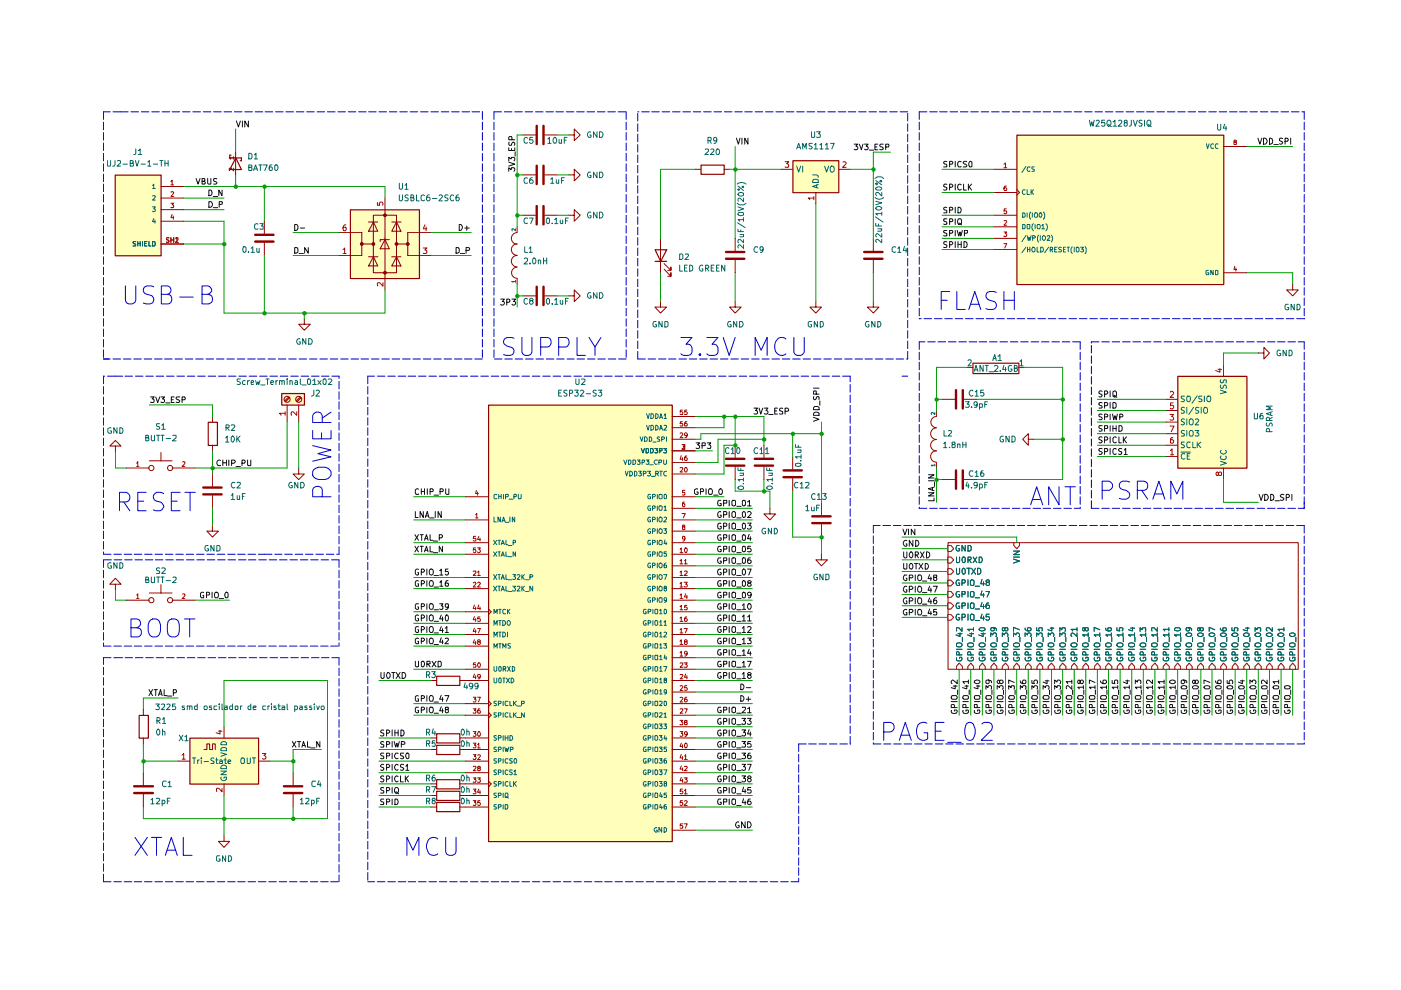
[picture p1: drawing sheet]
<svg xmlns="http://www.w3.org/2000/svg" width="297mm" height="210mm" viewBox="0 0 297 210" stroke-linecap="round" stroke-linejoin="round" font-family="sans-serif">
<path d="M220.5 140.6l.6 .7v.6h-1.2v-.6z" fill="none" stroke="#765500" stroke-width=".21"/>
<path d="M219.8 136.6a.86 .86 0 0 1 1.2-.1v.5a.77 .77 0 0 1-1.2-.2zM219.8 135v-.8l.4 .4 .3-.4h.3l.2 .2-.1 .6M219.8 133.1v.6l.6 .1-.2-.2v-.3l.2-.2h.5v.7M219.8 137.7h1.2M219.9 139.4a.46 .46 0 0 0 .1 .7h.7l.3-.1-.1-.6h-.4v.2M220.5 138.9l-.1-.6h-.5l-.1 .6h1.2M221.1 135.1v1" fill="none" stroke="#006665" stroke-width=".21"/>
<path d="M201 120.6h.6l.6 .6-.6 .6h-.6z" fill="#fff"/>
<path d="M201 120.6h.6l.6 .6-.6 .6h-.6z" fill="none" stroke="#765500" stroke-width=".21"/>
<path d="M202.8 120.5v1.1l.1 .2h.3l.3-.3v-1M204.1 120.6l.3-.1 .2 .2v.8l-.2 .3a.71 .71 0 0 1-.3-1.2zM205 120.5h.7M205.4 120.5v1.3M206 120.5l.8 1.3M206.8 120.5l-.8 1.3M207.3 120.5h.3l.3 .3v.6l-.3 .4h-.3z" fill="none" stroke="#006665" stroke-width=".21"/>
<path d="M201 123h.6l.6 .6-.6 .6h-.6z" fill="#fff"/>
<path d="M201 123h.6l.6 .6-.6 .6h-.6z" fill="none" stroke="#765500" stroke-width=".21"/>
<path d="M203.4 123l-.1-.1a.66 .66 0 0 0-.6 .5 .66 .66 0 0 0 .2 .7l.6-.1v-.4h-.3M204 123.6h.5l.1-.2v-.4l-.6-.1v1.2M205.2 122.9v1.2M205.7 123.1l.3-.2 .5 .2v.9l-.2 .1h-.4l-.2-.1zM206.8 124.3h.9M208.2 122.9l-.3 .9h.8M208.5 123.4v.7M209.3 123.4l-.3-.1 .1-.3h.6l.1 .3-.2 .1h-.3l-.3 .3 .2 .4h.4l.2-.4-.3-.3" fill="none" stroke="#006665" stroke-width=".21"/>
<path d="M203.4 140.6l.6 .7v.6h-1.2v-.6z" fill="#fff"/>
<path d="M203.4 140.6l.6 .7v.6h-1.2v-.6z" fill="none" stroke="#765500" stroke-width=".21"/>
<g fill="none" stroke="#006665" stroke-width=".21">
<path d="M202.8 139.4v.6l.2 .1h.7a.55 .55 0 0 0 .2-.7h-.4v.2M202.8 137.7h1.2M203.1 134.4h.9M203.4 138.9l-.1-.6h-.5v.6h1.2M203.5 134.2v.8l-.8-.4M204 133.1v.8l-.7-.8-.5 .1 .1 .6M204 135.1v1"/>
<circle cx="203.3" cy="136.7" r=".57"/>
</g>
<path d="M201 115.7h.6l.6 .6-.6 .6h-.6z" fill="#fff"/>
<path d="M201 115.7h.6l.6 .6-.6 .6h-.6z" fill="none" stroke="#765500" stroke-width=".21"/>
<path d="M203.4 115.7h-.5a.61 .61 0 0 0-.2 .7 .61 .61 0 0 0 .8 .4v-.5h-.3M204.6 115.7v1.1l-.6-1.1v1.1M205.2 115.7h.5l.2 .2v.7l-.3 .2h-.4z" fill="none" stroke="#006665" stroke-width=".21"/>
<path d="M201 130.3h.6l.6 .6-.6 .6h-.6z" fill="#fff"/>
<path d="M201 130.3h.6l.6 .6-.6 .6h-.6z" fill="none" stroke="#765500" stroke-width=".21"/>
<path d="M203.4 130.3l-.1-.1a.64 .64 0 0 0-.6 .6 .64 .64 0 0 0 .5 .7l.3-.2v-.3h-.3M204 130.9l.6-.1v-.4l-.1-.2h-.5v1.3M205.2 130.2v1.3M205.7 130.4l.3-.2 .5 .2v.9l-.3 .2-.5-.2zM206.8 131.6h.9M208.2 130.2l-.3 .9h.8M208.5 130.6v.9M209.7 130.2h-.6l-.1 .6h.7l.1 .4-.3 .3h-.3l-.2-.2" fill="none" stroke="#006665" stroke-width=".21"/>
<path d="M201 118.1h.6l.6 .6-.6 .7h-.6z" fill="#fff"/>
<path d="M201 118.1h.6l.6 .6-.6 .7h-.6z" fill="none" stroke="#765500" stroke-width=".21"/>
<path d="M202.8 118.1v1.1l.1 .1h.3l.3-.3v-.9M204.1 118.1h.4l.1 .2v.7l-.1 .2a.6 .6 0 0 1-.6-.4 .6 .6 0 0 1 .2-.7zM205.2 118.7l.6-.1 .1-.3-.2-.2h-.5v1.2M205.5 118.7l.4 .6M206.3 118.1l.8 1.2M207.1 118.1l-.8 1.2M207.6 118.1h.4a.66 .66 0 0 1 .3 .8 .66 .66 0 0 1-.7 .4z" fill="none" stroke="#006665" stroke-width=".21"/>
<path d="M201 127.8h.6l.6 .6-.6 .7h-.6z" fill="#fff"/>
<path d="M201 127.8h.6l.6 .6-.6 .7h-.6z" fill="none" stroke="#765500" stroke-width=".21"/>
<path d="M203.4 127.8h-.5a.61 .61 0 0 0-.2 .8 .61 .61 0 0 0 .8 .3v-.4h-.3M204 128.4h.6v-.5l-.6-.1v1.2M205.2 127.8v1.2M205.7 128l.2-.2h.4l.2 .2v.9l-.3 .1-.5-.1zM206.8 129.1h.9M208.2 127.8l-.3 .8h.8M208.5 128.2v.8M209.6 127.8h-.3l-.2 .3v.8a.42 .42 0 0 0 .6 0 .42 .42 0 0 0 0-.5l-.4-.1-.3 .2" fill="none" stroke="#006665" stroke-width=".21"/>
<path d="M201 125.4h.6l.6 .7-.6 .6h-.6z" fill="#fff"/>
<path d="M201 125.4h.6l.6 .7-.6 .6h-.6z" fill="none" stroke="#765500" stroke-width=".21"/>
<path d="M203.4 125.5l-.1-.1a.66 .66 0 0 0-.6 .5 .66 .66 0 0 0 .2 .7l.6-.1v-.4h-.3M204 126h.6v-.5l-.6-.1v1.2M205.2 125.4v1.2M205.7 125.6l.3-.2 .5 .2v.8l-.2 .2h-.4l-.2-.2zM206.8 126.7h.9M208.2 125.3l-.3 .9h.8M208.5 125.8v.8M209 125.4h.8l-.5 1.2" fill="none" stroke="#006665" stroke-width=".21"/>
<path d="M269.2 140.6l.5 .7v.6h-1.1v-.6z" fill="#fff"/>
<path d="M269.2 140.6l.5 .7v.6h-1.1v-.6z" fill="none" stroke="#765500" stroke-width=".21"/>
<path d="M268.5 136.6a.86 .86 0 0 1 1.2 0 .46 .46 0 0 1-.4 .6l-.7-.2zM268.5 137.7h1.2M268.6 139.4v.6l.2 .1h.6l.3-.1v-.4l-.1-.2h-.4v.2M268.6 134.4a.61 .61 0 0 1 .7-.3 .61 .61 0 0 1 .4 .7 .61 .61 0 0 1-.8 .2 .61 .61 0 0 1-.3-.6zM269.2 138.9l-.1-.6h-.5l-.1 .6h1.2M269.7 133.1v.8l-.6-.8h-.5l-.1 .2v.3l.1 .2M269.8 135.1v1" fill="none" stroke="#006665" stroke-width=".21"/>
<path d="M271.6 140.6l.6 .7v.6h-1.2v-.6z" fill="#fff"/>
<path d="M271.6 140.6l.6 .7v.6h-1.2v-.6z" fill="none" stroke="#765500" stroke-width=".21"/>
<path d="M270.9 136.6a.86 .86 0 0 1 1.3 0 .46 .46 0 0 1-.4 .6h-.4a.46 .46 0 0 1-.5-.6zM270.9 137.7h1.3M271 139.4v.6l.3 .1h.6l.2-.1 .1-.4-.2-.2h-.4v.2M271 134.4a.61 .61 0 0 1 .7-.3 .61 .61 0 0 1 .4 .7 .61 .61 0 0 1-.7 .2 .61 .61 0 0 1-.4-.6zM271.6 138.9l-.1-.6h-.5l-.1 .6h1.3M272.2 133.4h-1.3l.4 .4M272.2 133.1v.7M272.3 135.1v1" fill="none" stroke="#006665" stroke-width=".21"/>
<path d="M274.1 140.6l.6 .7v.6h-1.2v-.6z" fill="#fff"/>
<path d="M274.1 140.6l.6 .7v.6h-1.2v-.6z" fill="none" stroke="#765500" stroke-width=".21"/>
<path d="M273.4 136.6a.86 .86 0 0 1 1.2-.1v.5a.77 .77 0 0 1-1.2-.2zM273.4 137.7h1.2M273.5 139.4a.46 .46 0 0 0 .1 .7h.7l.3-.1-.1-.6h-.4v.2M273.5 134.4l.4-.2 .5 .1 .2 .1v.4a.75 .75 0 0 1-1.2-.3zM274.1 138.9l-.1-.6h-.5l-.1 .6h1.2M274.7 135.1v1" fill="none" stroke="#006665" stroke-width=".21"/>
<path d="M210.7 140.6l.6 .7v.6h-1.2v-.6z" fill="#fff"/>
<path d="M210.7 140.6l.6 .7v.6h-1.2v-.6z" fill="none" stroke="#765500" stroke-width=".21"/>
<path d="M210.1 136.6a.86 .86 0 0 1 1.1-.1v.5a.77 .77 0 0 1-1.1-.2zM210.1 135v-.8l.4 .4 .2-.4h.4l.1 .2v.6M210.1 137.7h1.1M210.1 139.4a.46 .46 0 0 0 .2 .7h.7l.2-.1v-.6h-.5v.2M210.6 133.1l.2 .2-.1 .4h-.6v-.6h.9l.2 .2v.4M210.7 138.9v-.6h-.6v.6h1.1M211.4 135.1v1" fill="none" stroke="#006665" stroke-width=".21"/>
<path d="M205.8 140.6l.6 .7v.6h-1.2v-.6z" fill="#fff"/>
<path d="M205.8 140.6l.6 .7v.6h-1.2v-.6z" fill="none" stroke="#765500" stroke-width=".21"/>
<path d="M205.1 136.6a.86 .86 0 0 1 1.3 0 .46 .46 0 0 1-.4 .6h-.4a.46 .46 0 0 1-.5-.6zM205.1 137.7h1.3M205.2 139.4v.6l.3 .1h.6l.2-.1 .1-.4-.2-.2h-.3v.2M205.6 134.4h.8M205.8 138.9l-.1-.6h-.5l-.1 .6h1.3M206 134.2v.8l-.9-.4M206.4 133.4h-1.3l.4 .4M206.4 133.1v.7M206.5 135.1v1" fill="none" stroke="#006665" stroke-width=".21"/>
<path d="M208.3 140.6l.6 .7v.6h-1.2v-.6z" fill="#fff"/>
<path d="M208.3 140.6l.6 .7v.6h-1.2v-.6z" fill="none" stroke="#765500" stroke-width=".21"/>
<path d="M207.6 136.6a.86 .86 0 0 1 1.3 0v.2a.73 .73 0 0 1-1.3 0zM207.6 133.3l.3-.2h.7l.3 .2a.68 .68 0 0 1-.7 .5 .68 .68 0 0 1-.6-.5zM207.6 137.7h1.3M207.7 139.4v.6l.2 .1h.6l.3-.1 .1-.4-.2-.2h-.4v.2M208 134.4h.9M208.3 138.9l-.1-.6h-.5l-.1 .6h1.3M208.4 134.2v.8l-.9-.4M209 135.1v1" fill="none" stroke="#006665" stroke-width=".21"/>
<path d="M235 140.6l.7 .7v.6h-1.3v-.6z" fill="#fff"/>
<path d="M235 140.6l.7 .7v.6h-1.3v-.6z" fill="none" stroke="#765500" stroke-width=".21"/>
<g fill="none" stroke="#006665" stroke-width=".21">
<path d="M234.4 139.4v.6l.3 .1h.7a.55 .55 0 0 0 .1-.7h-.4v.2M234.4 133.2l.1 .4 .9 .2 .2-.3-.1-.4h-.6v.4l.2 .3M234.4 137.7h1.2M235 138.9l-.1-.6h-.5v.6h1.2M235.6 134.6h-1.2l.4 .4M235.6 134.2v.8M235.7 135.1v1"/>
<circle cx="235" cy="136.7" r=".57"/>
</g>
<path d="M242.4 140.6l.6 .7v.6h-1.2v-.6z" fill="#fff"/>
<path d="M242.4 140.6l.6 .7v.6h-1.2v-.6z" fill="none" stroke="#765500" stroke-width=".21"/>
<path d="M241.7 136.6a.86 .86 0 0 1 1.2-.1v.5a.77 .77 0 0 1-1.2-.2zM241.7 133.9v-.8l.4 .4 .2-.4h.5v.8M241.7 137.7h1.2M241.8 139.4a.46 .46 0 0 0 .2 .7h.7l.2-.1-.1-.6h-.4v.2M242.4 138.9l-.1-.6h-.5l-.1 .6h1.2M242.9 134.6h-1.2l.4 .4M242.9 134.2v.8M243.1 135.1v1" fill="none" stroke="#006665" stroke-width=".21"/>
<path d="M239.9 140.6l.6 .7v.6h-1.1v-.6z" fill="#fff"/>
<path d="M239.9 140.6l.6 .7v.6h-1.1v-.6z" fill="none" stroke="#765500" stroke-width=".21"/>
<path d="M239.3 136.6a.86 .86 0 0 1 1.2 0 .46 .46 0 0 1-.4 .6h-.4a.46 .46 0 0 1-.4-.6zM239.3 137.7h1.2M239.4 139.4v.6l.2 .1h.6l.3-.1v-.4l-.1-.2h-.5v.2M239.7 133.2h.8M239.9 138.9v-.6h-.5l-.1 .6h1.2M240.1 133v.8l-.8-.3M240.5 134.6h-1.2l.3 .2v.2M240.5 134.2v.8M240.6 135.1v1" fill="none" stroke="#006665" stroke-width=".21"/>
<path d="M244.2 141.3l.7-.7 .5 .7v.6h-1.2z" fill="#fff"/>
<path d="M244.9 140.6l.5 .7v.6h-1.2v-.6z" fill="none" stroke="#765500" stroke-width=".21"/>
<path d="M244.2 139.4v.6l.2 .1h.7a.55 .55 0 0 0 .2-.7h-.4v.2M244.2 136.5l.1-.1a.65 .65 0 0 1 1.1 .4l-.2 .3-.6 .1-.4-.2zM244.2 137.7h1.2M244.8 138.9v-.6h-.6v.6h1.2M245.4 134.6h-1.2l.3 .4M245.4 133.1v.8l-.7-.8-.5 .1 .1 .6M245.4 134.2v.8M245.4 135.1v1" fill="none" stroke="#006665" stroke-width=".21"/>
<path d="M237.5 140.6l.6 .7v.6h-1.2v-.6z" fill="#fff"/>
<path d="M237.5 140.6l.6 .7v.6h-1.2v-.6z" fill="none" stroke="#765500" stroke-width=".21"/>
<path d="M236.8 136.6a.86 .86 0 0 1 1.3 0 .46 .46 0 0 1-.4 .6h-.5a.46 .46 0 0 1-.4-.6zM236.8 133.1v.6l.6 .1v-.7h.5l.2 .2v.3l-.2 .2M236.8 137.7h1.3M236.9 139.4v.6l.3 .1h.5l.3-.1 .1-.4-.2-.2h-.3v.2M237.5 138.9l-.1-.6h-.5l-.1 .6h1.3M238.1 134.6h-1.3l.4 .4M238.1 134.2v.8M238.2 135.1v1" fill="none" stroke="#006665" stroke-width=".21"/>
<path d="M215.6 140.6l.6 .7v.6h-1.2v-.6z" fill="#fff"/>
<path d="M215.6 140.6l.6 .7v.6h-1.2v-.6z" fill="none" stroke="#765500" stroke-width=".21"/>
<path d="M214.9 136.6a.86 .86 0 0 1 1.3 0 .46 .46 0 0 1-.5 .6l-.7-.2zM214.9 135v-.8l.5 .4 .1-.3 .4-.1 .3 .3v.3l-.2 .2M214.9 137.7h1.3M215 139.4v.6l.2 .1h.6l.3-.1 .1-.4-.2-.2h-.4v.2M215.6 138.9l-.1-.6h-.5l-.1 .6h1.3M216.2 133.5l-1.3-.5v.9M216.2 135.1v1" fill="none" stroke="#006665" stroke-width=".21"/>
<path d="M225.3 140.6l.7 .7v.6h-1.3v-.6z" fill="#fff"/>
<path d="M225.3 140.6l.7 .7v.6h-1.3v-.6z" fill="none" stroke="#765500" stroke-width=".21"/>
<g fill="none" stroke="#006665" stroke-width=".21">
<path d="M224.7 139.4v.6l.3 .1h.6a.55 .55 0 0 0 .2-.7h-.4v.2M224.7 135v-.8l.4 .4 .3-.4 .4 .1v.7M224.7 133.9v-.8l.4 .4 .1-.4h.6v.8M224.7 137.7h1.2M225.3 138.9l-.1-.6h-.5v.6h1.2M226 135.1v1"/>
<circle cx="225.3" cy="136.7" r=".57"/>
</g>
<path d="M213.2 140.6l.6 .7v.6h-1.3v-.6z" fill="#fff"/>
<path d="M213.2 140.6l.6 .7v.6h-1.3v-.6z" fill="none" stroke="#765500" stroke-width=".21"/>
<g fill="none" stroke="#006665" stroke-width=".21">
<path d="M212.5 139.4v.6l.3 .1h.6a.55 .55 0 0 0 .2-.7h-.4v.2M212.5 135v-.8l.4 .4 .3-.4 .4 .1v.7M212.5 137.7h1.2M213 133.3l.1-.2h.5l.1 .4a.35 .35 0 0 1-.3 .3 .35 .35 0 0 1-.4-.3l-.1-.4-.4 .1v.5l.3 .1 .2-.3M213.1 138.9v-.6h-.6v.6h1.2M213.8 135.1v1"/>
<circle cx="213.1" cy="136.7" r=".57"/>
</g>
<path d="M232.7 140.6l.6 .7v.6h-1.2v-.6z" fill="#fff"/>
<path d="M232.7 140.6l.6 .7v.6h-1.2v-.6z" fill="none" stroke="#765500" stroke-width=".21"/>
<path d="M232 136.6a.86 .86 0 0 1 1.2-.1v.5l-.8 .2a.46 .46 0 0 1-.4-.6zM232 137.7h1.2M232.1 139.4a.46 .46 0 0 0 .1 .7h.7l.3-.1-.1-.6h-.4v.2M232.6 138.9v-.6h-.5l-.1 .6h1.2M233.2 134.6h-1.2l.3 .4M233.2 133.5l-1.2-.5v.9M233.2 134.2v.8M233.3 135.1v1" fill="none" stroke="#006665" stroke-width=".21"/>
<path d="M230.2 140.6l.6 .7v.6h-1.2v-.6z" fill="#fff"/>
<path d="M230.2 140.6l.6 .7v.6h-1.2v-.6z" fill="none" stroke="#765500" stroke-width=".21"/>
<path d="M229.5 136.6a.86 .86 0 0 1 1.2-.1v.5a.77 .77 0 0 1-1.2-.2zM229.5 137.7h1.2M229.6 139.4v.6l.3 .1h.6l.2-.1-.1-.6h-.4v.2M230 133.3l.2-.2h.4l.1 .6h-.6l-.1-.5-.4-.1v.6l.3 .1 .1-.3M230.2 138.9l-.1-.6h-.5l-.1 .6h1.2M230.7 134.6h-1.2l.4 .2v.2M230.7 134.2v.8M230.9 135.1v1" fill="none" stroke="#006665" stroke-width=".21"/>
<path d="M218 140.6l.6 .7v.6h-1.2v-.6z" fill="#fff"/>
<path d="M218 140.6l.6 .7v.6h-1.2v-.6z" fill="none" stroke="#765500" stroke-width=".21"/>
<path d="M217.3 136.6a.86 .86 0 0 1 1.3 0 .46 .46 0 0 1-.4 .6h-.4a.46 .46 0 0 1-.5-.6zM217.3 135v-.8l.5 .4 .2-.4h.4l.2 .3v.3l-.2 .2M217.3 133.2v.2a.93 .93 0 0 0 1.2 .3l.1-.4-.2-.2h-.5l-.1 .6 .2 .1M217.3 137.7h1.3M217.4 139.4v.6l.3 .1h.6l.2-.1 .1-.4-.2-.2h-.4v.2M218 138.9l-.1-.6h-.5l-.1 .6h1.3M218.7 135.1v1" fill="none" stroke="#006665" stroke-width=".21"/>
<path d="M227.8 140.6l.5 .7v.6h-1.1v-.6z" fill="#fff"/>
<path d="M227.8 140.6l.5 .7v.6h-1.1v-.6z" fill="none" stroke="#765500" stroke-width=".21"/>
<path d="M227.1 136.6a.86 .86 0 0 1 1.2 0 .46 .46 0 0 1-.4 .6h-.4a.46 .46 0 0 1-.4-.6zM227.1 137.7h1.2M227.2 139.4v.6l.2 .1h.6l.3-.1v-.4l-.1-.2h-.4v.2M227.8 138.9l-.1-.6h-.5l-.1 .6h1.2M228.3 134.2v.8l-.9-.8-.3 .3v.3l.1 .2M228.3 133.4h-1.2l.3 .4M228.3 133.1v.7M228.4 135.1v1" fill="none" stroke="#006665" stroke-width=".21"/>
<path d="M222.9 140.6l.6 .7v.6h-1.3v-.6z" fill="#fff"/>
<path d="M222.9 140.6l.6 .7v.6h-1.3v-.6z" fill="none" stroke="#765500" stroke-width=".21"/>
<path d="M222.2 139.4v.6l.3 .1h.7a.55 .55 0 0 0 .2-.7h-.5v.2M222.2 136.5l.2-.1a.65 .65 0 0 1 1 .4l-.1 .3-.6 .1-.5-.2zM222.2 135v-.8l.5 .4 .2-.4 .5 .1v.7M222.2 137.7h1.2M222.7 133.2h.7M222.8 138.9v-.6h-.6v.6h1.2M223 133v.8l-.8-.3M223.6 135.1v1" fill="none" stroke="#006665" stroke-width=".21"/>
<path d="M266.8 140.6l.6 .7v.6h-1.3v-.6z" fill="#fff"/>
<path d="M266.8 140.6l.6 .7v.6h-1.3v-.6z" fill="none" stroke="#765500" stroke-width=".21"/>
<path d="M266.1 139.4v.6l.3 .1h.6a.55 .55 0 0 0 .2-.7h-.4v.2M266.1 136.5l.2-.1a.65 .65 0 0 1 1 .4l-.2 .3-.6 .1-.4-.2zM266.1 134.4h.1a.66 .66 0 0 1 1.1 .2 .67 .67 0 0 1-1.2 0zM266.1 133.9v-.8l.4 .4 .2-.4h.5v.8M266.1 137.7h1.2M266.7 138.9v-.6h-.6v.6h1.2M267.4 135.1v1" fill="none" stroke="#006665" stroke-width=".21"/>
<path d="M264.3 140.6l.6 .7v.6h-1.2v-.6z" fill="#fff"/>
<path d="M264.3 140.6l.6 .7v.6h-1.2v-.6z" fill="none" stroke="#765500" stroke-width=".21"/>
<path d="M263.7 137.7h1.1M263.7 139.4a.46 .46 0 0 0 .2 .7h.7l.2-.1v-.6h-.5v.2M263.7 134.4a.94 .94 0 0 1 1.1 0v.4a.66 .66 0 0 1-1.1-.3zM263.8 136.4l.7-.1 .3 .2v.5a.77 .77 0 0 1-1.1-.2zM264.1 133.2h.7M264.2 138.9v-.6h-.5v.6h1.1M264.5 133v.8l-.9-.3M265 135.1v1" fill="none" stroke="#006665" stroke-width=".21"/>
<path d="M257 140.6l.6 .7v.6h-1.2v-.6z" fill="#fff"/>
<path d="M257 140.6l.6 .7v.6h-1.2v-.6z" fill="none" stroke="#765500" stroke-width=".21"/>
<g fill="none" stroke="#006665" stroke-width=".21">
<path d="M256.4 139.4v.6l.2 .1h.7a.55 .55 0 0 0 .2-.7h-.5v.2M256.4 134.4h.1a.66 .66 0 0 1 1.1 .2 .67 .67 0 0 1-1.2 0zM256.4 137.7h1.2M257 138.9l-.1-.6h-.5v.6h1.2M257.6 133.5l-1.2-.5v.9M257.6 135.1v1"/>
<circle cx="256.9" cy="136.7" r=".57"/>
</g>
<path d="M261.9 140.6l.6 .7v.6h-1.2v-.6z" fill="#fff"/>
<path d="M261.9 140.6l.6 .7v.6h-1.2v-.6z" fill="none" stroke="#765500" stroke-width=".21"/>
<path d="M261.2 136.6a.86 .86 0 0 1 1.3 0v.2a.73 .73 0 0 1-1.3 0zM261.2 133.1v.6l.6 .1-.1-.6 .6-.1 .2 .2v.3l-.2 .2M261.2 137.7h1.3M261.3 139.4v.6l.2 .1h.6l.3-.1 .1-.4-.2-.2h-.4v.2M261.3 134.4a.61 .61 0 0 1 .7-.3 .61 .61 0 0 1 .4 .7 .61 .61 0 0 1-.7 .2 .61 .61 0 0 1-.4-.6zM261.9 138.9l-.1-.6h-.5l-.1 .6h1.3M262.6 135.1v1" fill="none" stroke="#006665" stroke-width=".21"/>
<path d="M259.4 140.6l.6 .7v.6h-1.2v-.6z" fill="#fff"/>
<path d="M259.4 140.6l.6 .7v.6h-1.2v-.6z" fill="none" stroke="#765500" stroke-width=".21"/>
<path d="M258.7 136.6a.86 .86 0 0 1 1.3 0 .46 .46 0 0 1-.4 .6h-.4a.46 .46 0 0 1-.5-.6zM258.7 133.2a.72 .72 0 0 0 .6 .6 .72 .72 0 0 0 .7-.3l-.2-.4h-.5l-.1 .4 .3 .3M258.7 137.7h1.3M258.8 139.4v.6l.3 .1h.6l.2-.1 .1-.4-.2-.2h-.3v.2M258.8 134.4a.61 .61 0 0 1 .7-.3 .61 .61 0 0 1 .4 .7 .61 .61 0 0 1-.7 .2 .61 .61 0 0 1-.4-.6zM259.4 138.9l-.1-.6h-.5l-.1 .6h1.3M260.1 135.1v1" fill="none" stroke="#006665" stroke-width=".21"/>
<path d="M249.7 140.6l.6 .7v.6h-1.2v-.6z" fill="#fff"/>
<path d="M249.7 140.6l.6 .7v.6h-1.2v-.6z" fill="none" stroke="#765500" stroke-width=".21"/>
<path d="M249 136.6a.86 .86 0 0 1 1.3 0 .46 .46 0 0 1-.4 .6h-.5a.46 .46 0 0 1-.4-.6zM249 133.3l.3-.2h.7l.3 .2a.68 .68 0 0 1-.7 .5 .68 .68 0 0 1-.6-.5zM249 137.7h1.3M249.1 139.4v.6l.2 .1h.6l.3-.1 .1-.4-.2-.2h-.3v.2M249.7 138.9l-.1-.6h-.5l-.1 .6h1.3M250.3 134.6h-1.3l.3 .2v.2M250.3 134.2v.8M250.4 135.1v1" fill="none" stroke="#006665" stroke-width=".21"/>
<path d="M247.2 140.6l.7 .7v.6h-1.3v-.6z" fill="#fff"/>
<path d="M247.2 140.6l.7 .7v.6h-1.3v-.6z" fill="none" stroke="#765500" stroke-width=".21"/>
<g fill="none" stroke="#006665" stroke-width=".21">
<path d="M246.6 139.4v.6l.3 .1h.6l.2-.1v-.6h-.4v.2M246.6 137.7h1.2M247.2 138.9l-.1-.6h-.5v.6h1.2M247.8 134.6h-1.2l.4 .4M247.8 133.4h-1.2l.4 .4M247.8 133.1v.7M247.8 134.2v.8M247.9 135.1v1"/>
<circle cx="247.2" cy="136.7" r=".57"/>
</g>
<path d="M252.1 140.6l.6 .7v.6h-1.2v-.6z" fill="#fff"/>
<path d="M252.1 140.6l.6 .7v.6h-1.2v-.6z" fill="none" stroke="#765500" stroke-width=".21"/>
<path d="M251.5 136.6a.86 .86 0 0 1 1.1-.1v.5a.77 .77 0 0 1-1.1-.2zM251.5 137.7h1.1M251.5 139.4a.46 .46 0 0 0 .2 .7h.7l.2-.1v-.6h-.5v.2M251.5 134.4l.5-.2 .5 .1 .1 .1v.4a.75 .75 0 0 1-1.1-.3zM252 133.1l.2 .2-.1 .4h-.6v-.6h.9l.2 .2v.4M252.1 138.9v-.6h-.6v.6h1.1M252.8 135.1v1" fill="none" stroke="#006665" stroke-width=".21"/>
<path d="M254.6 140.6l.6 .7v.6h-1.3v-.6z" fill="#fff"/>
<path d="M253.9 141.3l.7-.7 .6 .7v.6h-1.3z" fill="none" stroke="#765500" stroke-width=".21"/>
<path d="M253.9 136.6a.86 .86 0 0 1 1.2-.1v.5l-.8 .2a.46 .46 0 0 1-.4-.6zM253.9 137.7h1.2M254 139.4a.46 .46 0 0 0 .2 .7h.6l.3-.1-.1-.6h-.4v.2M254 134.4a.94 .94 0 0 1 1.1 0v.4a.72 .72 0 0 1-1.2-.3zM254.4 133.3l.1-.2h.5v.6a.36 .36 0 0 1-.6-.2l-.1-.4h-.3v.6l.2 .1 .2-.3M254.5 138.9v-.6h-.5l-.1 .6h1.2M255.3 135.1v1" fill="none" stroke="#006665" stroke-width=".21"/>
<path d="M215 115.1h1.2v.6l-.6 .6-.6-.6z" fill="#fff"/>
<path d="M215 115.1h1.2v.6l-.6 .6-.6-.6z" fill="none" stroke="#765500" stroke-width=".21"/>
<path d="M214.9 118.5l1.3 .5-1.3 .4M214.9 116.8h1.3l-1.3 .8h1.3M214.9 118.1h1.3" fill="none" stroke="#006665" stroke-width=".21"/>
<path d="M201 115.1h74.3v26.8h-74.3z" fill="#fff"/>
<g fill="#ffb">
<path d="M59.7 83.4h4.8v2.5h-4.8z"/>
<path d="M74.3 44.5h14.6v14.5h-14.6z"/>
<path d="M24.4 37.1h9.7v17.1h-9.7z"/>
<path d="M103.5 85.9h39v92.5h-39z"/>
<path d="M40.2 156.5h14.6v9.7h-14.6z"/>
<path d="M249.7 79.8h14.6v19.4h-14.6z"/>
<path d="M168.1 34h9.7v6.8h-9.7z"/>
<path d="M215.6 28.6h43.8v31.7h-43.8z"/>
</g>
<path d="M220.5 140.6l.6 .7v.6h-1.2v-.6z" fill="#fff"/>
<path d="M220.5 140.6l.6 .7v.6h-1.2v-.6z" fill="none" stroke="#765500" stroke-width=".21"/>
<path d="M219.8 136.6a.86 .86 0 0 1 1.2-.1v.5a.77 .77 0 0 1-1.2-.2zM219.8 135v-.8l.4 .4 .3-.4h.3l.2 .2-.1 .6M219.8 133.1v.6l.6 .1-.2-.2v-.3l.2-.2h.5v.7M219.8 137.7h1.2M219.9 139.4a.46 .46 0 0 0 .1 .7h.7l.3-.1-.1-.6h-.4v.2M220.5 138.9l-.1-.6h-.5l-.1 .6h1.2M221.1 135.1v1" fill="none" stroke="#006665" stroke-width=".21"/>
<path d="M201 120.6h.6l.6 .6-.6 .6h-.6z" fill="#fff"/>
<path d="M201 120.6h.6l.6 .6-.6 .6h-.6z" fill="none" stroke="#765500" stroke-width=".21"/>
<path d="M202.8 120.5v1.1l.1 .2h.3l.3-.3v-1M204.1 120.6l.3-.1 .2 .2v.8l-.2 .3a.71 .71 0 0 1-.3-1.2zM205 120.5h.7M205.4 120.5v1.3M206 120.5l.8 1.3M206.8 120.5l-.8 1.3M207.3 120.5h.3l.3 .3v.6l-.3 .4h-.3z" fill="none" stroke="#006665" stroke-width=".21"/>
<path d="M201 123h.6l.6 .6-.6 .6h-.6z" fill="#fff"/>
<path d="M201 123h.6l.6 .6-.6 .6h-.6z" fill="none" stroke="#765500" stroke-width=".21"/>
<path d="M203.4 123l-.1-.1a.66 .66 0 0 0-.6 .5 .66 .66 0 0 0 .2 .7l.6-.1v-.4h-.3M204 123.6h.5l.1-.2v-.4l-.6-.1v1.2M205.2 122.9v1.2M205.7 123.1l.3-.2 .5 .2v.9l-.2 .1h-.4l-.2-.1zM206.8 124.3h.9M208.2 122.9l-.3 .9h.8M208.5 123.4v.7M209.3 123.4l-.3-.1 .1-.3h.6l.1 .3-.2 .1h-.3l-.3 .3 .2 .4h.4l.2-.4-.3-.3" fill="none" stroke="#006665" stroke-width=".21"/>
<path d="M203.4 140.6l.6 .7v.6h-1.2v-.6z" fill="#fff"/>
<path d="M203.4 140.6l.6 .7v.6h-1.2v-.6z" fill="none" stroke="#765500" stroke-width=".21"/>
<g fill="none" stroke="#006665" stroke-width=".21">
<path d="M202.8 139.4v.6l.2 .1h.7a.55 .55 0 0 0 .2-.7h-.4v.2M202.8 137.7h1.2M203.1 134.4h.9M203.4 138.9l-.1-.6h-.5v.6h1.2M203.5 134.2v.8l-.8-.4M204 133.1v.8l-.7-.8-.5 .1 .1 .6M204 135.1v1"/>
<circle cx="203.3" cy="136.7" r=".57"/>
</g>
<path d="M201 115.7h.6l.6 .6-.6 .6h-.6z" fill="#fff"/>
<path d="M201 115.7h.6l.6 .6-.6 .6h-.6z" fill="none" stroke="#765500" stroke-width=".21"/>
<path d="M203.4 115.7h-.5a.61 .61 0 0 0-.2 .7 .61 .61 0 0 0 .8 .4v-.5h-.3M204.6 115.7v1.1l-.6-1.1v1.1M205.2 115.7h.5l.2 .2v.7l-.3 .2h-.4z" fill="none" stroke="#006665" stroke-width=".21"/>
<path d="M201 130.3h.6l.6 .6-.6 .6h-.6z" fill="#fff"/>
<path d="M201 130.3h.6l.6 .6-.6 .6h-.6z" fill="none" stroke="#765500" stroke-width=".21"/>
<path d="M203.4 130.3l-.1-.1a.64 .64 0 0 0-.6 .6 .64 .64 0 0 0 .5 .7l.3-.2v-.3h-.3M204 130.9l.6-.1v-.4l-.1-.2h-.5v1.3M205.2 130.2v1.3M205.7 130.4l.3-.2 .5 .2v.9l-.3 .2-.5-.2zM206.8 131.6h.9M208.2 130.2l-.3 .9h.8M208.5 130.6v.9M209.7 130.2h-.6l-.1 .6h.7l.1 .4-.3 .3h-.3l-.2-.2" fill="none" stroke="#006665" stroke-width=".21"/>
<path d="M201 118.1h.6l.6 .6-.6 .7h-.6z" fill="#fff"/>
<path d="M201 118.1h.6l.6 .6-.6 .7h-.6z" fill="none" stroke="#765500" stroke-width=".21"/>
<path d="M202.8 118.1v1.1l.1 .1h.3l.3-.3v-.9M204.1 118.1h.4l.1 .2v.7l-.1 .2a.6 .6 0 0 1-.6-.4 .6 .6 0 0 1 .2-.7zM205.2 118.7l.6-.1 .1-.3-.2-.2h-.5v1.2M205.5 118.7l.4 .6M206.3 118.1l.8 1.2M207.1 118.1l-.8 1.2M207.6 118.1h.4a.66 .66 0 0 1 .3 .8 .66 .66 0 0 1-.7 .4z" fill="none" stroke="#006665" stroke-width=".21"/>
<path d="M201 127.8h.6l.6 .6-.6 .7h-.6z" fill="#fff"/>
<path d="M201 127.8h.6l.6 .6-.6 .7h-.6z" fill="none" stroke="#765500" stroke-width=".21"/>
<path d="M203.4 127.8h-.5a.61 .61 0 0 0-.2 .8 .61 .61 0 0 0 .8 .3v-.4h-.3M204 128.4h.6v-.5l-.6-.1v1.2M205.2 127.8v1.2M205.7 128l.2-.2h.4l.2 .2v.9l-.3 .1-.5-.1zM206.8 129.1h.9M208.2 127.8l-.3 .8h.8M208.5 128.2v.8M209.6 127.8h-.3l-.2 .3v.8a.42 .42 0 0 0 .6 0 .42 .42 0 0 0 0-.5l-.4-.1-.3 .2" fill="none" stroke="#006665" stroke-width=".21"/>
<path d="M201 125.4h.6l.6 .7-.6 .6h-.6z" fill="#fff"/>
<path d="M201 125.4h.6l.6 .7-.6 .6h-.6z" fill="none" stroke="#765500" stroke-width=".21"/>
<path d="M203.4 125.5l-.1-.1a.66 .66 0 0 0-.6 .5 .66 .66 0 0 0 .2 .7l.6-.1v-.4h-.3M204 126h.6v-.5l-.6-.1v1.2M205.2 125.4v1.2M205.7 125.6l.3-.2 .5 .2v.8l-.2 .2h-.4l-.2-.2zM206.8 126.7h.9M208.2 125.3l-.3 .9h.8M208.5 125.8v.8M209 125.4h.8l-.5 1.2" fill="none" stroke="#006665" stroke-width=".21"/>
<path d="M269.2 140.6l.5 .7v.6h-1.1v-.6z" fill="#fff"/>
<path d="M269.2 140.6l.5 .7v.6h-1.1v-.6z" fill="none" stroke="#765500" stroke-width=".21"/>
<path d="M268.5 136.6a.86 .86 0 0 1 1.2 0 .46 .46 0 0 1-.4 .6l-.7-.2zM268.5 137.7h1.2M268.6 139.4v.6l.2 .1h.6l.3-.1v-.4l-.1-.2h-.4v.2M268.6 134.4a.61 .61 0 0 1 .7-.3 .61 .61 0 0 1 .4 .7 .61 .61 0 0 1-.8 .2 .61 .61 0 0 1-.3-.6zM269.2 138.9l-.1-.6h-.5l-.1 .6h1.2M269.7 133.1v.8l-.6-.8h-.5l-.1 .2v.3l.1 .2M269.8 135.1v1" fill="none" stroke="#006665" stroke-width=".21"/>
<path d="M271.6 140.6l.6 .7v.6h-1.2v-.6z" fill="#fff"/>
<path d="M271.6 140.6l.6 .7v.6h-1.2v-.6z" fill="none" stroke="#765500" stroke-width=".21"/>
<path d="M270.9 136.6a.86 .86 0 0 1 1.3 0 .46 .46 0 0 1-.4 .6h-.4a.46 .46 0 0 1-.5-.6zM270.9 137.7h1.3M271 139.4v.6l.3 .1h.6l.2-.1 .1-.4-.2-.2h-.4v.2M271 134.4a.61 .61 0 0 1 .7-.3 .61 .61 0 0 1 .4 .7 .61 .61 0 0 1-.7 .2 .61 .61 0 0 1-.4-.6zM271.6 138.9l-.1-.6h-.5l-.1 .6h1.3M272.2 133.4h-1.3l.4 .4M272.2 133.1v.7M272.3 135.1v1" fill="none" stroke="#006665" stroke-width=".21"/>
<path d="M274.1 140.6l.6 .7v.6h-1.2v-.6z" fill="#fff"/>
<path d="M274.1 140.6l.6 .7v.6h-1.2v-.6z" fill="none" stroke="#765500" stroke-width=".21"/>
<path d="M273.4 136.6a.86 .86 0 0 1 1.2-.1v.5a.77 .77 0 0 1-1.2-.2zM273.4 137.7h1.2M273.5 139.4a.46 .46 0 0 0 .1 .7h.7l.3-.1-.1-.6h-.4v.2M273.5 134.4l.4-.2 .5 .1 .2 .1v.4a.75 .75 0 0 1-1.2-.3zM274.1 138.9l-.1-.6h-.5l-.1 .6h1.2M274.7 135.1v1" fill="none" stroke="#006665" stroke-width=".21"/>
<path d="M210.7 140.6l.6 .7v.6h-1.2v-.6z" fill="#fff"/>
<path d="M210.7 140.6l.6 .7v.6h-1.2v-.6z" fill="none" stroke="#765500" stroke-width=".21"/>
<path d="M210.1 136.6a.86 .86 0 0 1 1.1-.1v.5a.77 .77 0 0 1-1.1-.2zM210.1 135v-.8l.4 .4 .2-.4h.4l.1 .2v.6M210.1 137.7h1.1M210.1 139.4a.46 .46 0 0 0 .2 .7h.7l.2-.1v-.6h-.5v.2M210.6 133.1l.2 .2-.1 .4h-.6v-.6h.9l.2 .2v.4M210.7 138.9v-.6h-.6v.6h1.1M211.4 135.1v1" fill="none" stroke="#006665" stroke-width=".21"/>
<path d="M205.8 140.6l.6 .7v.6h-1.2v-.6z" fill="#fff"/>
<path d="M205.8 140.6l.6 .7v.6h-1.2v-.6z" fill="none" stroke="#765500" stroke-width=".21"/>
<path d="M205.1 136.6a.86 .86 0 0 1 1.3 0 .46 .46 0 0 1-.4 .6h-.4a.46 .46 0 0 1-.5-.6zM205.1 137.7h1.3M205.2 139.4v.6l.3 .1h.6l.2-.1 .1-.4-.2-.2h-.3v.2M205.6 134.4h.8M205.8 138.9l-.1-.6h-.5l-.1 .6h1.3M206 134.2v.8l-.9-.4M206.4 133.4h-1.3l.4 .4M206.4 133.1v.7M206.5 135.1v1" fill="none" stroke="#006665" stroke-width=".21"/>
<path d="M208.3 140.6l.6 .7v.6h-1.2v-.6z" fill="#fff"/>
<path d="M208.3 140.6l.6 .7v.6h-1.2v-.6z" fill="none" stroke="#765500" stroke-width=".21"/>
<path d="M207.6 136.6a.86 .86 0 0 1 1.3 0v.2a.73 .73 0 0 1-1.3 0zM207.6 133.3l.3-.2h.7l.3 .2a.68 .68 0 0 1-.7 .5 .68 .68 0 0 1-.6-.5zM207.6 137.7h1.3M207.7 139.4v.6l.2 .1h.6l.3-.1 .1-.4-.2-.2h-.4v.2M208 134.4h.9M208.3 138.9l-.1-.6h-.5l-.1 .6h1.3M208.4 134.2v.8l-.9-.4M209 135.1v1" fill="none" stroke="#006665" stroke-width=".21"/>
<path d="M235 140.6l.7 .7v.6h-1.3v-.6z" fill="#fff"/>
<path d="M235 140.6l.7 .7v.6h-1.3v-.6z" fill="none" stroke="#765500" stroke-width=".21"/>
<g fill="none" stroke="#006665" stroke-width=".21">
<path d="M234.4 139.4v.6l.3 .1h.7a.55 .55 0 0 0 .1-.7h-.4v.2M234.4 133.2l.1 .4 .9 .2 .2-.3-.1-.4h-.6v.4l.2 .3M234.4 137.7h1.2M235 138.9l-.1-.6h-.5v.6h1.2M235.6 134.6h-1.2l.4 .4M235.6 134.2v.8M235.7 135.1v1"/>
<circle cx="235" cy="136.7" r=".57"/>
</g>
<path d="M242.4 140.6l.6 .7v.6h-1.2v-.6z" fill="#fff"/>
<path d="M242.4 140.6l.6 .7v.6h-1.2v-.6z" fill="none" stroke="#765500" stroke-width=".21"/>
<path d="M241.7 136.6a.86 .86 0 0 1 1.2-.1v.5a.77 .77 0 0 1-1.2-.2zM241.7 133.9v-.8l.4 .4 .2-.4h.5v.8M241.7 137.7h1.2M241.8 139.4a.46 .46 0 0 0 .2 .7h.7l.2-.1-.1-.6h-.4v.2M242.4 138.9l-.1-.6h-.5l-.1 .6h1.2M242.9 134.6h-1.2l.4 .4M242.9 134.2v.8M243.1 135.1v1" fill="none" stroke="#006665" stroke-width=".21"/>
<path d="M239.9 140.6l.6 .7v.6h-1.1v-.6z" fill="#fff"/>
<path d="M239.9 140.6l.6 .7v.6h-1.1v-.6z" fill="none" stroke="#765500" stroke-width=".21"/>
<path d="M239.3 136.6a.86 .86 0 0 1 1.2 0 .46 .46 0 0 1-.4 .6h-.4a.46 .46 0 0 1-.4-.6zM239.3 137.7h1.2M239.4 139.4v.6l.2 .1h.6l.3-.1v-.4l-.1-.2h-.5v.2M239.7 133.2h.8M239.9 138.9v-.6h-.5l-.1 .6h1.2M240.1 133v.8l-.8-.3M240.5 134.6h-1.2l.3 .2v.2M240.5 134.2v.8M240.6 135.1v1" fill="none" stroke="#006665" stroke-width=".21"/>
<path d="M244.2 141.3l.7-.7 .5 .7v.6h-1.2z" fill="#fff"/>
<path d="M244.9 140.6l.5 .7v.6h-1.2v-.6z" fill="none" stroke="#765500" stroke-width=".21"/>
<path d="M244.2 139.4v.6l.2 .1h.7a.55 .55 0 0 0 .2-.7h-.4v.2M244.2 136.5l.1-.1a.65 .65 0 0 1 1.1 .4l-.2 .3-.6 .1-.4-.2zM244.2 137.7h1.2M244.8 138.9v-.6h-.6v.6h1.2M245.4 134.6h-1.2l.3 .4M245.4 133.1v.8l-.7-.8-.5 .1 .1 .6M245.4 134.2v.8M245.4 135.1v1" fill="none" stroke="#006665" stroke-width=".21"/>
<path d="M237.5 140.6l.6 .7v.6h-1.2v-.6z" fill="#fff"/>
<path d="M237.5 140.6l.6 .7v.6h-1.2v-.6z" fill="none" stroke="#765500" stroke-width=".21"/>
<path d="M236.8 136.6a.86 .86 0 0 1 1.3 0 .46 .46 0 0 1-.4 .6h-.5a.46 .46 0 0 1-.4-.6zM236.8 133.1v.6l.6 .1v-.7h.5l.2 .2v.3l-.2 .2M236.8 137.7h1.3M236.9 139.4v.6l.3 .1h.5l.3-.1 .1-.4-.2-.2h-.3v.2M237.5 138.9l-.1-.6h-.5l-.1 .6h1.3M238.1 134.6h-1.3l.4 .4M238.1 134.2v.8M238.2 135.1v1" fill="none" stroke="#006665" stroke-width=".21"/>
<path d="M215.6 140.6l.6 .7v.6h-1.2v-.6z" fill="#fff"/>
<path d="M215.6 140.6l.6 .7v.6h-1.2v-.6z" fill="none" stroke="#765500" stroke-width=".21"/>
<path d="M214.9 136.6a.86 .86 0 0 1 1.3 0 .46 .46 0 0 1-.5 .6l-.7-.2zM214.9 135v-.8l.5 .4 .1-.3 .4-.1 .3 .3v.3l-.2 .2M214.9 137.7h1.3M215 139.4v.6l.2 .1h.6l.3-.1 .1-.4-.2-.2h-.4v.2M215.6 138.9l-.1-.6h-.5l-.1 .6h1.3M216.2 133.5l-1.3-.5v.9M216.2 135.1v1" fill="none" stroke="#006665" stroke-width=".21"/>
<path d="M225.3 140.6l.7 .7v.6h-1.3v-.6z" fill="#fff"/>
<path d="M225.3 140.6l.7 .7v.6h-1.3v-.6z" fill="none" stroke="#765500" stroke-width=".21"/>
<g fill="none" stroke="#006665" stroke-width=".21">
<path d="M224.7 139.4v.6l.3 .1h.6a.55 .55 0 0 0 .2-.7h-.4v.2M224.7 135v-.8l.4 .4 .3-.4 .4 .1v.7M224.7 133.9v-.8l.4 .4 .1-.4h.6v.8M224.7 137.7h1.2M225.3 138.9l-.1-.6h-.5v.6h1.2M226 135.1v1"/>
<circle cx="225.3" cy="136.7" r=".57"/>
</g>
<path d="M213.2 140.6l.6 .7v.6h-1.3v-.6z" fill="#fff"/>
<path d="M213.2 140.6l.6 .7v.6h-1.3v-.6z" fill="none" stroke="#765500" stroke-width=".21"/>
<g fill="none" stroke="#006665" stroke-width=".21">
<path d="M212.5 139.4v.6l.3 .1h.6a.55 .55 0 0 0 .2-.7h-.4v.2M212.5 135v-.8l.4 .4 .3-.4 .4 .1v.7M212.5 137.7h1.2M213 133.3l.1-.2h.5l.1 .4a.35 .35 0 0 1-.3 .3 .35 .35 0 0 1-.4-.3l-.1-.4-.4 .1v.5l.3 .1 .2-.3M213.1 138.9v-.6h-.6v.6h1.2M213.8 135.1v1"/>
<circle cx="213.1" cy="136.7" r=".57"/>
</g>
<path d="M232.7 140.6l.6 .7v.6h-1.2v-.6z" fill="#fff"/>
<path d="M232.7 140.6l.6 .7v.6h-1.2v-.6z" fill="none" stroke="#765500" stroke-width=".21"/>
<path d="M232 136.6a.86 .86 0 0 1 1.2-.1v.5l-.8 .2a.46 .46 0 0 1-.4-.6zM232 137.7h1.2M232.1 139.4a.46 .46 0 0 0 .1 .7h.7l.3-.1-.1-.6h-.4v.2M232.6 138.9v-.6h-.5l-.1 .6h1.2M233.2 134.6h-1.2l.3 .4M233.2 133.5l-1.2-.5v.9M233.2 134.2v.8M233.3 135.1v1" fill="none" stroke="#006665" stroke-width=".21"/>
<path d="M230.2 140.6l.6 .7v.6h-1.2v-.6z" fill="#fff"/>
<path d="M230.2 140.6l.6 .7v.6h-1.2v-.6z" fill="none" stroke="#765500" stroke-width=".21"/>
<path d="M229.5 136.6a.86 .86 0 0 1 1.2-.1v.5a.77 .77 0 0 1-1.2-.2zM229.5 137.7h1.2M229.6 139.4v.6l.3 .1h.6l.2-.1-.1-.6h-.4v.2M230 133.3l.2-.2h.4l.1 .6h-.6l-.1-.5-.4-.1v.6l.3 .1 .1-.3M230.2 138.9l-.1-.6h-.5l-.1 .6h1.2M230.7 134.6h-1.2l.4 .2v.2M230.7 134.2v.8M230.9 135.1v1" fill="none" stroke="#006665" stroke-width=".21"/>
<path d="M218 140.6l.6 .7v.6h-1.2v-.6z" fill="#fff"/>
<path d="M218 140.6l.6 .7v.6h-1.2v-.6z" fill="none" stroke="#765500" stroke-width=".21"/>
<path d="M217.3 136.6a.86 .86 0 0 1 1.3 0 .46 .46 0 0 1-.4 .6h-.4a.46 .46 0 0 1-.5-.6zM217.3 135v-.8l.5 .4 .2-.4h.4l.2 .3v.3l-.2 .2M217.3 133.2v.2a.93 .93 0 0 0 1.2 .3l.1-.4-.2-.2h-.5l-.1 .6 .2 .1M217.3 137.7h1.3M217.4 139.4v.6l.3 .1h.6l.2-.1 .1-.4-.2-.2h-.4v.2M218 138.9l-.1-.6h-.5l-.1 .6h1.3M218.7 135.1v1" fill="none" stroke="#006665" stroke-width=".21"/>
<path d="M227.8 140.6l.5 .7v.6h-1.1v-.6z" fill="#fff"/>
<path d="M227.8 140.6l.5 .7v.6h-1.1v-.6z" fill="none" stroke="#765500" stroke-width=".21"/>
<path d="M227.1 136.6a.86 .86 0 0 1 1.2 0 .46 .46 0 0 1-.4 .6h-.4a.46 .46 0 0 1-.4-.6zM227.1 137.7h1.2M227.2 139.4v.6l.2 .1h.6l.3-.1v-.4l-.1-.2h-.4v.2M227.8 138.9l-.1-.6h-.5l-.1 .6h1.2M228.3 134.2v.8l-.9-.8-.3 .3v.3l.1 .2M228.3 133.4h-1.2l.3 .4M228.3 133.1v.7M228.4 135.1v1" fill="none" stroke="#006665" stroke-width=".21"/>
<path d="M222.9 140.6l.6 .7v.6h-1.3v-.6z" fill="#fff"/>
<path d="M222.9 140.6l.6 .7v.6h-1.3v-.6z" fill="none" stroke="#765500" stroke-width=".21"/>
<path d="M222.2 139.4v.6l.3 .1h.7a.55 .55 0 0 0 .2-.7h-.5v.2M222.2 136.5l.2-.1a.65 .65 0 0 1 1 .4l-.1 .3-.6 .1-.5-.2zM222.2 135v-.8l.5 .4 .2-.4 .5 .1v.7M222.2 137.7h1.2M222.7 133.2h.7M222.8 138.9v-.6h-.6v.6h1.2M223 133v.8l-.8-.3M223.6 135.1v1" fill="none" stroke="#006665" stroke-width=".21"/>
<path d="M266.8 140.6l.6 .7v.6h-1.3v-.6z" fill="#fff"/>
<path d="M266.8 140.6l.6 .7v.6h-1.3v-.6z" fill="none" stroke="#765500" stroke-width=".21"/>
<path d="M266.1 139.4v.6l.3 .1h.6a.55 .55 0 0 0 .2-.7h-.4v.2M266.1 136.5l.2-.1a.65 .65 0 0 1 1 .4l-.2 .3-.6 .1-.4-.2zM266.1 134.4h.1a.66 .66 0 0 1 1.1 .2 .67 .67 0 0 1-1.2 0zM266.1 133.9v-.8l.4 .4 .2-.4h.5v.8M266.1 137.7h1.2M266.7 138.9v-.6h-.6v.6h1.2M267.4 135.1v1" fill="none" stroke="#006665" stroke-width=".21"/>
<path d="M264.3 140.6l.6 .7v.6h-1.2v-.6z" fill="#fff"/>
<path d="M264.3 140.6l.6 .7v.6h-1.2v-.6z" fill="none" stroke="#765500" stroke-width=".21"/>
<path d="M263.7 137.7h1.1M263.7 139.4a.46 .46 0 0 0 .2 .7h.7l.2-.1v-.6h-.5v.2M263.7 134.4a.94 .94 0 0 1 1.1 0v.4a.66 .66 0 0 1-1.1-.3zM263.8 136.4l.7-.1 .3 .2v.5a.77 .77 0 0 1-1.1-.2zM264.1 133.2h.7M264.2 138.9v-.6h-.5v.6h1.1M264.5 133v.8l-.9-.3M265 135.1v1" fill="none" stroke="#006665" stroke-width=".21"/>
<path d="M257 140.6l.6 .7v.6h-1.2v-.6z" fill="#fff"/>
<path d="M257 140.6l.6 .7v.6h-1.2v-.6z" fill="none" stroke="#765500" stroke-width=".21"/>
<g fill="none" stroke="#006665" stroke-width=".21">
<path d="M256.4 139.4v.6l.2 .1h.7a.55 .55 0 0 0 .2-.7h-.5v.2M256.4 134.4h.1a.66 .66 0 0 1 1.1 .2 .67 .67 0 0 1-1.2 0zM256.4 137.7h1.2M257 138.9l-.1-.6h-.5v.6h1.2M257.6 133.5l-1.2-.5v.9M257.6 135.1v1"/>
<circle cx="256.9" cy="136.7" r=".57"/>
</g>
<path d="M261.9 140.6l.6 .7v.6h-1.2v-.6z" fill="#fff"/>
<path d="M261.9 140.6l.6 .7v.6h-1.2v-.6z" fill="none" stroke="#765500" stroke-width=".21"/>
<path d="M261.2 136.6a.86 .86 0 0 1 1.3 0v.2a.73 .73 0 0 1-1.3 0zM261.2 133.1v.6l.6 .1-.1-.6 .6-.1 .2 .2v.3l-.2 .2M261.2 137.7h1.3M261.3 139.4v.6l.2 .1h.6l.3-.1 .1-.4-.2-.2h-.4v.2M261.3 134.4a.61 .61 0 0 1 .7-.3 .61 .61 0 0 1 .4 .7 .61 .61 0 0 1-.7 .2 .61 .61 0 0 1-.4-.6zM261.9 138.9l-.1-.6h-.5l-.1 .6h1.3M262.6 135.1v1" fill="none" stroke="#006665" stroke-width=".21"/>
<path d="M259.4 140.6l.6 .7v.6h-1.2v-.6z" fill="#fff"/>
<path d="M259.4 140.6l.6 .7v.6h-1.2v-.6z" fill="none" stroke="#765500" stroke-width=".21"/>
<path d="M258.7 136.6a.86 .86 0 0 1 1.3 0 .46 .46 0 0 1-.4 .6h-.4a.46 .46 0 0 1-.5-.6zM258.7 133.2a.72 .72 0 0 0 .6 .6 .72 .72 0 0 0 .7-.3l-.2-.4h-.5l-.1 .4 .3 .3M258.7 137.7h1.3M258.8 139.4v.6l.3 .1h.6l.2-.1 .1-.4-.2-.2h-.3v.2M258.8 134.4a.61 .61 0 0 1 .7-.3 .61 .61 0 0 1 .4 .7 .61 .61 0 0 1-.7 .2 .61 .61 0 0 1-.4-.6zM259.4 138.9l-.1-.6h-.5l-.1 .6h1.3M260.1 135.1v1" fill="none" stroke="#006665" stroke-width=".21"/>
<path d="M249.7 140.6l.6 .7v.6h-1.2v-.6z" fill="#fff"/>
<path d="M249.7 140.6l.6 .7v.6h-1.2v-.6z" fill="none" stroke="#765500" stroke-width=".21"/>
<path d="M249 136.6a.86 .86 0 0 1 1.3 0 .46 .46 0 0 1-.4 .6h-.5a.46 .46 0 0 1-.4-.6zM249 133.3l.3-.2h.7l.3 .2a.68 .68 0 0 1-.7 .5 .68 .68 0 0 1-.6-.5zM249 137.7h1.3M249.1 139.4v.6l.2 .1h.6l.3-.1 .1-.4-.2-.2h-.3v.2M249.7 138.9l-.1-.6h-.5l-.1 .6h1.3M250.3 134.6h-1.3l.3 .2v.2M250.3 134.2v.8M250.4 135.1v1" fill="none" stroke="#006665" stroke-width=".21"/>
<path d="M247.2 140.6l.7 .7v.6h-1.3v-.6z" fill="#fff"/>
<path d="M247.2 140.6l.7 .7v.6h-1.3v-.6z" fill="none" stroke="#765500" stroke-width=".21"/>
<g fill="none" stroke="#006665" stroke-width=".21">
<path d="M246.6 139.4v.6l.3 .1h.6l.2-.1v-.6h-.4v.2M246.6 137.7h1.2M247.2 138.9l-.1-.6h-.5v.6h1.2M247.8 134.6h-1.2l.4 .4M247.8 133.4h-1.2l.4 .4M247.8 133.1v.7M247.8 134.2v.8M247.9 135.1v1"/>
<circle cx="247.2" cy="136.7" r=".57"/>
</g>
<path d="M252.1 140.6l.6 .7v.6h-1.2v-.6z" fill="#fff"/>
<path d="M252.1 140.6l.6 .7v.6h-1.2v-.6z" fill="none" stroke="#765500" stroke-width=".21"/>
<path d="M251.5 136.6a.86 .86 0 0 1 1.1-.1v.5a.77 .77 0 0 1-1.1-.2zM251.5 137.7h1.1M251.5 139.4a.46 .46 0 0 0 .2 .7h.7l.2-.1v-.6h-.5v.2M251.5 134.4l.5-.2 .5 .1 .1 .1v.4a.75 .75 0 0 1-1.1-.3zM252 133.1l.2 .2-.1 .4h-.6v-.6h.9l.2 .2v.4M252.1 138.9v-.6h-.6v.6h1.1M252.8 135.1v1" fill="none" stroke="#006665" stroke-width=".21"/>
<path d="M254.6 140.6l.6 .7v.6h-1.3v-.6z" fill="#fff"/>
<path d="M253.9 141.3l.7-.7 .6 .7v.6h-1.3z" fill="none" stroke="#765500" stroke-width=".21"/>
<path d="M253.9 136.6a.86 .86 0 0 1 1.2-.1v.5l-.8 .2a.46 .46 0 0 1-.4-.6zM253.9 137.7h1.2M254 139.4a.46 .46 0 0 0 .2 .7h.6l.3-.1-.1-.6h-.4v.2M254 134.4a.94 .94 0 0 1 1.1 0v.4a.72 .72 0 0 1-1.2-.3zM254.4 133.3l.1-.2h.5v.6a.36 .36 0 0 1-.6-.2l-.1-.4h-.3v.6l.2 .1 .2-.3M254.5 138.9v-.6h-.5l-.1 .6h1.2M255.3 135.1v1" fill="none" stroke="#006665" stroke-width=".21"/>
<path d="M215 115.1h1.2v.6l-.6 .6-.6-.6z" fill="#fff"/>
<path d="M215 115.1h1.2v.6l-.6 .6-.6-.6z" fill="none" stroke="#765500" stroke-width=".21"/>
<path d="M214.9 118.5l1.3 .5-1.3 .4M214.9 116.8h1.3l-1.3 .8h1.3M214.9 118.1h1.3" fill="none" stroke="#006665" stroke-width=".21"/>
<g fill="none" stroke="#910000" stroke-width=".21">
<path d="M76.5 51.5h.4v.5h-.4zM64.5 67.6v1.1h1.3l-1.3 1.3-1.2-1.3h1.2M24.5 94.6h1.2l-1.2-1.2-1.2 1.2h1.2v1.2M26.8 99.2h4.9M31.7 97.7h4.8M34.1 95.9v1.8M36.5 99.2h4.9M45 88.3v1.2M45 94.4v1.2M60.9 85.9v3.6M61.2 84.2l-.8 .8M61.4 84.3l-.9 .9"/>
<path d="M63.3 99.2v1.3h1.2l-1.2 1.2-1.2-1.2h1.2M63.3 85.9v3.6M63.7 84.2l-.9 .8M63.8 84.3l-.8 .9M45 111.4v1.2h1.3l-1.3 1.3-1.1-1.3h1.1M45 100.5v2.6M45 105.1v2.7M201 115.1h74.3v26.8h-74.3z"/>
<circle cx="32.1" cy="99.2" r=".55"/>
<circle cx="36.1" cy="99.2" r=".55"/>
<circle cx="60.9" cy="84.7" r=".64"/>
<circle cx="63.3" cy="84.7" r=".64"/>
</g>
<path d="M43.1 104.8h3.9M43.1 103.4h3.9" fill="none" stroke="#910000" stroke-width=".51"/>
<g fill="none" stroke="#0f0f0f" stroke-width=".21">
<path d="M31.9 84.2h.8l-.4 .4 .4 .2-.1 .5h-.7M33 84.2l.4 1.1 .5-1.1M34.1 84.2h.8l-.4 .4 .3 .1v.6h-.7M35.1 85.4h1M36.3 84.8h.4M36.9 84.2h-.6v1.1h.6M38.1 84.2h-.6l-.2 .1 .3 .5h.2l.3 .2-.1 .3h-.7M38.6 84.8h.6v-.6h-.6v1.1M46.7 97.6a.61 .61 0 0 0-.7 .3 .61 .61 0 0 0 .2 .8l.5-.1M47.2 97.5v1.2M47.2 98.1h.8M48 97.5v1.2"/>
<path d="M48.5 97.5v1.2M49.1 98.2h.5l.3-.2-.1-.4-.7-.1v1.2M50 98.9h1M51.3 98.2l.6-.1v-.5l-.6-.1v1.2M52.5 97.5l.1 1.2 .6-.1v-1.1"/>
</g>
<path d="M29 98.2l.2-.3v1M29 98.9h.5M38.7 98h.5v.3l-.6 .6h.6M60.5 87.6h-1.2l.3 .5M60.5 87.3v.8M62.9 87.3v.8l-.8-.8-.4 .2 .1 .6" fill="none" stroke="#b90000" stroke-width=".21"/>
<path d="M74.3 44.5h14.6v14.6h-14.6zM44.2 89.5h1.9v4.9h-1.9zM59.7 83.4h4.9v2.5h-4.9z" fill="none" stroke="#910000" stroke-width=".25"/>
<path d="M76.5 51.5h.4v.5h-.4z" fill="#910000"/>
<path d="M79 51.5h.4v.5h-.4z" fill="none" stroke="#910000" stroke-width=".21"/>
<path d="M79 51.5h.4v.5h-.4z" fill="#910000"/>
<path d="M79.2 45.6h4.9v12.2h-4.9zM81.4 57.6h.4v.4h-.4z" fill="none" stroke="#910000" stroke-width=".21"/>
<path d="M81.4 57.6h.4v.4h-.4z" fill="#910000"/>
<g fill="none" stroke="#910000" stroke-width=".21">
<path d="M74.3 49.3h2.4v2.4h2.5M76.7 51.7v2.5h-2.4M78.1 54.4h2M78.1 47.1h2M79.2 54.4l.9 2h-2zM79.2 47.1l.9 1.9h-2zM81.4 45.4h.4v.5h-.4zM81.6 50.8l.9 1.9h-1.9zM81.6 44.4v14.6M82.5 50.8h-1.9v.4M83.1 54.4h1.9M83.1 47.1h1.9"/>
<path d="M84.1 54.4l.9 2h-1.9zM84.1 47.1l.9 1.9h-1.9zM86.4 51.7v2.5h2.5M88.9 49.3h-2.5v2.4h-2.3"/>
</g>
<path d="M81.4 45.4h.4v.5h-.4z" fill="#910000"/>
<path d="M83.9 51.5h.4v.5h-.4z" fill="none" stroke="#910000" stroke-width=".21"/>
<path d="M83.9 51.5h.4v.5h-.4z" fill="#910000"/>
<path d="M86.2 51.5h.4v.5h-.4z" fill="none" stroke="#910000" stroke-width=".21"/>
<path d="M86.2 51.5h.4v.5h-.4z" fill="#910000"/>
<g fill="none" stroke="#910000" stroke-width=".21">
<path d="M34.1 39.5h4.8M50 32.3v4.8M110.8 37.1h2.7M110.8 28.6h2.7M115.5 37.1h2.6M115.5 28.6h2.6M120.6 28.6h1.2v-1.3l1.2 1.3-1.2 1.2v-1.2M120.6 37.1h1.2v-1.2l1.2 1.2-1.2 1.3v-1.3M147.4 35.9h1.2M153.5 35.9h1.2M165.6 35.9h2.5M177.8 35.9h2.5"/>
<path d="M210.7 35.9h4.9M259.4 31.1h4.9M34.1 42h4.8M34.1 44.4h4.8M34.1 46.9h4.8M34.1 51.7h4.8M56 46.9v2.6M56 51.5v2.7M71.9 54.2h2.4M71.9 49.3h2.4M81.6 42v2.4M81.6 59v2.5"/>
<path d="M88.9 54.2h2.5M88.9 49.3h2.5M109.6 51.7a1.23 1.23 0 0 0-1.2 1.2 1.23 1.23 0 0 0 1.2 1.2 1.23 1.23 0 0 0-1.2 1.3 1.23 1.23 0 0 0 1.2 1.2M109.6 49.3a1.23 1.23 0 0 0-1.2 1.2 1.23 1.23 0 0 0 1.2 1.3M109.6 56.6a1.19 1.19 0 0 0-1.1 1.2 1.19 1.19 0 0 0 1.1 1.2M109.6 48.1v1.2M109.6 59v1.3M110.8 45.6h2.7M115.5 45.6h2.6M120.6 45.6h1.2v-1.2l1.2 1.2-1.2 1.3v-1.3M140 50.5v7.3M140.8 57.1l1.4 1.5v-.8v.8h-.6"/>
<path d="M140.8 55.9l1.4 1.4v-.7v.7h-.6M155.9 50.5v2.7M155.9 55.1v2.7M173 40.8v2.4M185.2 50.5v2.7M185.2 55.1v2.7M210.7 45.6h4.9M210.7 48.1h4.9M210.7 50.5h4.9M210.7 40.8h4.9M210.7 52.9h4.9M215.6 40.1l.6 .7-.6 .6"/>
<path d="M259.4 57.8h4.9M110.8 62.7h2.7M115.5 62.7h2.6M120.6 62.7h1.2v-1.2l1.2 1.2-1.2 1.2v-1.2M140 63.9v1.2h1.3l-1.3 1.3-1.1-1.3h1.1M155.9 63.9v1.2h1.2l-1.2 1.3-1.2-1.3h1.2M173 63.9v1.2h1.2l-1.2 1.3-1.3-1.3h1.3M185.2 63.9v1.2h1.2l-1.2 1.3-1.3-1.3h1.3M205 77.9h1.2M216 77.9h1.2M259.4 77.3v2.5M266.8 74.8h1.2v-1.1l1.2 1.1-1.2 1.3v-1.3"/>
<path d="M274.1 60.3v1.2h1.2l-1.2 1.2-1.3-1.2h1.3M142.5 95.6h4.9M142.5 93.1h4.9M142.5 98h4.9M142.5 88.3h4.9M142.5 90.7h4.9M155.9 94.4v2.6M155.9 99v2.7M162 94.4v2.6M162 99v2.7M168.1 96.8v2.7M198.5 95.5a1.23 1.23 0 0 0-1.2 1.3 1.23 1.23 0 0 0 1.2 1.2"/>
<path d="M198.5 90.7a1.23 1.23 0 0 0-1.2 1.2 1.23 1.23 0 0 0 1.2 1.3 1.23 1.23 0 0 0-1.2 1.2 1.23 1.23 0 0 0 1.2 1.2M198.5 87v1.3a1.19 1.19 0 0 0-1.1 1.2 1.19 1.19 0 0 0 1.1 1.2M198.5 98v1.2M199.7 84.7h2.7M204.4 84.7h2.7M218 93.1v-1.2l-1.2 1.2 1.2 1.3v-1.3h1.2M247.2 96.8h2.5M247.2 84.7h2.5M247.2 89.5h2.5M247.2 87h2.5M247.2 94.4h2.5M247.2 91.9h2.5"/>
<path d="M259.4 99.2v2.5M98.6 110.2h4.9M98.6 117.5h4.9M98.6 105.3h4.9M98.6 115.1h4.9M142.5 110.2h4.9M142.5 117.5h4.9M142.5 120h4.9M142.5 100.5h4.9M142.5 105.3h4.9M142.5 115.1h4.9M142.5 107.8h4.9"/>
<path d="M142.5 112.6h4.9M163.2 107.8v1.2h1.2l-1.2 1.2-1.2-1.2h1.2M168.1 101.4v2.7M174.2 117.5v1.2h1.2l-1.2 1.3-1.2-1.3h1.2M174.2 106.5v2.7M174.2 111.2v2.7M199.7 101.7h2.7M204.4 101.7h2.7M24.5 123.9h1.2l-1.2-1.3-1.2 1.3h1.2v1.2M26.8 127.3h4.9M31.7 125.7h4.8M34.1 124v1.7"/>
<path d="M36.5 127.3h4.9M98.6 122.4h4.9M98.6 124.8h4.9M98.6 129.7h4.9M98.6 132.2h4.9M98.6 134.5h4.9M98.6 137h4.9M103.5 129.1l.6 .6-.6 .6M142.5 122.4h4.9M142.5 124.8h4.9M142.5 127.3h4.9M142.5 129.7h4.9"/>
<path d="M142.5 132.2h4.9M142.5 134.5h4.9M142.5 137h4.9M142.5 139.4h4.9M30.4 150.4v1.2M30.4 156.5v1.2M43.3 158.9h.6v-1.2h.5v1.2h.6v-1.2h.6v1.2M47.5 154.1v2.4M91.4 144.3h1.1M91.4 156.5h1.1M91.4 158.9h1.1M97.5 144.3h6"/>
<path d="M97.5 156.5h6M97.5 158.9h6M98.6 141.9h4.9M98.6 149.2h4.9M98.6 151.6h4.9M103.5 151l.6 .6-.6 .6M103.5 148.6l.6 .6-.6 .6M142.5 144.3h4.9M142.5 141.9h4.9M142.5 146.7h4.9M142.5 149.2h4.9M142.5 151.6h4.9"/>
<path d="M142.5 156.5h4.9M142.5 158.9h4.9M142.5 154.1h4.9M30.4 163.8v2.7M30.4 168.4v2.7M37.8 161.4h2.4M47.5 177.2v1.2h1.2l-1.2 1.3-1.2-1.3h1.2M47.5 166.2v2.5M54.8 161.4h2.4M62.1 163.8v2.7M62.1 168.4v2.7M91.4 166.2h1.1"/>
<path d="M91.4 168.7h1.1M91.4 171.1h1.1M97.5 166.2h6M97.5 168.7h6M97.5 171.1h6M98.6 163.8h4.9M98.6 161.4h4.9M103.5 165.6l.6 .6-.6 .7M142.5 163.8h4.9M142.5 161.4h4.9M142.5 166.2h4.9M142.5 168.7h4.9"/>
<path d="M142.5 171.1h4.9M142.5 176h4.9"/>
<circle cx="32.1" cy="127.3" r=".55"/>
<circle cx="36.1" cy="127.3" r=".55"/>
</g>
<g fill="none" stroke="#b90000" stroke-width=".21">
<path d="M36.2 38.5l.3-.3v1M36.2 39.2h.6M49.5 33.4h-.9l.3 .4M49.5 35.6v.6l-.5-.6-.4 .1 .1 .5M49.5 33.2v.6M166.5 34.3h.7l-.4 .4 .4 .3-.1 .5-.6-.1M178.7 34.4l.5-.1 .2 .3-.8 .9h.8M212.9 34.8l.3-.3v1.1M212.9 35.6h.5M213.4 39.5h-.4l-.1 .4v.5h.5v-.4l-.1-.2-.4 .2M261.8 30.1l-.2-.3 .4-.1 .1 .3-.5 .2 .1 .4h.4v-.4l-.1-.1M35.8 50.5h-.5v.3l.5 .2v.3h-.5"/>
<path d="M36.2 40.7l.5-.1 .1 .2-.6 .9h.6M36.2 43.1h.6l-.3 .3 .3 .2-.1 .4-.5-.1M36.2 50.4v1M36.2 50.9h.6M36.5 45.5l-.3 .6h.6M36.7 45.8v.7M36.8 50.4v1M37.3 50.6l.2-.2v1M37.3 50.5h.5v.3l-.6 .6h.6h-.5M72.7 52.9l.4-.3v1.2M72.7 53.8h.7M73.3 47.7h-.2a.93 .93 0 0 0-.3 1.2h.5l.1-.6-.1-.1h-.5l-.1 .1"/>
<path d="M80 42.9v.6h.5l-.1-.4 .3-.3 .4 .1v.6M81.2 59.9v.8l-.7-.8-.5 .1 .1 .6M89.7 52.6h.8l-.4 .4 .4 .3-.1 .4h-.7M90.1 47.7l-.4 .8h.8M90.3 48.1v.8M172.6 42h-1.2l.3 .3M172.6 41.7v.6M212.9 46.8l.4-.1 .1 .2-.5 .9h.5M212.9 49.2h.5l-.3 .3 .3 .2v.4l-.5-.1M212.9 51.6h.5l-.4 1M213.4 44.3h-.5v.5l.5-.1v.4l-.1 .2-.4-.1M261.8 56.5l-.2 .6h.6"/>
<path d="M262 56.8v.7M258.2 78.3h.8M258.7 78.1v.8l-1-.3M144.2 99.2l.5-.1 .1 .2-.6 .8h.6M144.2 91.9l.3-.1 .3 .2-.6 .8h.6M144.4 96.6l-.2 .8h.6M144.6 94.2h.6l-.3 .5h.3v.5h-.6M144.7 94.3h.5v.4l-.6 .5h.6M144.7 87h-.4l-.1 .4h.5v.5l-.5-.1M144.7 89.4h-.4l-.1 .4h.5v.5h-.5M144.7 97v.6M145.3 99.1a.47 .47 0 0 1 .4 .5 .47 .47 0 0 1-.4 .5l-.2-.4z"/>
<path d="M145.6 96.7h-.3l-.2 .4 .1 .5h.4v-.5l-.3-.1-.2 .2M145.6 87h-.4l-.1 .4 .4-.1 .2 .2-.1 .4-.5-.1M145.6 89.4h-.3l-.2 .4 .1 .5h.4v-.5l-.3-.1-.2 .2M145.7 92.2l-.1 .2h-.4v-.5l.3-.1 .2 .2-.2 .7-.3 .1M248.1 87.9h.7l-.4 .4 .4 .3v.3l-.1 .2-.6-.1M248.1 90.3h.8l-.6 1.2M248.2 95.5l.3-.3v1.2M248.2 83.1l.4-.1 .2 .4-.7 .8h.7M248.2 96.4h.6M248.7 92.8h-.4l-.1 .2v.9a.42 .42 0 0 0 .5 0 .42 .42 0 0 0 .1-.6l-.5-.1-.1 .3M248.8 85.4h-.6v.6l.5-.1 .1 .2v.3l-.2 .3-.4-.2M100.8 109.1l.3-.2v.9"/>
<path d="M100.8 116.2h-.4l-.1 .5 .5-.2 .1 .3-.1 .3-.3 .1-.2-.2M100.8 113.7h-.4l-.1 .5 .5-.1 .1 .5-.1 .1-.5-.1M100.8 109.8h.5M101 104l-.2 .6h.6M101.3 116.2h.6l-.4 .3a.34 .34 0 0 1 .4 .3 .34 .34 0 0 1-.3 .4h-.3v-.2M101.3 104.3v.7M101.5 113.7l-.2 .7h.6M101.8 114v.7M144.2 116.4l.2-.2v1M144.2 118.9l.2-.3v.9M144.2 117.2h.6M144.2 119.5h.6"/>
<path d="M144.6 108.9h.7l-.4 .9M144.9 111.7l-.2-.1 .1-.3 .4 .1-.1 .3-.4 .1 .1 .5 .4-.1v-.4l-.2-.1M145.1 118.9l.3-.3v.9M145.1 106.4l-.3 .1-.1 .8 .2 .1 .3-.1v-.5h-.3l-.2 .2M145.1 119.5h.6M145.2 116.2h.2a.54 .54 0 0 1 .3 .5 .54 .54 0 0 1-.3 .5l-.3-.4zM145.2 104h-.5v.5h.5v.4h-.5M145.2 114.1l-.1 .2h-.3l-.1-.5h.5v.7l-.4 .2M258.3 100.3l.3-.2 .4 .1v.5l-.4 .1-.3-.2v-.4l-.2-.1-.2 .1v.6h.2l.2-.2M29 126.2l.2-.3v1M29 126.9h.5M38.7 126h.5v.3l-.6 .6h.6"/>
<path d="M100.3 121.2l.5-.1 .1 .1-.6 .8h.6M100.3 123.6l.5-.2 .1 .3-.6 .8h.6M100.6 128.3l-.3 .7h.6M100.6 130.7l-.3 .7h.6M100.6 133.2l-.3 .7h.6M100.6 135.6l-.3 .7h.6M100.8 128.7v.6M100.8 131.1v.6M100.8 133.5v.7M100.8 136v.7M101.3 121.3l.2-.2v.9M101.3 123.6l.3-.2 .3 .3-.6 .8h.6"/>
<path d="M101.3 133.3h.6l-.5 .9M101.3 122h.6M101.4 136.1l-.1-.2 .1-.3 .5 .2-.1 .3h-.4l-.1 .1 .1 .5 .5-.2v-.3l-.3-.1M101.5 128.3l-.2 .7h.6M101.8 130.8h-.5v.4l.3-.1 .3 .2-.1 .4h-.5M101.8 128.7v.6M144.2 121.3l.2-.2v.9M144.2 123.8l.2-.4v1.1M144.2 126.2l.2-.3v1M144.2 128.6l.2-.2v.9M144.2 131.1l.2-.3v.9M144.2 133.5l.2-.2v.9"/>
<path d="M144.2 136l.2-.4v1.1M144.2 138.3l.2-.2v1M144.2 122h.6M144.2 124.5h.6M144.2 126.9h.6M144.2 129.3h.6M144.2 131.7h.6M144.2 134.2h.6M144.2 136.7h.6M144.2 139.1h.6M145 123.4h.7l-.3 .5h.2l.1 .4-.2 .2-.5-.1M145 133.3h.7l-.4 .9"/>
<path d="M145.1 121.2l.5-.1 .1 .2-.7 .7h.7M145.3 136.1l-.2-.2 .2-.3 .4 .2-.1 .3h-.3l-.2 .1 .2 .5 .4-.2v-.3l-.2-.1M145.4 125.9l-.3 .7h.6M145.6 128.4h-.4l-.1 .4a.36 .36 0 0 1 .5 0 .36 .36 0 0 1 0 .5l-.5-.1M145.6 130.8h-.3l-.2 .4 .1 .5h.4v-.5l-.3-.1-.2 .2M145.6 126.2v.7M145.7 138.5l-.1 .2h-.4l-.1-.4 .2-.2 .4 .2-.1 .6-.4 .2M46.3 155h.8M46.7 154.9v.7l-.9-.2M55.6 159.8h.8l-.4 .4 .4 .2-.1 .5h-.7M100.3 155.1h.6l-.3 .4h.2l.1 .5-.1 .1-.5-.1M100.3 157.6h.6l-.3 .4h.2l.1 .4-.1 .2-.5-.1"/>
<path d="M100.3 150.3h.6l-.3 .3 .3 .2-.1 .4-.5-.1M100.3 147.8h.6l-.3 .5h.2v.5h-.5M100.6 142.9l-.3 .7h.6M100.8 140.5h-.4l-.1 .5 .5-.1 .1 .2-.1 .4-.5-.1M100.8 143.3v.6M101.3 157.9l.2-.3v1M101.3 147.8h.6l-.5 1M101.3 158.6h.6M101.3 140.6l.1-.1a.47 .47 0 0 1 .5 .5 .47 .47 0 0 1-.5 .5l-.1-.4zM101.5 155.1a.54 .54 0 0 1 .4 .5 .54 .54 0 0 1-.4 .5 .6 .6 0 0 1 0-1zM101.8 150.3h-.4l-.1 .4v.5h.5v-.5l-.4-.1-.1 .2M101.9 143.4l-.5 .2-.1-.2v-.4h.5l.1 .2-.2 .6-.4 .1"/>
<path d="M144.2 140.6l.5-.1 .1 .2-.6 .8h.6M144.2 143.1l.5-.1 .1 .2-.6 .7h.6M144.2 145.5l.3-.1 .3 .2-.6 .8h.6M144.2 147.9l.3-.1 .3 .2-.6 .8h.6M144.2 150.4l.5-.1 .1 .2-.6 .7h.6M144.2 152.7h.6l-.4 .4 .4 .1-.1 .5-.5-.1M144.2 155.1h.6l-.4 .4h.3l.1 .5-.3 .1-.3-.1M144.4 157.6l-.2 .6h.6M144.4 159.9l-.2 .8h.6M144.7 157.9v.7M145 140.5h.7l-.3 .4 .3 .2-.1 .4-.6-.1M145 150.3h.7l-.4 .9"/>
<path d="M145.2 157.6h.2a.55 .55 0 0 1 .3 .5 .55 .55 0 0 1-.3 .5l-.3-.4zM145.3 153.2l-.2-.3 .1-.2h.4v.4l-.4 .1-.1 .1 .1 .4h.4l.1-.4-.2-.1M145.4 142.9l-.3 .7h.6M145.6 145.4h-.4l-.1 .5 .5-.1 .1 .4-.2 .2-.4-.1M145.6 147.8h-.2a.7 .7 0 0 0-.1 1 .36 .36 0 0 0 .4-.1 .36 .36 0 0 0-.1-.4h-.4l-.1 .1M145.6 143.3v.6M145.7 155.5l-.1 .2a.32 .32 0 0 1-.4 0 .32 .32 0 0 1 0-.5 .32 .32 0 0 1 .4 0l.1 .5-.2 .3-.3 .1M38.6 160.1l.3-.3v1.2M38.6 161h.7M47.1 167.1v.8l-.7-.8-.5 .1 .1 .6M100.3 162.6l.5-.1 .1 .1-.6 .8h.6M100.3 160h.6l-.3 .4 .3 .2-.1 .4h-.4l-.1-.1"/>
<path d="M100.3 164.9h.6l-.3 .4h.2l.1 .1-.1 .5-.5-.1M100.3 167.3h.6l-.3 .4h.2l.1 .4-.1 .2-.5-.1M100.3 169.8h.6l-.3 .3 .3 .2-.1 .4h-.5M101.3 160.1l.3-.1 .3 .2-.6 .8h.6M101.3 164.9h.6l-.4 .4h.3l.1 .1-.1 .5-.5-.1M101.4 162.9l-.1-.2v-.2h.5l.1 .2-.6 .4v.3h.5l.1-.3-.3-.2M101.5 167.3l-.2 .7h.6M101.8 169.8h-.5v.5l.1-.2a.35 .35 0 0 1 .4 .4 .35 .35 0 0 1-.5 .2M101.8 167.6v.7M144.4 162.4l-.2 .7h.6M144.4 164.8l-.2 .7h.6M144.7 167.3h-.4l-.1 .5 .5-.1 .1 .4-.3 .2-.3-.1"/>
<path d="M144.7 169.8h-.4l-.1 .5 .2-.2a.35 .35 0 0 1 .4 .4 .35 .35 0 0 1-.6 .2M144.7 174.7h-.4l-.1 .4h.5v.5l-.5-.1M144.7 160.4v.6M144.7 162.8v.6M144.7 165.2v.7M145 164.9h.7l-.3 .4h.2l.1 .1-.1 .5-.6-.1M145 174.7h.7l-.4 .9M145.1 160.3l.3-.3v1M145.1 162.6l.5-.1 .1 .2-.7 .7h.7M145.1 167.6l.3-.3v1M145.1 169.8h.4l.2 .2-.7 .8h.7M145.1 161h.6"/>
<path d="M145.1 168.3h.6"/>
</g>
<g fill="none" stroke="#0f0f0f" stroke-width=".21">
<path d="M41.6 37.8l.4 1.2 .4-1.2M42.8 38.4h.6v-.5l-.6-.1v1.2h.6l.1-.3-.2-.3M44 37.8v1.1l.2 .1 .5-.1v-1.1M46 37.9h-.7v.5l.7 .3-.2 .3h-.5M50.1 25.7l.4 1.2 .5-1.2M51.4 25.7v1.2M52.7 25.7v1.2l-.8-1.2v1.2M107.9 36.3v-.7l.5 .4 .1-.4h.5l.1 .1v.5l-.1 .1M107.9 34.4l1.2 .4-1.2 .4M107.9 34.1v-.7l.5 .3 .1-.3h.5l.1 .1v.5l-.1 .1M107.9 31.3v.6h1.2v-.6M107.9 30.1v.5l.1 .2h.4l.4-.7 .3 .3v.4"/>
<path d="M108.5 31.5v.4M108.5 29.6v-.6h-.5l-.1 .1v.5h1.2M109.2 32.2v.9M156.1 29.3l.4 1.3 .4-1.3M157.3 29.3v1.3M158.6 29.3v1.3l-.7-1.3v1.3M181.1 30.6h.8l-.5 .4 .5 .2-.1 .5h-.7M182.2 30.6l.4 1.1 .4-1.1M183.3 30.6h.8l-.5 .4 .5 .2-.1 .5h-.7M184.3 31.8h1M185.5 31.2h.4M186.1 30.6h-.6v1.1h.6"/>
<path d="M187.3 30.6h-.6l-.2 .1 .3 .5h.2l.3 .2-.1 .3h-.7M187.8 31.2h.6v-.6h-.6v1.1M200.7 34.3l-.4-.1-.2 .3 .1 .2 .5 .3v.3l-.6 .1M200.7 39.1l-.4-.1-.2 .3 .1 .3 .5 .2v.3l-.1 .2-.5-.1M201.3 34.8h.5l.2-.2-.1-.3-.6-.1v1.2M201.3 39.7l.6-.1 .1-.3-.2-.3h-.5v1.3M202.5 34.2v1.2M202.5 39v1.3M203.8 34.3l-.3-.1a.67 .67 0 0 0-.5 .5 .67 .67 0 0 0 .3 .7l.5-.1M203.8 39.2l-.3-.2a.65 .65 0 0 0-.5 .7 .65 .65 0 0 0 .5 .6l.3-.2M204.3 39v1.3h.6M205 34.3h-.7l-.1 .2 .3 .3h.2l.3 .4-.2 .2h-.6"/>
<path d="M205.3 39v1.3M205.5 39.6l.5 .7M205.6 34.3l.2-.1 .3 .3v.7l-.2 .2-.3-.1a.78 .78 0 0 1 0-1zM206 39l-.7 .8M266.7 29.3l.4 1.3 .4-1.3M267.9 29.3a.65 .65 0 0 1 .8 .6 .65 .65 0 0 1-.8 .7zM269.2 29.3a.64 .64 0 0 1 .6 .6 .64 .64 0 0 1-.6 .7zM270.1 30.6h.9M271.9 29.4l-.5-.1-.1 .2v.3l.6 .4-.2 .4-.4-.1M272.5 30l.5-.1v-.5l-.5-.1v1.3M273.6 29.3v1.3M44.3 40.3h.4a.66 .66 0 0 1 .2 .8 .66 .66 0 0 1-.6 .4z"/>
<path d="M44.3 42.8h.5a.66 .66 0 0 1 .2 .8 .66 .66 0 0 1-.7 .3zM45.2 41.7h.9M45.2 44h.9M46.5 43.3h.6v-.5h-.6v1.1M47.1 40.3v1.2l-.7-1.2v1.2M62.5 52.5h.5l.2 .2v.7l-.4 .3h-.3zM62.5 47.6l.5 .1 .2 .2v.6l-.4 .4h-.3zM63.4 53.8h.9M63.7 48.3h.9M65.4 52.5v1.2l-.8-1.2v1.2M96.7 52.5h.5l.2 .2v.7l-.4 .3h-.3zM97.4 47.6a.64 .64 0 0 1 .6 .6 .64 .64 0 0 1-.6 .7z"/>
<path d="M97.6 53.8h1M98.6 48.3h.9M98.8 53.1h.6l.2-.4-.2-.2h-.6v1.2M99 47.9v1M200.7 51.3l-.4-.1-.2 .3 .1 .2 .5 .3v.3l-.1 .2-.5-.1M200.7 44l-.4-.1-.2 .3 .1 .2 .5 .3v.3l-.6 .1M200.7 48.9h-.5l-.1 .1 .1 .4 .5 .1v.5h-.6M200.7 46.4h-.5l-.1 .2 .1 .3 .5 .3v.3h-.6M201.3 51.9h.5l.2-.4-.2-.3h-.5v1.3M201.3 44.5h.5l.2-.1-.1-.4-.6-.1v1.2M201.3 49.4h.6l.1-.4-.2-.1h-.5v1.1M201.3 47h.5l.2-.4-.2-.2h-.5v1.2"/>
<path d="M202.5 43.9v1.2M202.5 46.4v1.2M202.5 48.9v1.1M202.5 51.2v1.3M202.9 48.9l.4 1.1 .2-.8 .2 .8 .3-1.1M203.1 43.9a.66 .66 0 0 1 .7 .5 .66 .66 0 0 1-.3 .7h-.4zM203.1 51.2v1.3M203.1 51.8h.7M203.2 46.4h.5l.2 .8a.46 .46 0 0 1-.6 .4 .86 .86 0 0 1-.1-1.2zM203.3 47.3h.2l.4 .4M203.8 51.2v1.3M204.4 51.2a.64 .64 0 0 1 .7 .7 .64 .64 0 0 1-.7 .6z"/>
<path d="M204.5 49.4h.6v-.5h-.6v1.1M106.2 63.4h.7l-.4 .5 .4 .2v.3l-.2 .3h-.4l-.1-.2M107.4 64.1l.6-.1v-.5l-.6-.1v1.3M108.5 63.4h.8l-.4 .5 .4 .2v.3l-.2 .3h-.4l-.2-.2M147.6 93.9h.7l-.4 .4 .4 .3v.4h-.7M148.8 94.5h.6l.1-.5-.7-.1v1.2M149.9 93.9h.8l-.4 .4 .4 .3-.1 .5-.7-.1M159.9 86.5h.7l-.4 .5 .4 .3-.1 .4h-.6M161 86.5l.3 1.3 .4-1.3M162.1 86.5h.7l-.4 .5 .4 .3-.1 .4h-.6M163 87.9h.9M164.3 87.1h.4"/>
<path d="M164.8 86.5h-.5v1.3h.5M165.9 86.6l-.4-.1-.2 .3 .1 .3 .5 .2v.4h-.6M166.5 87.2l.6-.1 .1-.3-.2-.3h-.5v1.3M172.5 88.5l1.2 .4-1.2 .4M172.5 82.3h1.2M172.6 86.4l.1-.2h.7l.3 .2v.5h-1.2zM172.6 84.1v.6h.4a.47 .47 0 0 1 .2-.5 .47 .47 0 0 1 .5 0v.6M172.6 87.5h.9l.2 .1v.5h-1.2zM173.1 83.6v-.6l-.5-.1-.1 .7h1.2M173.8 85v.9M233.7 85.4h-.7v.5l.7 .3-.2 .3h-.5M233.7 92.7l-.5-.1-.2 .2v.3l.7 .5-.3 .3-.4-.1"/>
<path d="M233.7 95.2l-.5-.1-.2 .1v.4l.7 .3-.3 .5-.4-.1M233.7 90.3h-.7v.4l.7 .4-.3 .3h-.4M233.7 83l-.5-.1-.2 .2v.3l.7 .4-.3 .4-.4-.1M233.7 87.9h-.7v.3l.7 .4-.2 .4h-.5M234.2 86l.6-.1v-.5l-.6-.1v1.2M234.2 93.3l.6-.1v-.5l-.6-.1v1.3M234.2 95.8l.6-.1v-.5l-.6-.1v1.3M234.2 90.8h.6v-.5h-.6v1.1M234.2 83.6l.6-.1v-.5l-.6-.1v1.3M234.2 88.4h.6v-.5l-.6-.1v1.2M235.4 82.9v1.3M235.4 85.3v1.2"/>
<path d="M235.4 87.8v1.2M235.4 90.3v1.1M235.4 92.6v1.3M235.4 95.1v1.3M235.9 87.8l.2 1.2 .3-.9 .2 .9 .3-1.2M236 85.3h.3l.3 .4v.6l-.1 .2h-.5zM236 83.1l.5-.2a.86 .86 0 0 1 0 1.3l-.5-.2zM236 90.3v1.1M236 90.8h.6M236.1 83.8l.7 .4M236.6 92.8l-.3-.2-.3 .4 .1 .7 .2 .2 .3-.2M236.6 95.2l-.3-.1-.3 .3 .1 .8 .2 .2 .3-.2"/>
<path d="M236.6 90.3v1.1M237.2 92.6v1.3h.5M237.2 90.3h.5l.2 .2v.7l-.3 .2h-.4zM237.4 88.4h.5l.2-.2-.1-.3-.6-.1v1.2M237.8 95.2h-.6v.4l.5 .2 .1 .3-.2 .3-.4-.1M238.2 92.6v1.3M238.3 95.4l.4-.3v1.3M238.3 93.2l.5 .7M238.3 96.4h.7M238.8 92.6l-.6 .8M88 115.8l.7 1.2M88 113.4l.7 1.2"/>
<path d="M88.1 108.5v1.2h.5M88.7 103.7a.45 .45 0 0 0-.6 .2v.7l.1 .2 .5-.1M88.7 115.8l-.7 1.2M88.7 113.4l-.7 1.2M89.1 115.8h.6M89.1 113.4h.6M89.3 103.6v1.2M89.3 104.2h.7M89.4 113.4v1.2M89.4 115.8v1.2M89.7 108.5v1.2l-.6-1.2v1.2M90 117l.4-1.2 .4 1.2"/>
<path d="M90 114.6l.4-1.2 .4 1.2M90 103.6v1.2M90.1 116.7h.6M90.1 114.2h.6M90.2 109.7l.4-1.2 .3 1.2M90.3 109.4h.5M90.6 103.6v1.2M91.1 109.8h.9M91.2 115.8v1.2h.6M91.2 104.2h.5l.2-.1-.1-.4-.6-.1v1.2M91.2 113.4v1.2h.6M91.9 117.2h.9"/>
<path d="M91.9 114.7h.9M92 105h1M92.3 108.5v1.2M93.1 114h.6v-.5l-.6-.1v1.2M93.3 104.2h.6v-.5l-.6-.1v1.2M93.6 108.5v1.2l-.7-1.2v1.2M93.8 115.8v1.2l-.7-1.2v1.2M94.5 103.6v1l.2 .2 .5-.1v-1.1M147.9 103.7l-.2-.1-.5 .3v.7l.3 .2 .5-.1v-.4h-.3M148.5 104.2h.6v-.5l-.6-.1v1.2M149.7 103.6v1.2M150.3 103.8l.5-.2a.86 .86 0 0 1 .1 1.2h-.5l-.2-.4z"/>
<path d="M151.3 105h.9M152.6 103.7l.2-.1a.84 .84 0 0 1 .2 1.2h-.3a.78 .78 0 0 1-.1-1.1zM152.8 118.3h-.4a.61 .61 0 0 0-.3 .8 .61 .61 0 0 0 .8 .3v-.4h-.2M152.8 111l-.1-.1a.64 .64 0 0 0-.6 .6 .64 .64 0 0 0 .6 .7l.2-.2v-.4h-.2M152.8 115.8h-.4a.61 .61 0 0 0-.3 .8 .61 .61 0 0 0 .8 .3v-.4h-.2M152.8 113.5l-.1-.1a.66 .66 0 0 0-.5 .4 .66 .66 0 0 0 .2 .8l.5-.1v-.5h-.2M152.8 106.1h-.4a.61 .61 0 0 0-.3 .8 .61 .61 0 0 0 .8 .3v-.4h-.2M152.8 108.5a.61 .61 0 0 0-.7 .3 .61 .61 0 0 0 .1 .8l.4 .1 .2-.1 .1-.4h-.2M153.4 118.9l.7-.1v-.4l-.7-.1v1.2M153.4 111.6h.5l.2-.2v-.3l-.2-.2h-.5v1.3M153.4 116.4h.6l.1-.5-.7-.1v1.2M153.4 114h.5l.2-.1v-.4l-.7-.1v1.2"/>
<path d="M153.4 106.7h.6l.1-.5-.7-.1v1.2M153.4 109.1h.7v-.5l-.2-.1h-.5v1.2M154.6 106.1v1.2M154.6 108.5v1.2M154.6 110.9v1.3M154.6 113.4v1.2M154.6 115.8v1.2M154.6 118.3v1.2M155.2 111.1l.2-.2 .6 .2v.9l-.3 .2-.5-.2zM155.2 116l.2-.2h.4l.2 .2v.8l-.3 .2-.5-.2zM155.2 113.5l.2-.1 .6 .1v.9l-.2 .2h-.4l-.2-.2zM155.2 106.3l.2-.2h.4l.2 .2v.8l-.3 .2-.5-.2z"/>
<path d="M155.4 118.3h.4l.2 .1v.9l-.3 .2-.5-.2v-.9zM155.4 108.5h.3l.3 .2v.9l-.3 .1-.5-.1v-.9zM156.2 109.8h.9M156.2 117.2h.9M156.2 114.7h.9M156.2 119.5h.9M156.2 112.3h.9M156.2 107.4h.9M157.4 118.4l.2-.1 .4 .1v1h-.5zM157.4 106.3l.2-.2h.3a.77 .77 0 0 1-.2 1.2l-.3-.3zM157.5 115.9l.4-.1a.77 .77 0 0 1-.2 1.2l-.3-.2zM157.5 113.5l.2-.1a.77 .77 0 0 1 .2 1.2h-.3l-.2-.2z"/>
<path d="M157.6 110.9a.68 .68 0 0 1 .5 .6 .68 .68 0 0 1-.5 .7l-.2-.3v-.7zM157.6 108.5a.68 .68 0 0 1 .5 .6 .68 .68 0 0 1-.5 .6l-.2-.2v-.8zM158.5 110.9h.8l-.5 .5 .5 .2v.3l-.3 .3h-.3l-.2-.2M158.5 106.4l.4-.3v1.2M158.5 108.6l.2-.1h.3l.3 .2-.1 .4-.7 .6h.8M158.5 107.3h.8M158.8 113.3l-.3 .9h.8M159.1 118.3h-.4l-.1 .2v.9a.42 .42 0 0 0 .5-.1 .42 .42 0 0 0 .1-.5l-.5-.1-.2 .3M159.1 113.8v.8M159.2 115.8h-.6l-.1 .6 .2-.2h.3l.3 .3-.1 .4h-.7M191.4 112.2l.5 1.2 .4-1.2M191.6 117v1l.3 .3 .4-.2v-1.1"/>
<path d="M191.6 119.5l.1 1.1h.6v-1.1M192.3 114.6h-.2a.6 .6 0 0 0-.6 .6 .6 .6 0 0 0 .8 .5v-.4h-.2M192.6 112.2v1.2M193 119.5h.2a.84 .84 0 0 1 .2 1.1h-.4a.78 .78 0 0 1 0-1.1zM193.1 117a.68 .68 0 0 1 .5 .6 .68 .68 0 0 1-.5 .7 .75 .75 0 0 1 0-1.3zM193.5 114.6v1.2l-.7-1.2v1.2M193.9 119.5h.7M194 112.2v1.2l-.8-1.2v1.2M194.1 117.7l.5-.1v-.5l-.5-.1v1.3M194.1 114.6a.64 .64 0 0 1 .7 .6 .64 .64 0 0 1-.7 .6zM194.2 119.5v1.1M194.3 117.7l.4 .6"/>
<path d="M194.8 119.5l.9 1.1M195.2 117l.7 1.3M195.7 119.5l-.9 1.1M195.9 117l-.7 1.3M196.2 119.5a.66 .66 0 0 1 .6 .4 .66 .66 0 0 1-.2 .7h-.4zM196.4 117h.3l.4 .3v.6l-.4 .4h-.3zM196.8 104.5h1.2l-1.2 .7h1.2M196.8 100.7h1.2l-1.2 .6h1.2M196.8 101.9h1.2M197.7 103.4v.6M198 105.6v.6h-1.2M198 103.3l-1.2 .3 1.2 .5"/>
<path d="M198.1 102.2v.9M267 104.8l.4 1.3 .4-1.3M268.1 104.8a.65 .65 0 0 1 .8 .7 .65 .65 0 0 1-.8 .6zM269.4 104.8a.64 .64 0 0 1 .7 .7 .64 .64 0 0 1-.7 .6zM270.3 106.2h1M272.2 104.9l-.5-.1-.3 .3 .1 .2 .7 .4-.3 .4-.5-.1M272.7 105.5l.6-.1v-.5l-.6-.1v1.3M273.9 104.8v1.3M43.2 125.6a.45 .45 0 0 0-.7 .2v.7l.2 .2h.5v-.5h-.2M43.8 126.2h.5l.1-.2v-.4h-.6v1.1M45 125.6v1.1M45.6 125.7l.2-.1 .4 .1 .1 .6-.2 .4h-.5l-.1-.4z"/>
<path d="M46.5 126.9h.9M47.8 125.6h.3l.2 .2v.8l-.1 .1h-.4a.78 .78 0 0 1 0-1.1zM88.7 120.7l-.3-.1-.3 .4v.6l.1 .2h.5v-.4h-.1M88.7 123.2l-.3-.1-.3 .3v.6l.1 .3h.5v-.5h-.1M88.7 130.5l-.3-.1-.3 .3v.6l.1 .3h.5v-.5h-.1M88.7 135.4a.45 .45 0 0 0-.6 .2v.6l.1 .3h.5v-.5h-.1M88.7 132.9l-.3-.1-.3 .4v.6l.3 .3 .3-.1v-.5h-.1M88.7 128h-.5l-.1 .3v.6a.45 .45 0 0 0 .6 .2v-.4h-.1M89.3 121.3h.4l.3-.2-.3-.5h-.4v1.3M89.3 123.8h.4l.3-.3-.1-.3-.6-.1v1.2M89.3 131.1l.6-.1 .1-.4-.3-.2h-.4v1.3M89.3 136h.4l.3-.3-.1-.3-.6-.1v1.2"/>
<path d="M89.3 133.5h.4l.3-.2-.3-.5h-.4v1.3M89.3 128.6l.6-.1 .1-.3-.2-.2h-.5v1.2M90.5 120.6v1.3M90.5 123.1v1.2M90.5 128v1.2M90.5 130.4v1.3M90.5 132.8v1.3M90.5 135.3v1.2M91.1 120.8l.3-.2 .4 .2 .1 .7-.4 .4-.4-.1zM91.1 123.3l.3-.2 .3 .1a.87 .87 0 0 1 0 1.1h-.5l-.2-.3zM91.1 130.6l.3-.2 .4 .2 .1 .6-.4 .5-.4-.2zM91.1 135.5l.3-.2 .3 .1a.87 .87 0 0 1 0 1.1h-.5l-.2-.4z"/>
<path d="M91.2 132.9h.5l.2 .4-.1 .6-.3 .2-.3-.1-.2-.3zM91.2 128h.5a.77 .77 0 0 1-.2 1.2l-.3-.1a.87 .87 0 0 1 0-1.1zM92 122h1M92 124.5h1M92 131.7h1M92 136.7h1M92 134.2h1M92 129.3h1M93.2 121h.2l.2-.4v1.3M93.2 123.4h.2l.2-.3v1.2M93.2 128h.7l-.3 .4 .3 .1v.6h-.7M93.2 121.9h.7"/>
<path d="M93.2 124.3h.7M93.6 130.4l-.4 .8h.8M93.6 135.2l-.4 .9h.8M93.6 132.8l-.4 .9h.8M93.8 130.8v.9M93.8 133.3v.8M93.8 135.7v.8M94.4 135.4l.4-.1 .3 .3-.8 .9h.8M94.4 133.2l.3-.4v1.3M94.4 134.1h.7M94.7 130.4a.68 .68 0 0 1 .4 .6 .68 .68 0 0 1-.4 .7l-.3-.6 .1-.5zM95 120.6h-.5l-.1 .6h.6v.6l-.4 .1-.2-.1"/>
<path d="M95 123.1l-.4 .1-.2 .4 .1 .7h.5v-.7h-.5l-.1 .2M95.1 128.5l-.3 .3-.3-.1v-.7h.5l.1 .2-.2 .9-.4 .1M152.8 137.8h-.4a.61 .61 0 0 0-.3 .7 .61 .61 0 0 0 .8 .4v-.5h-.2M152.8 125.6h-.1a.66 .66 0 0 0-.5 .4 .66 .66 0 0 0 .2 .7h.5v-.5h-.2M152.8 123.2l-.1-.1a.66 .66 0 0 0-.5 .5 .66 .66 0 0 0 .2 .7l.5-.1v-.4h-.2M152.8 120.7l-.1-.1a.64 .64 0 0 0-.6 .6 .64 .64 0 0 0 .6 .7l.2-.1v-.4h-.2M152.8 135.4l-.1-.1a.66 .66 0 0 0-.5 .5 .66 .66 0 0 0 .2 .7l.5-.1v-.4h-.2M152.8 130.5l-.1-.1a.64 .64 0 0 0-.6 .6 .64 .64 0 0 0 .6 .7l.2-.2v-.4h-.2M152.8 132.9l-.1-.1a.64 .64 0 0 0-.6 .6 .64 .64 0 0 0 .6 .7l.2-.2v-.4h-.2M152.8 128h-.4a.61 .61 0 0 0-.3 .8 .61 .61 0 0 0 .8 .3v-.4h-.2M153.4 138.3h.6l.1-.5h-.7v1.1M153.4 126.2h.6l.1-.6h-.7v1.1"/>
<path d="M153.4 123.8h.5l.2-.2v-.4l-.7-.1v1.2M153.4 121.3h.5l.2-.1v-.4l-.2-.2h-.5v1.3M153.4 136h.5l.2-.2v-.4l-.7-.1v1.2M153.4 131.1l.7-.1v-.4l-.2-.2h-.5v1.3M153.4 133.5h.5l.2-.2v-.3l-.2-.2h-.5v1.3M153.4 128.6l.7-.1v-.4l-.7-.1v1.2M154.6 120.6v1.3M154.6 123.1v1.2M154.6 125.6v1.1M154.6 128v1.2M154.6 130.4v1.3M154.6 132.8v1.3"/>
<path d="M154.6 135.3v1.2M154.6 137.8v1.1M155.2 137.9l.2-.1h.4l.2 .1v.9l-.3 .1-.5-.1zM155.2 125.7l.2-.1 .6 .1v.9l-.2 .1h-.4l-.2-.1zM155.2 123.3l.2-.2 .6 .2v.8l-.2 .2h-.4l-.2-.2zM155.2 120.8l.2-.2 .6 .2v1l-.3 .1-.5-.1zM155.2 135.5l.2-.2 .6 .2v.8l-.2 .2h-.4l-.2-.2zM155.2 130.6l.2-.2 .6 .2v.9l-.3 .2-.5-.2zM155.2 133l.2-.2 .6 .2v.9l-.3 .2-.5-.2zM155.2 128.2l.2-.2h.4l.2 .2v.8l-.3 .2-.5-.2zM156.2 126.9h.9M156.2 122h.9"/>
<path d="M156.2 124.5h.9M156.2 131.7h.9M156.2 136.7h.9M156.2 134.2h.9M156.2 129.3h.9M156.2 139h.9M157.4 138.1l.3-.3v1.1M157.4 135.6l.3-.3v1.2M157.4 130.8l.3-.4v1.3M157.4 133.2l.3-.4v1.3M157.4 128.4l.3-.4v1.2M157.4 134.1h.7"/>
<path d="M157.4 138.9h.7M157.4 136.5h.7M157.4 131.7h.7M157.4 129.2h.7M157.5 125.6h.2a.77 .77 0 0 1 .2 1.1h-.3l-.2-.1zM157.5 123.2h.5l.1 .7-.2 .4h-.3l-.2-.2zM157.6 120.6a.68 .68 0 0 1 .5 .7 .68 .68 0 0 1-.5 .6l-.2-.2v-.8zM158.5 120.6h.8l-.6 1.3M158.5 135.3h.8l-.5 .4 .5 .3v.3l-.2 .2-.6-.1M158.5 130.8l.4-.4v1.3M158.5 133l.2-.2h.3l.3 .3-.8 1h.8M158.5 131.7h.8"/>
<path d="M158.7 128l.4 .1a.66 .66 0 0 1-.3 1.1 .84 .84 0 0 1-.1-1.2zM158.7 123.6l-.2-.2 .1-.2h.6l.1 .2-.2 .2h-.4l-.2 .3 .2 .4h.4l.2-.2v-.2l-.3-.3M158.8 137.7l-.3 .8h.8M159.1 138.2v.7M159.3 126.1l-.3 .2h-.3l-.2-.2 .1-.5h.4l.3 .2-.2 .9h-.4M192.3 129.3a.61 .61 0 0 0-.8 .3 .61 .61 0 0 0 .3 .8h.5v-.5h-.2M192.3 124.4a.54 .54 0 0 0-.6 0 .54 .54 0 0 0-.2 .7l.4 .5 .4-.1v-.4h-.2M192.3 121.9h-.5a.61 .61 0 0 0-.3 .8 .61 .61 0 0 0 .8 .3v-.4h-.2M192.3 126.8l-.2-.1a.64 .64 0 0 0-.6 .7 .64 .64 0 0 0 .6 .6l.2-.1v-.5h-.2M192.8 129.9h.5l.2-.3v-.3l-.7-.1v1.2M192.8 125l.7-.1v-.4l-.2-.2h-.5v1.3M192.8 122.5h.6l.1-.4-.1-.2h-.6v1.2"/>
<path d="M192.8 127.4h.5l.2-.4-.2-.3h-.5v1.3M194.1 121.9v1.2M194.1 124.3v1.3M194.1 126.7v1.3M194.1 129.2v1.2M194.7 121.9h.5l.2 .8a.46 .46 0 0 1-.6 .4 .86 .86 0 0 1-.1-1.2zM194.8 129.2a.46 .46 0 0 1 .6 .4l-.2 .8h-.5a.86 .86 0 0 1 .1-1.2zM194.8 124.3h.3a.73 .73 0 0 1 0 1.3h-.3a.86 .86 0 0 1 0-1.3zM194.8 126.7a.46 .46 0 0 1 .6 .5v.4a.46 .46 0 0 1-.6 .4 .86 .86 0 0 1 0-1.3zM195.6 130.6h.9M195.6 125.6h.9M195.6 123.2h.9"/>
<path d="M195.6 128.1h.9M197.1 129.1l-.3 .9h.7M197.1 124.3l-.3 .8h.7M197.1 121.8l-.3 .9h.7M197.1 126.7l-.3 .9h.7M197.4 122.3v.8M197.4 124.7v.9M197.4 127.2v.8M197.4 129.6v.8M197.9 124.3h.8l-.5 1.3M198.2 122.4l-.2-.1v-.3l.5-.1v.4l-.5 .2v.5a.35 .35 0 0 0 .6-.1 .35 .35 0 0 0-.2-.5M198.5 129.2h-.5v.6l.5-.1v.7l-.5-.1"/>
<path d="M198.5 126.7h-.2l-.3 .4v.7l.2 .2 .3-.1v-.6h-.5v.1M31.6 146.2l.7 1.3M32.3 146.2l-.7 1.3M32.7 146.2h.7M33 146.2v1.3M33.6 147.5l.4-1.3 .4 1.3M33.7 147.2h.6M34.8 146.2v1.3h.6M35.5 147.6h.9M36.7 146.9l.6-.1v-.5l-.6-.1v1.3M62 157.2l.7 1.2M62.7 157.2l-.7 1.2"/>
<path d="M63.1 157.2h.7M63.4 157.2v1.2M64 158.4l.3-1.2 .5 1.2M64.1 158.1h.6M65.2 157.2v1.2h.6M65.9 158.6h.9M67.8 157.2v1.2l-.7-1.2v1.2M80.8 142.6v1l.2 .2 .4-.2v-1M81.4 159.7h-.5l-.2 .2 .2 .4 .5 .1v.4h-.7M81.4 157.3l-.5-.1-.2 .3 .2 .3 .5 .2v.3l-.7 .1M81.4 154.9l-.5-.1-.2 .2 .1 .3 .6 .2v.4l-.2 .1h-.5M82 157.8h.5l.1-.2-.1-.3-.5-.1v1.2"/>
<path d="M82 155.4h.4l.2-.2-.2-.4h-.4v1.2M82.1 142.7l.2-.1a.68 .68 0 0 1 .4 .6 .68 .68 0 0 1-.4 .6 .81 .81 0 0 1-.2-1.1zM83.1 142.6h.6M83.1 154.8v1.2M83.1 157.2v1.2M83.1 159.7v1.2M83.4 142.6v1.2M83.6 157.2l.3 1.2 .3-.8 .1 .8 .4-1.2M83.7 154.8v1.2M83.7 155.4h.7M84 142.6l.8 1.2M84.4 159.8l-.5-.1a.61 .61 0 0 0-.3 .8 .61 .61 0 0 0 .8 .3"/>
<path d="M84.4 154.8v1.2M84.8 142.6l-.8 1.2M85 154.8a.64 .64 0 0 1 .7 .6 .64 .64 0 0 1-.7 .6zM85.1 157.8h.6l.2-.2-.1-.3-.7-.1v1.2M85.3 142.6a.65 .65 0 0 1 .7 .6 .65 .65 0 0 1-.7 .6zM85.6 159.7l-.7 .1v.3l.7 .4-.3 .4-.4-.1M86.2 159.7h.3l.2 .2v.7l-.3 .3a.84 .84 0 0 1-.2-1.2zM88.1 140.2v.9l.2 .3 .4-.1v-1.1M88.7 147.6a.45 .45 0 0 0-.6 .1v.7l.1 .3h.5v-.5h-.1M88.7 149.9h-.5l-.1 .3v.7a.45 .45 0 0 0 .6 .1v-.4h-.1M89.3 140.4l.2-.2a.6 .6 0 0 1 .6 .5 .6 .6 0 0 1-.4 .7l-.4-.3zM89.3 148.1h.5l.2-.2-.1-.3-.6-.1v1.2"/>
<path d="M89.3 150.5h.6l.1-.4-.2-.2h-.5v1.2M90.5 140.8l.7-.1v-.4l-.7-.1v1.2M90.5 147.5v1.2M90.5 149.9v1.2M90.8 140.8l.4 .6M91.1 147.7l.3-.2 .4 .2 .1 .6-.2 .4h-.5l-.2-.4zM91.2 149.9h.5a.77 .77 0 0 1-.2 1.2l-.3-.1a.87 .87 0 0 1 0-1.1zM91.6 140.2l.9 1.2M92 148.8h1M92 151.2h1M92.5 140.2l-.9 1.2M92.9 140.2h.5l.2 .3v.6l-.4 .3h-.3z"/>
<path d="M93.6 147.4l-.4 .9h.8M93.6 149.9l-.4 .8h.8M93.8 147.9v.8M93.8 150.3v.8M94.3 147.5h.9l-.5 1.2M94.7 150.5l-.3-.3 .1-.3h.5v.5l-.5 .1a.35 .35 0 0 0 0 .5 .35 .35 0 0 0 .5 0 .35 .35 0 0 0 0-.5h-.2M152.8 154.9l-.1-.1a.6 .6 0 0 0-.6 .6 .6 .6 0 0 0 .7 .6l.1-.6h-.2M152.8 149.9h-.4a.61 .61 0 0 0-.3 .8 .61 .61 0 0 0 .8 .3v-.4h-.2M152.8 157.3l-.1-.1a.66 .66 0 0 0-.5 .5 .66 .66 0 0 0 .2 .7l.5-.1v-.4h-.2M152.8 152.4l-.1-.1a.64 .64 0 0 0-.6 .6 .64 .64 0 0 0 .6 .7l.2-.2v-.3h-.2M152.8 140.2h-.4a.67 .67 0 0 0-.3 .7 .67 .67 0 0 0 .6 .5l.2-.1v-.4h-.2M152.8 142.7l-.1-.1a.64 .64 0 0 0-.6 .6 .64 .64 0 0 0 .6 .6l.2-.1v-.4h-.2"/>
<path d="M152.8 159.7h-.4a.61 .61 0 0 0-.3 .8 .61 .61 0 0 0 .8 .3v-.4h-.2M153.4 155.4h.5l.2-.1v-.4l-.2-.1h-.5v1.2M153.4 150.5h.7v-.5l-.7-.1v1.2M153.4 157.8h.6l.1-.5-.7-.1v1.2M153.4 153l.7-.1v-.4l-.2-.2h-.5v1.3M153.4 140.8l.7-.1v-.4l-.7-.1v1.2M153.4 143.3h.5l.2-.2v-.4l-.2-.1h-.5v1.2M154.6 140.2v1.2M154.6 142.6v1.2M154.6 149.9v1.2M154.6 152.3v1.3M154.6 154.8v1.2"/>
<path d="M154.6 157.2v1.2M154.6 159.7v1.2M155.2 154.9l.2-.1 .6 .1v.9l-.3 .2h-.3l-.2-.2zM155.2 150.1l.2-.2h.4l.2 .2v.9l-.3 .1-.5-.1zM155.2 157.4l.2-.2 .6 .2v.8l-.2 .2h-.4l-.2-.2zM155.2 152.5l.2-.2 .6 .2v.9l-.3 .2-.5-.2zM155.2 140.4l.2-.2h.4l.2 .2v.8l-.3 .2-.5-.2zM155.2 142.7l.2-.1 .6 .1v1l-.3 .1-.5-.1zM155.2 159.9l.2-.2h.4l.2 .2v.8l-.3 .2-.5-.2zM156.2 158.6h.9M156.2 151.2h.9M156.2 156.1h.9"/>
<path d="M156.2 153.7h.9M156.2 141.5h.9M156.2 143.9h.9M157.1 147.5a.66 .66 0 0 1 .6 .4 .66 .66 0 0 1-.2 .8h-.4zM157.1 145a.66 .66 0 0 1 .6 .5 .66 .66 0 0 1-.2 .7h-.4zM157.3 154.8h.8l-.5 .5h.4l.1 .1-.1 .6h-.5l-.2-.1M157.3 157.2h.8l-.5 .4 .5 .3-.1 .5-.7-.1M157.3 152.3h.8l-.5 .5 .5 .3-.1 .4-.5 .1-.2-.2M157.3 159.7h.8l-.5 .4 .5 .3-.1 .4h-.7M157.4 150l.6-.1 .1 .4-.8 .8h.8M157.4 140.5l.3-.3v1.2M157.4 142.9l.3-.3v1.2"/>
<path d="M157.4 141.4h.7M157.4 143.8h.7M158.2 148.3h1M158.2 145.8h1M158.5 150.3l.4-.4v1.2M158.5 152.3h.8l-.5 .5 .4 .1 .1 .4-.3 .3h-.3l-.2-.2M158.5 140.2h.8l-.6 1.2M158.5 151.1h.8M158.7 147.7v1M158.7 143.1l-.2-.3 .2-.2h.3l.3 .3-.8 .4v.3l.2 .2h.3l.3-.2v-.3l-.3-.2M158.8 154.7l-.3 .9h.8M159.1 159.7l-.4 .1-.2 .8 .2 .3 .5-.1 .1-.4-.3-.3h-.3l-.2 .3"/>
<path d="M159.1 155.2v.8M159.2 157.2h-.6l-.1 .6 .2-.2h.3l.3 .3v.3l-.2 .2-.6-.1M201.7 148.8h1.2M201.8 150.6l-.1 .1a.64 .64 0 0 0 .6 .6 .64 .64 0 0 0 .6-.5l-.1-.3h-.4v.3M201.8 147.5h1l.1 .5-.1 .3h-1l-.1-.3zM202.1 145.5h.8M202.4 150v-.5l-.2-.1h-.4l-.1 .1v.5h1.2M202.5 145.3v.7l-.8-.2M202.9 144.2v.7l-.9-.7-.3 .2v.4l.1 .1M203 146.3v.9M204.1 148.8h1.2M204.2 150.6l-.1 .1a.66 .66 0 0 0 .5 .6 .66 .66 0 0 0 .7-.3l-.1-.5h-.4v.3"/>
<path d="M204.3 147.5h.8l.2 .2v.4l-.2 .2h-.8l-.2-.3zM204.6 145.5h.7M204.8 150v-.5l-.2-.1h-.4l-.1 .6h1.2M205 145.3v.7l-1-.2M205.3 144.5h-1.2l.4 .4M205.3 144.2v.7M205.5 146.3v.9M206.6 150.6v.4a.61 .61 0 0 0 .8 .3 .61 .61 0 0 0 .3-.8h-.4v.3M206.6 147.7l.2-.2h.8l.2 .5-.2 .3h-.8l-.2-.2zM206.6 144.4a.72 .72 0 0 1 1.2 .2 .67 .67 0 0 1-1.2 0zM206.6 148.8h1.2M207 145.5h.8"/>
<path d="M207.2 150v-.6h-.5l-.1 .6h1.2M207.3 145.3v.7l-.8-.2M207.9 146.3v.9M209 150.6v.4a.67 .67 0 0 0 .7 .3 .67 .67 0 0 0 .5-.5l-.1-.3h-.4v.3M209 147.7l.2-.2h.9l.1 .5-.1 .3h-.9l-.2-.2zM209 146.1v-.7l.5 .4v-.3h.6v.6M209 148.8h1.2M209.5 144.2l.2 .2v.4l-.2 .1h-.3l-.2-.1v-.4a.88 .88 0 0 1 1.2 .1v.3M209.6 150l-.1-.6h-.4l-.1 .6h1.2M210.3 146.3v.9M211.4 146.1v-.7l.5 .4v-.3h.7l.1 .5-.2 .1M211.4 148.8h1.3"/>
<path d="M211.5 150.6l-.1 .1a.64 .64 0 0 0 .6 .6 .64 .64 0 0 0 .7-.5l-.2-.3h-.3v.3M211.6 147.5h.9l.2 .5-.2 .3h-.9l-.2-.3zM211.9 144.4l.3-.2h.2l.3 .2v.3l-.3 .2h-.2l-.3-.2v-.3l-.2-.2-.3 .2v.3l.3 .2 .2-.2M212.1 150v-.5l-.2-.1h-.3l-.2 .1v.5h1.3M212.8 146.3v.9M213.9 146.1v-.7l.5 .4v-.3h.7l-.1 .6M213.9 148.8h1.2M214 150.6l-.1 .1a.66 .66 0 0 0 .4 .6 .66 .66 0 0 0 .8-.3l-.1-.5h-.5v.3M214 147.5h.9l.2 .2v.4l-.2 .2h-.9l-.1-.3zM214.5 150v-.5l-.1-.1h-.4l-.1 .6h1.2M215.1 144.7l-1.2-.5v.7M215.2 146.3v.9"/>
<path d="M216.3 146.1v-.7l.4 .4 .3-.4 .5 .1-.1 .6M216.3 144.4l.1 .4a.94 .94 0 0 0 1.1 0v-.4l-.2-.2h-.3l-.3 .2v.3l.3 .2M216.3 148.8h1.2M216.4 150.6l-.1 .1a.66 .66 0 0 0 .5 .6 .66 .66 0 0 0 .7-.3l-.1-.5h-.4v.3M216.5 147.5h.8l.2 .2v.4l-.2 .2h-.8l-.2-.3zM216.9 150v-.6h-.5l-.1 .6h1.2M217.7 146.3v.9M218.8 150.6v.4a.61 .61 0 0 0 .8 .3 .61 .61 0 0 0 .3-.8h-.4v.3M218.8 147.7l.1-.2h.9l.2 .5-.2 .3h-.9l-.1-.2zM218.8 146.1v-.7l.4 .4 .1-.3h.6v.6M218.8 144.3v.6h.5v-.6h.6v.6M218.8 148.8h1.2"/>
<path d="M219.4 150l-.1-.6h-.4l-.1 .6h1.2M220 146.3v.9M221.1 146.1v-.7l.6 .4v-.3h.6l.1 .5-.2 .1M221.1 148.8h1.3M221.2 150.6l-.1 .1a.64 .64 0 0 0 .6 .6 .64 .64 0 0 0 .7-.5l-.2-.3h-.3v.3M221.3 147.5h.9l.2 .5-.2 .3h-.9l-.2-.3zM221.6 144.4h.8M221.8 150l-.1-.6h-.4l-.2 .1v.5h1.3M222 144.2v.7l-.9-.3M222.5 146.3v.9M223.6 146.1v-.7l.5 .4v-.3h.7l.1 .5-.2 .1M223.6 144.9v-.7l.5 .4 .2-.4h.3l.3 .2v.4l-.2 .1"/>
<path d="M223.6 148.8h1.3M223.7 150.6l-.1 .1a.64 .64 0 0 0 .6 .6 .64 .64 0 0 0 .7-.5l-.2-.3h-.4v.3M223.8 147.5h.9l.2 .5-.2 .3h-.9l-.2-.3zM224.3 150v-.5l-.2-.1h-.3l-.2 .1v.5h1.3M225 146.3v.9M226.1 148.8h1.1M226.1 150.6v.1a.66 .66 0 0 0 .4 .6 .66 .66 0 0 0 .7-.3v-.5h-.5v.3M226.2 147.5h.9l.1 .2v.4l-.1 .2h-.9l-.1-.3zM226.7 150v-.6h-.6v.6h1.1M227.2 145.4v.7l-.8-.7-.3 .2v.4M227.2 144.5h-1.1l.3 .4M227.2 144.2v.7"/>
<path d="M227.4 146.3v.9M228.5 150.6v.4a.61 .61 0 0 0 .8 .3 .61 .61 0 0 0 .3-.8h-.4v.3M228.5 147.7l.2-.2h.8l.2 .5-.2 .3h-.8l-.2-.2zM228.5 148.8h1.2M229 144.4l.3-.2 .3 .1v.6a.51 .51 0 0 1-.7-.6l-.2-.1-.2 .2v.4l.3 .1 .2-.2M229.1 150v-.6h-.5l-.1 .6h1.2M229.7 145.7h-1.2l.4 .3M229.7 145.4v.6M229.8 146.3v.9M231 150.6v.4a.67 .67 0 0 0 .6 .3 .67 .67 0 0 0 .6-.5l-.1-.3h-.5v.3M231 147.7l.1-.2h.9l.2 .5-.2 .3h-.9l-.1-.2zM231 148.8h1.2"/>
<path d="M231.6 150l-.1-.6h-.4l-.1 .6h1.2M232.2 145.7h-1.2l.3 .3M232.2 144.7l-1.2-.5v.7M232.2 145.4v.6M232.2 146.3v.9M233.3 144.4l.2 .4 .9 .1 .2-.2v-.3l-.2-.2h-.4l-.2 .2v.4l.2 .1M233.3 148.8h1.3M233.4 150.6l-.1 .1a.64 .64 0 0 0 .6 .6 .64 .64 0 0 0 .7-.5l-.2-.3h-.4v.3M233.5 147.5h.9l.2 .5-.2 .3h-.9l-.2-.3zM234 150v-.5l-.2-.1h-.3l-.2 .1v.5h1.3M234.6 145.7h-1.3l.4 .3M234.6 145.4v.6"/>
<path d="M234.7 146.3v.9M235.8 144.3v.6h.6l-.1-.5 .2-.2h.3l.2 .2-.1 .5M235.8 148.8h1.2M235.9 150.6l-.1 .1a.66 .66 0 0 0 .5 .6 .66 .66 0 0 0 .7-.3l-.1-.5h-.4v.3M236 147.5h.8l.2 .2v.4l-.2 .2h-.8l-.2-.3zM236.5 150v-.5l-.2-.1h-.4l-.1 .6h1.2M237 145.7h-1.2l.3 .3M237 145.4v.6M237.2 146.3v.9M238.3 148.8h1.1M238.3 150.6v.1a.66 .66 0 0 0 .4 .6 .66 .66 0 0 0 .7-.3v-.5h-.5v.3M238.4 147.5h.9l.1 .2v.4l-.1 .2h-.9l-.1-.3z"/>
<path d="M238.7 144.4h.7M238.8 150v-.6h-.5v.6h1.1M239 144.2v.7l-.8-.3M239.4 145.7h-1.1l.3 .3M239.4 145.4v.6M239.6 146.3v.9M240.7 150.6v.4a.61 .61 0 0 0 .8 .3 .61 .61 0 0 0 .3-.8h-.4v.3M240.7 147.7l.2-.2h.8l.2 .5-.2 .3h-.8l-.2-.2zM240.7 144.9v-.7l.4 .4 .1-.3h.6v.6M240.7 148.8h1.2M241.3 150l-.1-.6h-.4l-.1 .6h1.2M241.9 145.7h-1.2l.3 .3"/>
<path d="M241.9 145.4v.6M242 146.3v.9M243.1 148.8h1.2M243.2 150.6l-.1 .1a.64 .64 0 0 0 .6 .6 .64 .64 0 0 0 .6-.5l-.1-.3h-.4v.3M243.2 147.5h1l.1 .5-.1 .3h-1l-.1-.3zM243.8 150l-.1-.6h-.5l-.1 .1v.5h1.2M244.3 145.7h-1.2l.3 .3M244.3 144.2v.7l-.9-.7-.3 .2v.4l.1 .1M244.3 145.4v.6M244.4 146.3v.9M245.5 148.8h1.3M245.6 150.6l-.1 .1a.6 .6 0 0 0 .7 .6 .6 .6 0 0 0 .5-.7l-.5-.1v.3"/>
<path d="M245.7 147.5h.8l.3 .2v.3l-.3 .3h-.8l-.2-.3zM246.2 150v-.5l-.2-.1h-.3l-.2 .1v.5h1.3M246.8 145.7h-1.3l.4 .3M246.8 144.5h-1.3l.4 .4M246.8 144.2v.7M246.8 145.4v.6M246.9 146.3v.9M248 148.8h1.2M248.1 150.6l-.1 .1a.66 .66 0 0 0 .5 .6 .66 .66 0 0 0 .7-.3l-.1-.5h-.4v.3M248.1 144.4a.94 .94 0 0 1 1.1 0l-.1 .4a.66 .66 0 0 1-1.1-.3zM248.2 147.5h.8l.2 .2v.4l-.2 .2h-.8l-.2-.3zM248.6 150v-.6h-.5l-.1 .6h1.2"/>
<path d="M249.2 145.7h-1.2l.3 .3M249.2 145.4v.6M249.3 146.3v.9M250.4 150.6v.4a.61 .61 0 0 0 .8 .3 .61 .61 0 0 0 .3-.8h-.4v.3M250.4 147.7l.2-.2h.9l.1 .5-.1 .3h-.9l-.2-.2zM250.4 145.5a.86 .86 0 0 1 1.2 .1l-.2 .4h-.8l-.2-.1zM250.4 148.8h1.2M251 144.2l.2 .2v.3l-.2 .2h-.4l-.2-.1v-.4a.94 .94 0 0 1 1.1 0l.1 .4M251 150v-.6h-.5l-.1 .6h1.2M251.7 146.3v.9M252.8 147.7l.3-.2h.8l.2 .5-.2 .3h-.8l-.3-.3zM252.8 145.6a.75 .75 0 0 1 1.3 .2l-.3 .2h-.7z"/>
<path d="M252.8 148.8h1.3M252.9 150.6a.61 .61 0 0 0 .3 .7 .61 .61 0 0 0 .7-.1l.2-.3-.1-.3-.4-.1v.3M253.4 144.4l.2-.2h.2l.3 .2v.3l-.3 .2-.4-.1v-.4l-.2-.2-.4 .2v.3l.3 .2 .3-.2M253.5 150l-.1-.6h-.4l-.2 .1v.5h1.3M254.2 146.3v.9M255.3 145.6a.75 .75 0 0 1 1.2 .2l-.2 .2h-.8zM255.3 148.8h1.2M255.4 150.6l-.1 .1a.64 .64 0 0 0 .6 .6 .64 .64 0 0 0 .6-.5l-.1-.3h-.5v.3M255.4 147.5h1l.1 .5-.1 .3h-1l-.1-.3zM255.9 150v-.5l-.1-.1h-.4l-.1 .1v.5h1.2M256.5 144.7l-1.2-.5v.7M256.6 146.3v.9"/>
<path d="M257.7 144.4l.1 .4a.94 .94 0 0 0 1.1 0v-.4l-.2-.2h-.3l-.3 .2v.3l.3 .2M257.7 148.8h1.2M257.8 150.6l-.1 .1a.66 .66 0 0 0 .5 .6 .66 .66 0 0 0 .7-.3l-.1-.5h-.4v.3M257.8 145.5h1l.1 .4-.2 .1h-.7l-.3-.2zM257.9 147.5h.8l.2 .2v.4l-.2 .2h-.8l-.2-.3zM258.4 150v-.5l-.2-.1h-.4l-.1 .6h1.2M259.1 146.3v.9M260.2 150.6v.4a.61 .61 0 0 0 .8 .3 .61 .61 0 0 0 .3-.8h-.4v.3M260.2 144.3v.6h.6l-.2-.1v-.4l.3-.2 .4 .1v.6M260.2 148.8h1.2M260.3 145.5l.6-.1a.35 .35 0 0 1 .5 .2 .35 .35 0 0 1-.3 .4h-.8zM260.3 147.5h.9l.2 .2-.2 .6h-.9l-.1-.2v-.4z"/>
<path d="M260.8 150v-.6h-.5l-.1 .6h1.2M261.5 146.3v.9M262.6 150.6v.4a.61 .61 0 0 0 .8 .3 .61 .61 0 0 0 .3-.8h-.4v.3M262.6 148.8h1.2M262.7 145.5h1l.1 .3-.2 .2h-.8l-.2-.1zM262.8 147.5h.9l.1 .2-.1 .6h-.9l-.2-.2v-.4zM263 144.4h.8M263.2 150l-.1-.6h-.4l-.1 .6h1.2M263.4 144.2v.7l-.8-.3M263.9 146.3v.9M265 145.6a.75 .75 0 0 1 1.3 .2l-.3 .2h-.7zM265 144.9v-.7l.5 .4 .1-.3 .4-.1 .3 .2v.4l-.2 .1"/>
<path d="M265 148.8h1.3M265.1 150.6l-.1 .1a.64 .64 0 0 0 .6 .6 .64 .64 0 0 0 .7-.5l-.2-.3h-.3v.3M265.2 147.5h.9l.2 .5-.2 .3h-.9l-.2-.3zM265.7 150v-.5l-.2-.1h-.3l-.2 .1v.5h1.3M266.4 146.3v.9M267.5 148.8h1.1M267.5 150.6v.1a.66 .66 0 0 0 .4 .6 .66 .66 0 0 0 .7-.3v-.5h-.5v.3M267.5 145.5h1.1v.4l-.1 .1h-.8l-.2-.2zM267.6 147.5h.9l.1 .2v.4l-.1 .2h-.9l-.1-.3zM268.1 150v-.5l-.1-.1h-.5v.6h1.1M268.6 144.2v.7l-.8-.7-.3 .2v.5M268.8 146.3v.9"/>
<path d="M269.9 148.8h1.2M270 150.6l-.1 .1a.66 .66 0 0 0 .5 .6 .66 .66 0 0 0 .7-.3l-.1-.5h-.4v.3M270 145.5h1l.1 .4-.2 .1h-.7l-.3-.2zM270.1 147.5h.8l.2 .2v.4l-.2 .2h-.8l-.2-.3zM270.5 150v-.6h-.5l-.1 .6h1.2M271.1 144.5h-1.2l.4 .4M271.1 144.2v.7M271.3 146.3v.9M272.4 150.6v.4a.61 .61 0 0 0 .8 .3 .61 .61 0 0 0 .3-.8h-.5v.3M272.4 147.7l.1-.2h.9l.2 .5-.2 .3h-.9l-.1-.2zM272.4 145.5a.86 .86 0 0 1 1.2 .1l-.3 .4h-.8l-.1-.1zM272.4 148.8h1.2"/>
<path d="M273 150v-.6h-.5l-.1 .6h1.2M273.6 146.3v.9M81.4 169.4h-.5l-.2 .3 .2 .3 .5 .2v.3h-.7M81.4 167h-.6a.57 .57 0 0 0 .6 .7l-.1 .4h-.6M81.4 162.1h-.5l-.2 .2 .2 .3 .5 .2v.4l-.2 .1-.5-.1M81.4 164.6l-.5-.1-.2 .3 .1 .2 .6 .3v.3l-.2 .2-.5-.1M82 160.3h.5l.1-.4-.1-.2h-.5v1.2M82 170h.5l.1-.2-.1-.4h-.5v1.2M82 167.6h.4l.2-.2-.1-.4h-.5v1.1M82 162.7l.5-.1 .1-.3-.2-.2h-.4v1.2M82 165.2h.4l.2-.3-.2-.4h-.4v1.3M83.1 162.1v1.2"/>
<path d="M83.1 164.5v1.3M83.1 167v1.1M83.1 169.4v1.2M83.7 169.4h.5a.66 .66 0 0 1 .2 .8 .66 .66 0 0 1-.7 .4zM83.7 167.1l.3-.1h.3a.87 .87 0 0 1 0 1.1h-.5l-.1-.3zM83.9 167.9l.6 .4M84.4 162.2l-.2-.1a.6 .6 0 0 0-.5 .6 .6 .6 0 0 0 .6 .5h.1M84.4 164.7l-.2-.2a.65 .65 0 0 0-.6 .6 .65 .65 0 0 0 .6 .7l.2-.2M84.9 164.5v1.3h.6M85.6 162.1h-.5l-.2 .1v.4l.7 .4-.3 .3-.4-.1M85.9 164.5v1.3M86 162.5l.4-.4v1.2"/>
<path d="M86 163.3h.7M86.1 165l.5 .8M86.6 164.5l-.7 .7M152.8 162.1a.61 .61 0 0 0-.7 .3 .61 .61 0 0 0 .1 .8l.4 .1 .2-.1 .1-.4h-.2M152.8 169.4h-.4a.61 .61 0 0 0-.3 .8 .61 .61 0 0 0 .8 .3v-.4h-.2M152.8 167h-.1a.66 .66 0 0 0-.5 .4 .66 .66 0 0 0 .2 .7h.5v-.5h-.2M152.8 164.6l-.1-.1a.64 .64 0 0 0-.6 .6 .64 .64 0 0 0 .6 .7l.2-.2v-.4h-.2M153.4 162.7l.7-.1v-.4l-.2-.1h-.5v1.2M153.4 170h.6l.1-.5-.7-.1v1.2M153.4 167.6h.5l.2-.1v-.5h-.7v1.1M153.4 160.3h.6l.1-.5-.7-.1v1.2M153.4 165.2h.5l.2-.2v-.3l-.2-.2h-.5v1.3"/>
<path d="M154.6 162.1v1.2M154.6 164.5v1.3M154.6 167v1.1M154.6 169.4v1.2M155.2 169.6l.2-.2h.4l.2 .2v.8l-.3 .2-.5-.2zM155.2 167.1l.2-.1 .6 .1v.9l-.2 .1h-.4l-.2-.1zM155.2 164.7l.2-.2 .6 .2v.9l-.3 .2-.5-.2zM155.4 162.1h.3l.3 .2v.9l-.3 .1-.5-.1v-.9zM156.2 163.4h.9M156.2 170.8h.9M156.2 168.3h.9M156.2 161h.9"/>
<path d="M156.2 165.9h.9M156.6 174.3l-.1-.1a.6 .6 0 0 0-.5 .7 .6 .6 0 0 0 .6 .5l.1-.4h-.2M157.3 162.1h.8l-.5 .5 .5 .2-.1 .4-.5 .1-.2-.1M157.3 164.5h.8l-.5 .5h.4l.1 .2-.1 .5-.5 .1-.2-.2M157.6 169.3l-.2 .9h.8M157.6 166.9l-.2 .9h.8M158 174.2v1.3l-.8-1.3v1.3M158 167.4v.7M158 169.8v.8M158.5 162.1h.8l-.6 1.2M158.5 174.2a.65 .65 0 0 1 .8 .7 .65 .65 0 0 1-.8 .6zM158.7 165l-.2-.2 .2-.3h.3l.3 .3-.8 .5v.2l.2 .3h.3l.3-.3v-.2l-.3-.3"/>
<path d="M159.1 169.4l-.4 .1-.2 .8 .2 .3 .5-.1 .1-.4-.3-.3h-.3l-.2 .3M159.2 167h-.6l-.1 .6 .6-.1 .2 .1v.4l-.2 .1h-.6"/>
</g>
<g fill="none" stroke="#910000" stroke-width=".25">
<path d="M24.4 37.1h9.8v17.1h-9.8zM49 32.9h-.3v.6h2.5v.6h-.3M50 33.5l1.2 2.4h-2.5zM148.6 35h4.9v2h-4.9zM168.1 34.1h9.7v6.8h-9.7zM215.6 28.7h43.9v31.6h-43.9zM138.9 53h2.5l-1.3 2.4zM138.9 55.4h2.5M206.3 77h9.7v2.2h-9.7zM249.7 79.8h14.7v19.5h-14.7zM103.6 85.9h38.9v92.5h-38.9zM29.5 151.7h2v4.8h-2z"/>
<path d="M40.3 156.5h14.5v9.7h-14.5zM92.6 143.4h4.9v1.9h-4.9zM92.6 158h4.9v2h-4.9zM92.6 155.6h4.9v1.9h-4.9zM92.6 170.1h4.9v2h-4.9zM92.6 167.8h4.9v1.9h-4.9zM92.6 165.3h4.9v2h-4.9z"/>
</g>
<g fill="none" stroke="#006665" stroke-width=".21">
<path d="M32.3 39.3l.3-.3v1M32.3 40h.6M168.9 35.2l.4 1.3 .5-1.3M170.2 35.2v1.3M172.3 37.1h.8l.4 .2v.3M172.4 38.2l.2-.2h.6l.3 .2v.5h-1.2zM173.1 39.2v.6M173.5 39.1l-1.2 .4 1.2 .4M174.8 35.2l.5 1.3 .4-1.3M176.3 35.2a.46 .46 0 0 1 .6 .4v.5a.46 .46 0 0 1-.6 .4 .86 .86 0 0 1 0-1.3zM217.5 35.3l-.8 1.3M218.4 35.5h-.6v.3v.4h.6"/>
<path d="M219.3 35.4l-.5 .1v.2l.5 .3-.1 .3h-.4M255.8 30.5l.2 1 .4-1M257.3 30.6l-.3-.1-.3 .2v.5l.3 .3 .3-.1M258.2 30.6a.45 .45 0 0 0-.6 .4 .45 .45 0 0 0 .6 .4M28.8 51.2h-.5a.36 .36 0 0 0 0 .4 .36 .36 0 0 0 .4 .1v.5h-.5M29.2 51.2v1M29.2 51.6h.5M29.7 51.2v1M30.2 51.2v1M30.6 51.6h.4M31.2 51.2h-.6v1h.6M31.6 51.2v1h.4"/>
<path d="M32.3 41.6l.6-.1v.2l-.6 .7h.6M32.3 43.9h.6l-.3 .4h.3v.4l-.2 .2-.4-.1M32.3 51.2l.6 .1v.4l-.2 .5h-.4zM32.6 46.3l-.3 .7h.6M32.9 46.7v.6M109.3 59.7h-.8l.3 .2M109.3 48.5v.4l-.4-.4h-.4l.1 .4M109.3 59.4v.5M216.8 47.6h.4l.1 .2v.5l-.1 .2h-.4zM216.8 45.1h.4l.1 .3v.5l-.1 .2h-.4zM217.3 40.3a.45 .45 0 0 0-.6 .4 .45 .45 0 0 0 .6 .4M217.5 50l-.8 1.2"/>
<path d="M217.5 52.4l-.8 1.2M217.8 50l.2 1 .2-.7 .2 .7 .2-1M217.8 40.2v1h.5M217.8 45.1v1M217.8 47.6l.6 .1-.1 .8-.5-.1zM217.8 52.4v1M217.8 52.9h.6M218.4 52.4v1M218.5 45l-.2 .4v.7l.2 .4M218.6 40.2v1M218.7 40.6l.4 .6M218.9 45.1v1"/>
<path d="M218.9 50.5h.5l.1-.3-.2-.2h-.4v1M219 52.4h.2a.6 .6 0 0 1 0 1h-.2a.6 .6 0 0 1 0-1zM219.1 47.4a1.02 1.02 0 0 0 0 1.5M219.1 40.2l-.5 .6M219.5 45.1h.3l.2 .2v.7l-.2 .1h-.3l-.2-.3zM219.5 47.6v.9M219.9 52.4v1h.4M220 47.7l.4-.1a.63 .63 0 0 1 0 .9l-.4-.1zM220.2 49.9l-.2 .4v.6l.2 .4M220.5 45.1a.47 .47 0 0 1 .4 .5 .47 .47 0 0 1-.4 .5l-.2-.4zM220.6 50v1M220.6 52.4a.52 .52 0 0 1 .6 .5 .52 .52 0 0 1-.6 .5z"/>
<path d="M220.9 47.8l.2-.2v.9M220.9 48.5h.6M221.2 50h.2a.6 .6 0 0 1 0 1h-.2a.6 .6 0 0 1 0-1zM221.2 45l.3 .4v.7l-.3 .4M221.7 47.4a1.02 1.02 0 0 1 0 1.5M222 50.1l.4-.1 .2 .2-.6 .8h.6M222.3 52.4l-.8 1.2M222.7 52.9h.4l.1-.4-.5-.1v1M222.9 49.9a1.12 1.12 0 0 1 0 1.4M222.9 52.9l.3 .5M223.6 52.9h.3M224.1 52.4h-.5v1h.5"/>
<path d="M225 52.5l-.4-.1-.1 .2 .1 .3 .4 .2-.1 .3-.4-.1M225.5 52.9h.3M225.9 52.4h-.4v1h.4M226.2 52.4h.5M226.5 52.4v1M227.3 52.3l-.2 .4v.6l.2 .5M227.8 52.4v1M228.3 52.4l.5 .2v.7l-.3 .1-.3-.1v-.7zM229.1 52.4h.6l-.3 .4 .3 .1v.4h-.6M230 52.3l.3 .4v.6l-.3 .5M256.2 57.3h-.3l-.2 .2v.6l.2 .2 .4-.1v-.4h-.3M257.2 57.3v1l-.5-1v1"/>
<path d="M257.7 57.3h.4l.1 .2v.6l-.1 .2h-.4zM205.2 76.5l.2-.2h.3l.2 .2v.3l-.7 .8h.7M216.2 76.6l.4-.3v1.3M216.2 77.6h.7M132.2 97.5l.4 1 .3-1M132.6 99.9l.2 1 .4-1M133.3 97.5h.3l.2 .2v.5l-.4 .3h-.1zM133.5 99.9a.52 .52 0 0 1 .6 .5 .52 .52 0 0 1-.6 .5zM134.2 97.5h.4a.54 .54 0 0 1 .2 .7 .54 .54 0 0 1-.6 .3zM134.5 99.9l.5 .3v.5l-.3 .2h-.2zM135.1 97.5h.6l-.3 .4h.2l.1 .4-.1 .2-.5-.1M135.4 99.9h.6l-.4 .4 .4 .1v.4h-.6"/>
<path d="M135.7 92.6l.4 1 .2-1M136 95.1l.3 .9 .4-.9M136.1 98h.4l.2-.4-.6-.1v1M136.7 92.6a.54 .54 0 0 1 .5 .3 .54 .54 0 0 1-.1 .7h-.4zM137 95.1h.3l.2 .1v.6l-.2 .2h-.3zM137 97.5h.6l-.4 .4 .4 .1v.4h-.6M137.1 87.7l.3 1 .3-1M137.1 90.2l.3 1 .3-1M137.2 99.9h.7l-.3 .4 .3 .2v.3l-.2 .1-.5-.1M137.7 92.6h.2l.3 .3v.5l-.2 .2h-.3zM137.8 98.6h.7M137.9 95.1l.5 .1 .1 .4-.2 .4h-.4z"/>
<path d="M138 87.7a.52 .52 0 0 1 .6 .5 .52 .52 0 0 1-.6 .5zM138 90.2a.52 .52 0 0 1 .6 .5 .52 .52 0 0 1-.6 .5zM138.4 93.7h.7M138.9 95.1h.5l-.3 .3 .3 .2v.4l-.5-.1M139 87.7l.5 .3v.5l-.3 .2h-.2zM139 90.2l.5 .2v.5l-.3 .3h-.2zM139.4 97.6l-.5-.1a.45 .45 0 0 0-.1 .7l.2 .3 .4-.1M139.7 98h.4l.2-.2-.1-.3h-.5v1M139.9 95.6l.5-.1-.1-.4h-.4v.9M139.9 92.7h-.5v.3l.5 .2-.1 .4h-.4M139.9 88.7l.2-1 .4 1M139.9 91.2l.2-1 .4 1"/>
<path d="M139.9 99.9h.6M140 88.5h.4M140 90.8h.4M140.1 99.9v1M140.3 93.1l.5-.1 .1-.2-.6-.2v1M140.7 95.1h.6l-.3 .3 .3 .1v.4h-.6M140.7 97.5v.8l.2 .2 .4-.2v-.8M140.8 88.1l.3-.4v1M140.8 90.3h.5v.3l-.6 .6h.6M140.8 88.7h.5M141.3 100a.45 .45 0 0 0-.6 .4 .45 .45 0 0 0 .6 .4M141.3 92.6v1"/>
<path d="M198.2 98.6h-.8l.3 .2M198.2 87.5v.4l-.4-.4h-.3v.4M198.2 98.5v.3M250.4 95.8h2M251.1 84h-.6a.47 .47 0 0 0 .1 .5 .47 .47 0 0 0 .4 .2v.4h-.6M251.1 88.9h-.6v.4l.5 .2 .1 .3-.2 .3-.5-.1M251.1 86.4h-.6v.6l.5 .1 .1 .3-.2 .2-.5-.1M251.1 93.7h-.6a.47 .47 0 0 0 .1 .5 .47 .47 0 0 0 .4 .2v.5h-.6M251.1 91.4h-.6v.4l.5 .1 .1 .4-.1 .2h-.6M251.2 96.3l-.5-.1a.61 .61 0 0 0-.3 .8 .61 .61 0 0 0 .8 .3M251.6 84.2l.2-.2h.4l.1 .2a.65 .65 0 0 1-.4 1l-.3-.2zM251.6 86.4v1.2"/>
<path d="M251.6 88.8v1.3M251.6 91.3v1.2M251.7 96.7h.4M252.2 89l.5-.2a.86 .86 0 0 1 0 1.3 .46 .46 0 0 1-.6-.4zM252.2 91.4l.5-.1a.86 .86 0 0 1 .1 1.2h-.5l-.2-.4zM252.3 96.2h-.6v1.2h.6M252.3 93.8l-.5-.1-.2 .3v.7l.2 .2 .5-.1M252.9 93.7v1.2h.6M253.1 86.4l-1 1.5M253.4 91.3h.8l-.5 .5 .5 .1v.4l-.2 .2-.6-.1M253.5 89l.4-.2 .3 .4-.8 .9h.8M253.8 83.9l-1.1 1.6"/>
<path d="M253.8 93.7v1.2M254 94.2l.6 .7M254.2 86.4h-.5l-.2 .1v.4l.7 .4-.3 .3-.4-.1M254.6 93.7l-.8 .7M254.7 86.4v1.2M254.8 84l-.6 .1v.3l.6 .4-.2 .4-.4-.1M255.4 84v1.2M255.4 86.4h.3a.73 .73 0 0 1 0 1.2h-.3a.86 .86 0 0 1 0-1.2zM256 84h.5l.2 .4-.1 .6-.2 .2-.4-.1-.1-.3zM258.7 82.7l1.3 .4-1.3 .4M258.7 97.8l1.3 .4-1.3 .4M258.8 81.6l-.1 .5 .3 .3 .3-.2 .4-.6 .3 .3-.1 .5"/>
<path d="M258.8 80.5l-.1 .4 .3 .3 .3-.1 .2-.6h.3l.2 .2-.1 .5M258.9 96.7l-.2 .2a.65 .65 0 0 0 .7 .6 .65 .65 0 0 0 .6-.6l-.2-.2M258.9 95.5l-.2 .3a.61 .61 0 0 0 .8 .5 .61 .61 0 0 0 .4-.8h-.1M104.6 117l.7 .9M104.6 114.6l.7 .9M104.7 109.6v1.1h.5M105.3 104.9l-.4-.1-.2 .3v.5l.2 .1h.4M105.3 117l-.7 .9M105.3 114.6l-.7 .9M105.6 117h.5M105.6 114.6h.5M105.7 104.8v.9"/>
<path d="M105.7 105.2h.6M105.8 114.6v.9M105.8 117v.9M106.1 109.6v1.1l-.5-1.1v1.1M106.3 117.9l.3-.9 .3 .9M106.3 115.5l.3-.9 .3 .9M106.3 104.8v.9M106.3 117.7h.5M106.3 115.2h.5M106.4 110.7l.4-1.1 .3 1.1M106.5 110.4h.5M106.8 104.8v.9"/>
<path d="M107.2 105.3h.4l.2-.1-.1-.4h-.5v.9M107.2 110.7h.7M107.3 117v.9h.4M107.3 114.6v.9h.4M107.8 118h.7M107.8 115.7h.7M107.9 105.8h.8M108.1 109.6v1.1M108.8 115.1l.5-.1v-.4h-.5v.9M109 105.3l.5-.1v-.3l-.5-.1v.9M109.1 109.6v1.1l-.5-1.1v1.1M109.3 117v.9l-.5-.9v.9"/>
<path d="M109.9 104.8l.1 .9h.4l.1-.9M136.4 100.4h.4l.2-.3-.6-.2v1M137.9 117l-.5 .1-.1 .4 .2 .4h.4v-.4h-.1M137.9 119.5a.45 .45 0 0 0-.6 .4 .45 .45 0 0 0 .6 .4v-.3h-.1M137.9 104.8l-.5 .1-.1 .4 .2 .4h.4v-.4h-.1M137.9 107.3l-.5 .1-.1 .4 .2 .4h.4v-.4h-.1M137.9 109.7a.45 .45 0 0 0-.6 .5 .45 .45 0 0 0 .6 .4v-.4h-.1M137.9 112.2a.45 .45 0 0 0-.6 .4 .45 .45 0 0 0 .6 .4v-.3h-.1M137.9 114.6h-.4l-.2 .4 .2 .5h.4v-.4h-.1M138.1 101h.8M138.3 117.5l.6-.1v-.4h-.6v.9M138.3 119.9h.6v-.4l-.6-.1v1"/>
<path d="M138.3 105.3l.6-.1v-.4h-.6v.9M138.3 107.8l.6-.1v-.4h-.6v.9M138.3 110.2h.6v-.5l-.6-.1v1.1M138.3 112.6h.6v-.3l-.6-.2v1M138.3 115.1l.6-.1v-.4h-.6v.9M139 100.4h.5l.1-.3-.2-.2h-.4v1M139.3 100.4l.3 .5M139.4 104.8v.9M139.4 107.3v.9M139.4 109.6v1.1M139.4 112.1v1M139.4 114.6v.9"/>
<path d="M139.4 117v.9M139.4 119.4v1M139.8 117.1h.6v.8h-.6zM139.8 107.4h.6v.6l-.2 .2h-.3l-.2-.3zM139.9 104.8l.5 .1v.8h-.5a.63 .63 0 0 1 0-.9zM139.9 114.6h.3l.2 .1v.7l-.2 .1h-.3l-.2-.3zM140 119.4l.4 .1v.7l-.4 .2a.6 .6 0 0 1 0-1zM140 109.6l.4 .2v.7l-.4 .2a.6 .6 0 0 1 0-1.1zM140 112.1l.4 .2v.6l-.4 .2a.6 .6 0 0 1 0-1zM140.7 112.1h.6l-.3 .4 .3 .1v.4h-.6M140.8 107.5l.3-.2v.9M140.8 109.7h.5v.4l-.6 .6h.6"/>
<path d="M140.8 108.2h.5M140.9 104.8l.4 .2v.6l-.2 .1h-.2l-.1-.1zM141 114.5l-.2 .7h.6M141.2 119.4l-.4 .2v.7h.5l-.1-.5h-.3l-.1 .2M141.2 114.9v.6M141.3 117h-.5v.4h.5l-.1 .5h-.4M104.6 121.8l.7 1.1M104.6 124.3l.7 1M104.7 130.1v-.9l.4 .7 .3-.7v.9M104.7 132.6v-1l.4 .7 .3-.7v1M104.7 135v-1l.4 .7 .3-.7v1M104.7 137.4v-.9l.4 .7 .3-.7v.9"/>
<path d="M105.3 121.8l-.7 1.1M105.3 124.3l-.7 1M105.6 121.8h.5M105.6 124.3h.5M105.7 129.2h.6M105.7 131.6h.6M105.7 134h.6M105.7 136.5h.6M105.8 121.8v1.1M105.8 124.3v1M106 129.2v.9M106 131.6v1"/>
<path d="M106 134v1M106 136.5v.9M106.3 122.9l.3-1.1 .3 1.1M106.3 125.3l.3-1 .3 1M106.3 122.5h.5M106.3 125h.5M106.6 131.6a.52 .52 0 0 1 .6 .5 .52 .52 0 0 1-.6 .5zM106.6 134a.52 .52 0 0 1 .6 .5 .52 .52 0 0 1-.6 .5zM106.6 137.4v-.9l.3 .7 .4-.7v.9M107.2 129.3l-.4-.1-.2 .2v.5l.2 .2 .4-.1M107.3 121.8v1.1h.4M107.3 124.3v1h.4"/>
<path d="M107.6 129.2v.9M107.6 134v1M107.7 129.5l.4 .6M107.8 131.6h.1a.6 .6 0 0 1 0 1h-.1a.6 .6 0 0 1 0-1zM107.8 122.9h.7M107.8 125.4h.7M108.1 129.2l-.5 .5M108.2 136.5l-.5 .1 .1 .3 .4 .2-.1 .3h-.4M108.7 121.8h.6l-.3 .5h.2l.1 .4-.2 .2-.4-.1M108.7 124.3h.6l-.3 .3 .3 .3-.1 .3-.4 .1-.1-.2M109.6 121.9l.5-.1 .1 .2-.6 .9h.6M109.6 124.4l.5-.1 .1 .2-.6 .8h.6"/>
<path d="M110.7 121.8v1.1M110.7 124.3v1M110.7 122.3l.5 .6M110.7 124.7l.5 .6M111.2 121.8l-.5 .6M111.2 124.3l-.5 .6M111.4 122.9h.7M111.4 125.4h.7M112.4 122.3h.5v-.3l-.5-.2v1.1M112.9 124.3v1l-.5-1v1M137 129.2l-.5 .1-.1 .4 .2 .4h.4v-.4h-.2M137 131.7a.45 .45 0 0 0-.6 .4 .45 .45 0 0 0 .6 .4v-.3h-.2"/>
<path d="M137 134.1a.45 .45 0 0 0-.6 .4 .45 .45 0 0 0 .6 .5v-.4h-.2M137 136.5h-.4l-.1 .2-.1 .3 .2 .4h.4v-.4h-.2M137 138.9l-.5 .1-.1 .4 .2 .5h.4v-.5h-.2M137.4 129.7l.5-.1v-.4h-.5v.9M137.4 132.1h.5v-.4l-.5-.1v1M137.4 134.5h.5l.1-.3-.6-.2v1M137.4 137l.5-.1v-.4h-.5v.9M137.4 139.4h.5v-.5h-.5v1M137.9 121.9a.45 .45 0 0 0-.6 .4 .45 .45 0 0 0 .6 .5v-.4h-.1M137.9 124.4a.45 .45 0 0 0-.6 .4 .45 .45 0 0 0 .6 .4v-.3h-.1M137.9 126.7l-.5 .1-.1 .5 .2 .4h.4v-.4h-.1M138.3 122.3h.6v-.3l-.6-.2v1.1"/>
<path d="M138.3 124.8l.6-.1v-.2l-.6-.2v1M138.3 127.3l.6-.1v-.5h-.6v1M138.4 129.2v.9M138.4 131.6v1M138.4 134v1M138.4 136.5v.9M138.4 138.9v1M138.9 139h.5v.9l-.5-.1zM138.9 129.2l.5 .1v.8h-.5v-.1zM138.9 136.5h.5v.2v.7l-.5-.1zM139 131.6l.4 .1v.7l-.2 .2-.3-.2v-.7zM139 134l.4 .2v.7l-.2 .1-.3-.1v-.7z"/>
<path d="M139.4 121.8v1.1M139.4 124.3v1M139.4 126.7v1M139.8 126.8h.6v.8h-.6zM139.9 129.5l.2-.3v.9M139.9 131.9l.2-.3v1M139.9 134.3l.2-.3v1M139.9 136.7l.2-.2v.9M139.9 139.2l.2-.3v1M139.9 130.1h.5M139.9 132.6h.5M139.9 135h.5"/>
<path d="M139.9 137.4h.5M139.9 139.9h.5M140 121.8l.4 .2v.7l-.4 .2a.6 .6 0 0 1 0-1.1zM140 124.3l.4 .2v.6l-.4 .2a.6 .6 0 0 1 0-1zM140.7 121.8h.7l-.4 1.1M140.7 136.5h.6l-.3 .3 .3 .1v.4h-.6M140.8 131.9l.3-.3v1M140.8 134.1h.5v.4l-.6 .5h.6M140.8 132.6h.5M140.9 129.2l.4 .2v.6l-.2 .1h-.2l-.1-.1zM141 124.7l-.2-.1v-.2h.5v.2l-.5 .2v.3l.2 .2 .3-.2v-.3l-.2-.1M141 138.9l-.2 .6h.6"/>
<path d="M141.2 139.2v.7M141.3 127.2l-.2 .1h-.3v-.5h.5v.7l-.4 .2M46.8 159.6l1.2 .3-1.2 .5M46.9 158.7l.3-.2h.6l.2 .2v.5h-1.2zM47 157.3h.8l.2 .2v.4h-1.2zM104.7 143.8v.8l.2 .2 .4-.2v-.8M104.7 141.3v.9l.2 .1 .4-.1v-.9M105.2 156h-.5v.3l.5 .2-.1 .5-.4-.1M105.2 158.4l-.5 .1 .1 .3 .4 .2v.3h-.5M105.2 151.1l-.5 .1v.3l.5 .2v.3h-.5M105.2 148.7l-.5 .1v.2l.5 .3v.3h-.5M105.7 156.5h.5l.1-.4-.2-.1h-.4v1"/>
<path d="M105.7 158.9h.4l.2-.2-.1-.3h-.5v.9M105.7 151.6h.5v-.5h-.5v1M105.7 149.2h.4l.2-.2-.1-.3h-.5v.9M105.9 143.8l.4 .1v.7l-.2 .2-.4-.2v-.7zM105.9 141.3l.4 .3v.6l-.2 .1-.4-.1v-.6zM106.6 143.8h.5M106.7 141.8h.5l.1-.2-.2-.3h-.4v1M106.7 148.7v.9M106.7 151.1v1M106.7 156v1M106.7 158.4v.9M106.8 143.8v1"/>
<path d="M106.9 141.8l.4 .5M107 158.4l.3 .9 .1-.6 .2 .6 .3-.9M107.1 156v1M107.1 156.5h.6M107.4 143.8l.6 1M107.6 141.3l.6 1M107.7 151.2l-.4-.1-.2 .2v.5l.3 .3 .3-.1M107.7 148.8l-.4-.1-.2 .1v.6l.2 .2 .4-.1M107.7 156v1M108 143.8l-.6 1M108.1 156a.52 .52 0 0 1 .6 .5 .52 .52 0 0 1-.6 .5zM108.1 151.1v1h.4"/>
<path d="M108.1 148.7v.9h.4M108.2 158.9h.4l.2-.2-.1-.3h-.5v.9M108.2 141.3l-.6 1M108.4 143.8h.2l.4 .4-.4 .6h-.2zM108.6 141.3l.5 .3v.5l-.3 .2h-.2zM108.9 148.7v.9M108.9 151.1v1M109.1 151.5l.4 .6M109.1 149.1l.4 .5M109.5 151.1l-.6 .5M109.5 148.7l-.6 .5M109.6 152.1h.8"/>
<path d="M109.6 149.7h.8M110.6 149.2h.4l.2-.2-.1-.3h-.5v.9M111.2 151.1v1l-.6-1v1M137 141.4a.45 .45 0 0 0-.6 .4 .45 .45 0 0 0 .6 .4v-.3h-.2M137 143.8a.45 .45 0 0 0-.6 .5 .45 .45 0 0 0 .6 .4v-.3h-.2M137 146.3a.48 .48 0 0 0-.6 .3 .48 .48 0 0 0 .2 .6h.4v-.4h-.2M137 148.7l-.5 .1-.1 .4 .2 .4h.4v-.4h-.2M137 151.1h-.4a.48 .48 0 0 0-.2 .6 .48 .48 0 0 0 .6 .3v-.4h-.2M137 153.6a.45 .45 0 0 0-.6 .4 .45 .45 0 0 0 .6 .4v-.3h-.2M137 156a.45 .45 0 0 0-.6 .5 .45 .45 0 0 0 .6 .4v-.4h-.2M137 158.4l-.5 .1-.1 .4 .2 .4h.4v-.4h-.2M137.4 141.8h.5v-.4l-.5-.1v1"/>
<path d="M137.4 144.3h.5l.1-.4-.6-.1v1M137.4 146.7l.5-.1 .1-.2-.6-.2v1M137.4 149.2l.5-.1v-.4h-.5v.9M137.4 151.6h.5v-.5h-.5v1M137.4 154h.5l.1-.3-.6-.2v1M137.4 156.5h.5l.1-.4-.6-.1v1M137.4 158.9l.5-.1v-.4h-.5v.9M138.4 141.3v1M138.4 143.8v1M138.4 146.2v1M138.4 148.7v.9M138.4 151.1v1"/>
<path d="M138.4 153.5v1M138.4 156v1M138.4 158.4v.9M138.9 148.8h.5v.8l-.5-.1zM138.9 151.2h.5v.8l-.4 .1-.1-.2zM138.9 158.5h.5v.8h-.5zM139 141.3l.4 .2v.7l-.2 .1-.3-.1v-.7zM139 143.8l.4 .1v.7l-.2 .2-.3-.2v-.7zM139 146.2l.4 .2v.8l-.5-.1v-.7zM139 153.5l.4 .2v.6l-.2 .2-.3-.2v-.6zM139 156l.4 .1v.7l-.2 .2-.3-.2v-.7zM139.8 153.5h.6l-.4 .4 .4 .1v.4h-.6"/>
<path d="M139.8 156h.6l-.4 .3 .4 .2v.3l-.2 .2-.4-.2M139.8 158.4h.6l-.4 .3 .4 .1v.5h-.6M139.9 141.6l.2-.3v1M139.9 144l.2-.2v1M139.9 146.5l.2-.3v1M139.9 148.8l.4-.1 .1 .4-.6 .5h.6M139.9 151.2l.4-.1 .1 .4-.6 .6h.6M139.9 142.3h.5M139.9 144.8h.5M139.9 147.2h.5M140.7 141.3h.7l-.4 1M140.7 153.5h.6l-.3 .4 .3 .1v.4h-.6"/>
<path d="M140.8 151.4l.3-.3v1M140.8 152.1h.5M140.9 148.7l.4 .1v.6l-.2 .2h-.2l-.1-.2zM141 144.2l-.2-.1v-.3h.5l-.1 .4-.4 .1v.4l.2 .1 .3-.1v-.4l-.2-.1M141 156l-.2 .6h.6M141.2 156.3v.7M141.3 146.6l-.1 .2h-.3l-.1-.5h.5v.7l-.4 .2M141.3 158.4h-.5v.4h.5l-.1 .5h-.4M40.8 160.7h.7M41.1 160.7v1.2M41.9 161.1v.8M42.2 161.1l-.3 .3"/>
<path d="M42.7 160.7v.1M42.7 161.1v.8M43.3 161.5h.9M45.4 160.8h-.6v.4l.5 .2 .1 .3-.1 .2h-.6M45.7 161.1h.5M45.9 160.7v1l.1 .2h.2M46.6 161.2l.4-.1 .2 .2v.6h-.6v-.4l.6-.1M46.8 163.5h1.2l-1.2 .8h1.2M46.9 164.8l-.1 .1a.66 .66 0 0 0 .5 .6 .66 .66 0 0 0 .7-.2v-.5h-.5v.2M46.9 162.5l.4-.3 .5 .1 .2 .2v.5h-1.2zM47.5 161.1h.5M47.8 160.7v1.2h.2"/>
<path d="M48.3 161.5l.6-.1-.1-.3-.5 .2v.4l.1 .2h.5M51.3 160.7l.5 .2v.8l-.2 .2h-.4a.86 .86 0 0 1 .1-1.2zM52.4 160.7l.1 1.2h.4l.2-.2v-1M53.5 160.7h.7M53.8 160.7v1.2M105.2 163.3h-.5v.4l.5 .2v.3l-.1 .1-.4-.1M105.2 160.9l-.5 .1v.2l.5 .3v.2l-.5 .1M105.2 165.8h-.5v.3l.5 .2v.3h-.5M105.2 168.1l-.5 .1 .1 .4 .4 .1v.3l-.5 .1M105.2 170.6l-.5 .1v.2l.5 .3v.3h-.5M105.7 163.7h.5l.1-.2-.2-.3h-.4v1.1M105.7 161.4h.4l.2-.3-.1-.2h-.5v.9"/>
<path d="M105.7 166.2h.5l.1-.3-.2-.2h-.4v1M105.7 168.7h.4l.2-.2-.1-.4h-.5v1M105.7 171.1h.4l.2-.2-.1-.3h-.5v.9M106.7 160.9v.9M106.7 163.2v1.1M106.7 165.7v1M106.7 168.1v1M106.7 170.6v.9M107.1 170.6l.5 .1 .1 .4-.2 .4h-.4zM107.2 168.1h.4l.1 .2-.1 .8-.5-.1zM107.3 168.9l.5 .3M107.7 163.3l-.3-.1-.3 .3v.5l.3 .3 .3-.1"/>
<path d="M107.7 161l-.4-.1-.2 .1v.5l.2 .3 .4-.1M107.7 165.8l-.3-.1-.3 .2v.6l.3 .2 .3-.1M108.1 165.7v1h.4M108.6 163.3l-.4-.1-.2 .3 .2 .2 .3 .1 .1 .3-.1 .2-.5-.1M108.6 160.9h-.5l-.1 .1 .1 .3 .4 .1v.4h-.5M108.9 165.7v1M109 163.6l.2-.4v1.1M109 164.3h.6M109.1 161v-.1a.47 .47 0 0 1 .5 .4 .47 .47 0 0 1-.5 .5l-.1-.3zM109.1 166.1l.4 .6M109.5 165.7l-.6 .6M137 160.9l-.5 .1-.1 .4 .2 .4h.4v-.4h-.2"/>
<path d="M137 163.3a.45 .45 0 0 0-.6 .4 .45 .45 0 0 0 .6 .5v-.4h-.2M137 165.8a.45 .45 0 0 0-.6 .4 .45 .45 0 0 0 .6 .4v-.3h-.2M137 168.1h-.4l-.2 .5 .2 .5h.4v-.4h-.2M137 170.6l-.5 .1-.1 .4 .2 .4h.4v-.4h-.2M137.4 161.4l.5-.1v-.4h-.5v.9M137.4 163.7h.5v-.4l-.5-.1v1.1M137.4 166.2h.5l.1-.3-.6-.2v1M137.4 168.7l.5-.1v-.5h-.5v1M137.4 171.1l.5-.1v-.4h-.5v.9M138.4 160.9v.9M138.4 163.2v1.1M138.4 165.7v1"/>
<path d="M138.4 168.1v1M138.4 170.6v.9M138.9 170.7h.5v.8l-.5-.1zM138.9 160.9l.5 .1v.8h-.5v-.2zM138.9 168.1h.5v.2v.8l-.5-.1zM139 163.2l.4 .2v.7l-.2 .2-.3-.2v-.7zM139 165.7l.4 .2v.6l-.2 .2-.3-.2v-.6zM139.3 175.5l-.3-.1-.3 .5 .3 .5h.4v-.4h-.3M139.8 160.9h.6l-.4 .3 .4 .1v.4h-.6M139.8 163.2h.6l-.4 .5h.4v.5h-.6M139.8 165.7h.6l-.4 .4 .4 .1v.4h-.6M140 168.1l-.1 .7h.6"/>
<path d="M140 170.5l-.1 .7h.6M140.3 175.4v1l-.6-1v1M140.3 168.5v.6M140.3 170.9v.6M140.7 163.2h.7l-.4 1.1M140.8 175.4l.5 .3v.5l-.3 .2h-.2zM141 166.1l-.2-.1v-.2h.5l-.1 .3-.4 .1v.4l.2 .1 .3-.1v-.4l-.2-.1M141.2 160.9l-.4 .1v.7h.5v-.4l-.3-.1-.2 .2M141.2 170.6l-.4 .2v.6h.5v-.4l-.3-.1-.2 .2M141.3 168.1h-.5v.5h.5l-.1 .5-.4-.1"/>
</g>
<g fill="none" stroke="#910000" stroke-width=".51">
<path d="M113.8 26.7v3.9M113.8 35.1v3.9M115.2 26.7v3.9M115.2 35.1v3.9M54.1 51.2h3.9M54.1 49.8h3.9M113.8 43.7v3.9M115.2 43.7v3.9M153.9 54.9h3.9M153.9 53.4h3.9M183.2 54.9h3.9M183.2 53.4h3.9"/>
<path d="M113.8 60.8v3.9M115.2 60.8v3.9M153.9 98.7h3.9M153.9 97.3h3.9M160 98.7h3.9M160 97.3h3.9M166.1 99.7h3.9M202.7 82.7v3.9M202.7 99.7v3.9M204.1 82.7v3.9M204.1 99.7v3.9M166.1 101.2h3.9"/>
<path d="M172.2 110.9h3.9M172.2 109.5h3.9M28.4 168.1h4M28.4 166.7h4M60.2 168.1h3.9M60.2 166.7h3.9"/>
</g>
<g fill="none" stroke="#090" stroke-width=".21">
<path d="M38.9 39.5h42.7v2.5M50 27.3v5M50 37.1v2.4M56 39.5v7.4M109.6 37.1h1.2M110.8 28.6h-1.2v19.5M118.1 37.1h2.5M118.1 28.6h2.5M147.4 35.9h-7.4v14.6M154.7 35.9h10.9M155.9 31.1v19.4M180.3 35.9h4.9"/>
<path d="M188.8 32.3h-3.6v18.2M199.7 35.9h11M264.3 31.1h9.8M38.9 46.9h8.6v19.5h34.1v-4.9M38.9 44.4h8.6M38.9 42h8.6M38.9 51.7h8.6M56 54.2v12.2M62.1 54.2h9.8M62.1 49.3h9.8M91.4 54.2h8.5M91.4 49.3h8.5"/>
<path d="M109.6 45.6h1.2M118.1 45.6h2.5M140 57.8v6.1M155.9 57.8v6.1M173 43.2v20.7M185.2 57.8v6.1M199.7 45.6h11M199.7 40.8h11M199.7 52.9h11M199.7 50.5h11M199.7 48.1h11M264.3 57.8h9.8v2.5"/>
<path d="M64.5 66.4v1.2M109.6 60.3v4.8M109.6 62.7h1.2M118.1 62.7h2.5M205 77.9h-6.5v9.1M217.2 77.9h8.1v23.8h-18.2M266.8 74.8h-7.4v2.5M24.5 95.8v3.4h2.3M31.7 85.9h13.3v2.4M45 95.6v4.9M60.9 89.5v9.7h-19.5M63.3 89.5v9.7"/>
<path d="M147.4 88.3h14.6v6.1M147.4 95.6h3.6M153.5 88.3v2.4h-6.1M155.9 88.3v6.1h-2.4v6.1h-6.1M162 93.1h-9.8v4.9h-4.8M168.1 91.9v4.9M174.2 91.9h-25.6v1.2h-1.2M174.2 89.5v17M198.5 99.2v7.3M198.5 84.7h1.2M207.1 84.7h18.2M219.2 93.1h6.1"/>
<path d="M232.7 84.7h14.5M232.7 91.9h14.5M232.7 96.8h14.5M232.7 94.4h14.5M232.7 87h14.5M232.7 89.5h14.5M45 107.8v3.6M87.7 105.3h10.9M87.7 115.1h10.9M87.7 117.5h10.9M87.7 110.2h10.9M147.4 105.3h6.1"/>
<path d="M147.4 107.8h12.1M147.4 115.1h12.1M147.4 117.5h12.1M147.4 110.2h12.1M147.4 120h12.1M147.4 112.6h12.1M155.9 101.7v2.4h7.3v3.7M162 101.7v2.4M168.1 104.1v9.8h6.1v3.6M191.3 113.9h24.3v1.2M191.3 116.3h9.7M191.3 118.7h9.7"/>
<path d="M198.5 101.7h1.2M259.4 101.7v4.8h7.4M24.5 125.1v2.2h2.3M41.4 127.3h7.3M87.7 122.4h10.9M87.7 129.7h10.9M87.7 137h10.9M87.7 132.2h10.9M87.7 134.5h10.9M87.7 124.8h10.9M147.4 122.4h12.1M147.4 129.7h12.1"/>
<path d="M147.4 127.3h12.1M147.4 137h12.1M147.4 132.2h12.1M147.4 134.5h12.1M147.4 124.8h12.1M147.4 139.4h12.1M191.3 128.4h9.7M191.3 126.1h9.7M191.3 130.9h9.7M191.3 123.6h9.7M191.3 121.2h9.7M30.4 157.7v6.1"/>
<path d="M37.8 148h-7.4v2.4M47.5 154.1v-9.8h21.9v29.3h-39v-2.5M68.2 158.9h-6.1v4.9M80.3 144.3h11.1M80.3 158.9h11.1M80.3 156.5h11.1M87.7 149.2h10.9M87.7 151.6h10.9M87.7 141.9h10.9M147.4 144.3h12.1M147.4 158.9h12.1M147.4 149.2h12.1"/>
<path d="M147.4 151.6h12.1M147.4 156.5h12.1M147.4 141.9h12.1M147.4 146.7h12.1M147.4 154.1h12.1M203.4 141.9v9.7M205.8 141.9v9.7M208.3 141.9v9.7M210.7 141.9v9.7M213.2 141.9v9.7M215.6 141.9v9.7M218 141.9v9.7"/>
<path d="M220.5 141.9v9.7M222.9 141.9v9.7M225.3 141.9v9.7M227.8 141.9v9.7M230.2 141.9v9.7M232.7 141.9v9.7M235 141.9v9.7M237.5 141.9v9.7M239.9 141.9v9.7M242.4 141.9v9.7M244.9 141.9v9.7M247.2 141.9v9.7"/>
<path d="M249.7 141.9v9.7M252.1 141.9v9.7M254.6 141.9v9.7M257 141.9v9.7M259.4 141.9v9.7M261.9 141.9v9.7M264.3 141.9v9.7M266.8 141.9v9.7M269.2 141.9v9.7M271.6 141.9v9.7M274.1 141.9v9.7M30.4 161.4h7.4"/>
<path d="M47.5 168.7v8.5M57.2 161.4h4.9M62.1 171.1v2.5M80.3 161.4h18.3M80.3 163.8h18.3M80.3 168.7h11.1M80.3 166.2h11.1M80.3 171.1h11.1M147.4 161.4h12.1M147.4 163.8h12.1M147.4 168.7h12.1M147.4 166.2h12.1"/>
<path d="M147.4 171.1h12.1M147.4 176h12.1"/>
</g>
<g fill="none" stroke="#0000ca" stroke-width=".21">
<path d="M21.9 25.9v1.6M21.9 28.1v1.6M21.9 30.3v1.6M21.9 32.5v1.6M21.9 34.7v1.6M21.9 36.9v1.6M21.9 39v1.6M23.4 23.7h-1.5v1.6M24 23.7h3.2M27.8 23.7h1.6M30 23.7h1.6M32.2 23.7h1.6"/>
<path d="M34.4 23.7h1.6M36.5 23.7h1.6M38.7 23.7h1.6M40.9 23.7h1.6M43.1 23.7h1.6M45.3 23.7h1.6M47.5 23.7h1.6M49.7 23.7h1.6M51.9 23.7h1.6M54.1 23.7h1.6M56.2 23.7h1.6M58.4 23.7h1.6"/>
<path d="M60.6 23.7h1.6M62.8 23.7h1.6M65 23.7h1.6M67.2 23.7h1.6M69.4 23.7h1.6M71.6 23.7h1.6M73.8 23.7h1.6M76 23.7h1.6M78.1 23.7h1.7M80.3 23.7h1.7M82.5 23.7h1.7M84.8 23.7h1.6"/>
<path d="M87 23.7h1.6M89.2 23.7h1.6M91.4 23.7h1.6M93.6 23.7h1.6M95.8 23.7h1.6M98 23.7h1.6M100.1 23.7h1.6M102.3 23.7h.1M102.3 23.7v1.6M102.3 25.9v1.6M102.3 28.1v1.6M102.3 30.3v1.6"/>
<path d="M102.3 32.5v1.6M102.3 34.7v1.6M102.3 36.9v1.6M102.3 39v1.6M104.7 25.9v1.6M104.7 28.1v1.6M104.7 30.3v1.6M104.7 32.5v1.6M104.7 34.7v1.6M104.7 36.9v1.6M104.7 39v1.6M106.3 23.7h-1.6v1.6"/>
<path d="M106.9 23.7h1.6M109.1 23.7h1.6M111.3 23.7h1.6M113.5 23.7h1.6M115.7 23.7h1.6M117.9 23.7h1.6M120.1 23.7h1.6M122.3 23.7h1.6M124.5 23.7h1.6M126.7 23.7h1.6M128.9 23.7h1.6M131.1 23.7h1.6"/>
<path d="M132.8 23.7v1.6M132.8 25.9v1.6M132.8 28.1v1.6M132.8 30.3v1.6M132.8 32.5v1.6M132.8 34.7v1.6M132.8 36.9v1.6M132.8 39v1.6M135.2 23.7h.3M135.2 24v1.7M135.2 26.2v1.7M135.2 28.4v1.7"/>
<path d="M135.2 30.6v1.7M135.2 32.9v1.6M135.2 35.1v1.6M135.2 37.3v1.6M135.2 39.4v1.6M136.1 23.7h1.6M138.2 23.7h1.6M140.4 23.7h1.6M142.6 23.7h1.6M144.8 23.7h1.6M147 23.7h1.6M149.2 23.7h1.6"/>
<path d="M151.4 23.7h1.6M153.6 23.7h1.6M155.8 23.7h1.6M157.9 23.7h1.6M160.1 23.7h1.6M162.3 23.7h1.6M164.5 23.7h1.6M166.7 23.7h1.6M168.9 23.7h1.6M171.1 23.7h1.6M173.3 23.7h1.6M175.5 23.7h1.6"/>
<path d="M177.7 23.7h1.6M179.8 23.7h1.6M182 23.7h1.6M184.2 23.7h1.6M186.4 23.7h1.6M188.6 23.7h1.6M190.8 23.7h1.6M192.4 24v1.7M192.4 26.2v1.7M192.4 28.4v1.7M192.4 30.6v1.7M192.4 32.9v1.6"/>
<path d="M192.4 35.1v1.6M192.4 37.3v1.6M192.4 39.4v1.6M194.9 25.9v1.6M194.9 28.1v1.6M194.9 30.3v1.6M194.9 32.5v1.6M194.9 34.7v1.6M194.9 36.9v1.6M194.9 39v1.6M196.5 23.7h-1.6v1.6M197.1 23.7h1.6"/>
<path d="M199.2 23.7h1.6M201.4 23.7h1.6M203.6 23.7h1.6M205.8 23.7h1.6M208 23.7h1.6M210.2 23.7h1.6M212.4 23.7h1.6M214.6 23.7h1.6M216.8 23.7h1.6M219 23.7h1.6M221.1 23.7h1.7M223.4 23.7h1.6"/>
<path d="M225.6 23.7h1.6M227.8 23.7h1.6M230 23.7h1.6M232.2 23.7h1.6M234.4 23.7h1.6M236.6 23.7h1.6M238.8 23.7h1.6M241 23.7h1.6M243.1 23.7h1.6M245.3 23.7h1.6M247.5 23.7h1.6M249.7 23.7h1.6"/>
<path d="M251.9 23.7h1.6M254.1 23.7h1.6M256.3 23.7h1.6M258.5 23.7h1.6M260.7 23.7h1.6M262.8 23.7h1.6M265 23.7h1.6M267.2 23.7h1.6M269.4 23.7h1.6M271.6 23.7h1.6M273.8 23.7h1.6M276 23.7h.5v1.6"/>
<path d="M276.5 25.9v1.6M276.5 28.1v1.6M276.5 30.3v1.6M276.5 32.5v1.6M276.5 34.7v1.6M276.5 36.9v1.6M276.5 39v1.6M21.9 41.2v1.6M21.9 43.4v1.6M21.9 45.6v1.6M21.9 47.8v1.6M21.9 50v1.6"/>
<path d="M21.9 52.2v1.6M21.9 54.4v1.6M21.9 56.6v1.7M21.9 58.8v1.7M102.3 41.2v1.6M102.3 43.4v1.6M102.3 45.6v1.6M102.3 47.8v1.6M102.3 50v1.6M102.3 52.2v1.6M102.3 54.4v1.6M102.3 56.6v1.7"/>
<path d="M102.3 58.8v1.7M104.7 41.2v1.6M104.7 43.4v1.6M104.7 45.6v1.6M104.7 47.8v1.6M104.7 50v1.6M104.7 52.2v1.6M104.7 54.4v1.6M104.7 56.6v1.7M104.7 58.8v1.7M132.8 41.2v1.6M132.8 43.4v1.6"/>
<path d="M132.8 45.6v1.6M132.8 47.8v1.6M132.8 50v1.6M132.8 52.2v1.6M132.8 54.4v1.6M132.8 56.6v1.7M132.8 58.8v1.7M135.2 41.6v1.6M135.2 43.8v1.6M135.2 46v1.6M135.2 48.2v1.6M135.2 50.4v1.6"/>
<path d="M135.2 52.6v1.6M135.2 54.8v1.6M135.2 57v1.6M135.2 59.2v1.6M192.4 41.6v1.6M192.4 43.8v1.6M192.4 46v1.6M192.4 48.2v1.6M192.4 50.4v1.6M192.4 52.6v1.6M192.4 54.8v1.6M192.4 57v1.6"/>
<path d="M192.4 59.2v1.6M194.9 41.2v1.6M194.9 43.4v1.6M194.9 45.6v1.6M194.9 47.8v1.6M194.9 50v1.6M194.9 52.2v1.6M194.9 54.4v1.6M194.9 56.6v1.7M194.9 58.8v1.7M276.5 41.2v1.6M276.5 43.4v1.6"/>
<path d="M276.5 45.6v1.6M276.5 47.8v1.6M276.5 50v1.6M276.5 52.2v1.6M276.5 54.4v1.6M276.5 56.6v1.7M276.5 58.8v1.7M21.9 61v1.6M21.9 63.2v1.6M21.9 65.4v1.6M21.9 67.6v1.6M21.9 69.8v1.6"/>
<path d="M21.9 72v1.6M21.9 74.2v1.6M21.9 76.1h1.5M22.2 79.8h-.3v1.6M22.8 79.8h3.2M24 76.1h1.6M26.2 76.1h1.6M26.5 79.8h1.6M26.6 60.6v3.1l.3 .6a1.37 1.37 0 0 0 1.7-.2l.2-.4v-3.1M28.4 76.1h1.6M28.7 79.8h1.6M30.6 76.1h1.6"/>
<path d="M30.9 79.8h1.6M32.6 60.8a1.72 1.72 0 0 0-2 .2 .89 .89 0 0 0 .6 1.4 1.25 1.25 0 0 1 1.4 .9 .9 .9 0 0 1-.8 1.1l-1.4-.1M32.8 76.1h1.6M33.1 79.8h1.6M34.2 62.4h1.4a.91 .91 0 0 0 .7-.9 .91 .91 0 0 0-.7-.9h-1.4v3.8h1.5a1.05 1.05 0 0 0 .7-1.1 1.05 1.05 0 0 0-.8-.9M34.9 76.1h1.6M35.3 79.8h1.6M37.1 76.1h1.6M37.5 79.8h1.6M38.1 63h2.9M39.3 76.1h1.6M39.7 79.8h1.6"/>
<path d="M41.5 76.1h1.6M41.9 79.8h1.6M42.8 62.4h1.3a.9 .9 0 0 0 .8-.9 .9 .9 0 0 0-.8-.9h-1.3v3.8h1.5a1.03 1.03 0 0 0 .8-1.1 1.03 1.03 0 0 0-1-.9M43.7 76.1h1.6M44.1 79.8h1.6M45.9 76.1h1.6M46.3 79.8h1.6M48.1 76.1h1.6M48.4 79.8h1.6M50.3 76.1h1.6M50.6 79.8h1.6M52.5 76.1h1.6"/>
<path d="M52.8 79.8h1.6M54.6 76.1h1.6M55 79.8h1.6M56.8 76.1h1.6M57.2 79.8h1.6M59 76.1h1.6M59.4 79.8h1.6M61.2 76.1h1.6M61.6 79.8h1.6M63.4 76.1h1.6M63.8 79.8h1.6M65.6 76.1h1.6"/>
<path d="M66 79.8h1.6M67.8 76.1h1.6M68.2 79.8h1.6M70 76.1h1.6M70.4 79.8h1.5v.5M72.2 76.1h1.6M74.4 76.1h1.6M76.5 76.1h1.6M78.7 76.1h1.6M79.4 79.8h-1.4v1.6M80 79.8h1.6M80.9 76.1h1.6"/>
<path d="M82.2 79.8h1.6M83.1 76.1h1.7M84.4 79.8h1.6M85.3 76.1h1.7M86.5 79.8h1.6M87.5 76.1h1.7M88.7 79.8h1.6M89.7 76.1h1.7M90.9 79.8h1.6M91.9 76.1h1.7M93.1 79.8h1.6M94.1 76.1h1.7"/>
<path d="M95.3 79.8h1.6M96.4 76.1h1.6M97.5 79.8h1.6M98.5 76.1h1.6M99.7 79.8h1.6M100.7 76.1h1.6M101.9 79.8h1.6M102.3 61v1.6M102.3 63.2v1.6M102.3 65.4v1.6M102.3 67.6v1.6M102.3 69.8v1.6"/>
<path d="M102.3 72v1.6M102.3 74.2v1.6M104.1 79.8h1.6M104.7 61v1.6M104.7 63.2v1.6M104.7 65.4v1.6M104.7 67.6v1.6M104.7 69.8v1.6M104.7 72v1.6M104.7 74.2v1.6M104.8 76.1h1.6M106.3 79.8h1.6"/>
<path d="M107 76.1h1.6M108.5 79.8h1.6M109 71.7a1.72 1.72 0 0 0-2.1 .2 .97 .97 0 0 0 .6 1.5 1.32 1.32 0 0 1 1.5 .9 .9 .9 0 0 1-.8 1.1l-1.4-.2M109.2 76.1h1.6M110.7 71.5v3.2l.1 .3 .5 .4h.8l.5-.4 .2-.3v-3.2M110.7 79.8h1.6M111.4 76.1h1.6M112.9 79.8h1.6M113.6 76.1h1.6M114.6 73.6h1.5a1.05 1.05 0 0 0 .8-1 1.05 1.05 0 0 0-.8-1.1h-1.5v3.9M115.1 79.8h1.6M115.8 76.1h1.6"/>
<path d="M117.3 79.8h1.6M118 76.1h1.6M118.4 73.6h1.6a1.08 1.08 0 0 0 .7-1 1.08 1.08 0 0 0-.7-1.1h-1.6v3.9M119.5 79.8h1.6M120.2 76.1h1.6M121.7 79.8h1.6M122.3 71.5v3.9h1.8M122.3 76.1h1.7M123.9 79.8h1.6M124.5 76.1h1.7M124.9 71.5l1.3 2.1 1.2-2.1M126.1 79.8h1.6"/>
<path d="M126.2 73.6v1.8M126.7 76.1h1.7M128.2 79.8h1.6M128.9 76.1h1.7M130.4 79.8h1.6M131.1 76.1h1.7M132.6 79.8h1.6M132.8 61v1.6M132.8 63.2v1.6M132.8 65.4v1.6M132.8 67.6v1.6M132.8 69.8v1.6"/>
<path d="M132.8 72v1.6M132.8 74.2v1.6M134.8 79.8h1.6M135.2 74.5v1.6h1.6M135.2 61.3v1.6M135.2 63.5v1.6M135.2 65.7v1.6M135.2 67.9v1.6M135.2 70.1v1.6M135.2 72.3v1.6M137 79.8h1.6M137.4 76.1h1.6"/>
<path d="M139.2 79.8h1.6M139.6 76.1h1.6M141.4 79.8h1.6M141.7 76.1h1.6M143.6 79.8h1.6M143.9 76.1h1.6M144.4 71.5h2.3l-1.2 1.5a.97 .97 0 0 1 1.2 .7v1l-.3 .5-.4 .2h-1.1l-.5-.4M145.8 79.8h1.6M146.1 76.1h1.6M148 79.8h1.6M148.3 76.1h1.6M148.4 75l.2 .2-.2 .2-.2-.2 .2-.2v.4"/>
<path d="M149.9 71.5h2.3l-1.2 1.5a.97 .97 0 0 1 1.2 .7v1l-.3 .5-.4 .2h-1.1l-.5-.4M150.1 79.8h1.6M150.5 76.1h1.6M152.3 79.8h1.6M152.7 76.1h1.6M153.3 71.5l1.3 3.9 1.3-3.9M154.5 79.8h1.6M154.9 76.1h1.6M156.7 79.8h1.6M157.1 76.1h1.6M158.9 79.8h1.6M159.3 76.1h1.7"/>
<path d="M160.1 75.4v-3.9l1.3 2.8 1.2-2.8v3.9M161.1 79.8h1.6M161.5 76.1h1.6M163.3 79.8h1.6M163.7 76.1h1.6M165.5 79.8h1.6M165.9 76.1h1.6M166.6 71.9a1.35 1.35 0 0 0-2.2 .6 1.94 1.94 0 0 0 1.1 2.9h.4l.7-.4M167.7 79.8h1.6M168.1 76.1h1.6M168.3 71.5v3.2l.4 .5 .3 .2h.8l.7-.7v-3.2M169.8 79.8h1.6"/>
<path d="M170.3 76.1h1.6M172 79.8h1.7M172.5 76.1h1.6M174.2 79.8h1.7M174.7 76.1h1.6M176.4 79.8h1.7M176.9 76.1h1.6M178.6 79.8h1.7v1.1M179.1 76.1h1.6M181.3 76.1h1.6M183.4 76.1h1.6M185.6 76.1h1.6"/>
<path d="M187.8 76.1h1.6M190 76.1h1.6M191.3 79.8h1.1M192.4 74.5v1.6h-.2M192.4 61.3v1.6M192.4 63.5v1.6M192.4 65.7v1.6M192.4 67.9v1.6M192.4 70.1v1.6M192.4 72.3v1.6M194.9 67.6h.1M194.9 61v1.6"/>
<path d="M194.9 63.2v1.6M194.9 65.4v1.6M194.9 74.7v1.6M194.9 76.8v1.6M194.9 79v1.6M194.9 67.6h.4M195.9 67.6h1.6M196.1 72.5h-1.2v1.6M196.7 72.5h1.6M198.1 67.6h1.6M198.9 72.5h1.6M199.6 63.7h1.2"/>
<path d="M200.3 67.6h1.6M201.1 72.5h1.6M201.3 61.8h-1.7v3.8M202.5 67.6h1.6M202.9 61.8v3.8h1.7M203.3 72.5h1.6M204.7 67.6h1.6M205.4 65.6l1.3-3.8 1.2 3.8M205.5 72.5h1.6M205.7 64.5h1.9M206.9 67.6h1.6M207.6 72.5h1.6"/>
<path d="M209.1 67.6h1.6M209.8 72.5h1.6M211.2 62a1.72 1.72 0 0 0-2 .1 .97 .97 0 0 0 .6 1.6 1.32 1.32 0 0 1 1.4 .8 .9 .9 0 0 1-.7 1.1h-1l-.5-.2M211.3 67.6h1.6M212 72.5h1.6M212.9 63.7h2.2M212.9 61.8v3.8M213.5 67.6h1.6M214.2 72.5h1.6M215.1 61.8v3.8M215.6 67.6h1.7M216.4 72.5h1.6"/>
<path d="M217.8 67.6h1.7M218.6 72.5h1.6M220 67.6h1.7M220.8 72.5h1.6M222.2 67.6h1.7M223 72.5h1.6M224.5 67.6h1.6M225.2 72.5h1.6M226.7 67.6h1.6M227.4 72.5h1.6v1.6M228.9 67.6h1.6M229 74.7v1.6"/>
<path d="M229 76.8v1.6M229 79v1.6M231.1 67.6h1.6M231.4 73.2v1.6M231.4 75.4v1.6M231.4 77.6v1.6M231.4 79.8v1.6M233 72.5h-1.6v.2M233.3 67.6h1.6M233.6 72.5h1.6M235.4 67.6h1.6M235.8 72.5h1.6"/>
<path d="M237.6 67.6h1.6M238 72.5h1.6M239.8 67.6h1.6M240.2 72.5h1.6M242 67.6h1.6M242.4 72.5h1.6M244.2 67.6h1.6M244.6 72.5h1.6M246.4 67.6h1.6M246.8 72.5h1.6M248.6 67.6h1.6M248.9 72.5h1.6"/>
<path d="M250.8 67.6h1.6M251.1 72.5h1.6M253 67.6h1.6M253.3 72.5h1.6M255.2 67.6h1.6M255.5 72.5h1.6M257.3 67.6h1.6M257.7 72.5h1.6M259.5 67.6h1.6M259.9 72.5h1.6M261.7 67.6h1.6M262.1 72.5h1.6"/>
<path d="M263.9 67.6h1.6M264.3 72.5h1.6M266.1 67.6h1.6M266.5 72.5h1.6M268.3 67.6h1.6M268.7 72.5h1.6M270.5 67.6h1.6M270.8 72.5h1.7M272.7 67.6h1.6M273 72.5h1.7M274.9 67.6h1.6M275.3 72.5h1.2v1.6"/>
<path d="M276.5 67.6h.1M276.5 61v1.6M276.5 63.2v1.6M276.5 65.4v1.6M276.5 74.7v1.6M276.5 76.8v1.6M276.5 79v1.6M21.9 82v1.6M21.9 84.2v1.6M21.9 86.4v1.6M21.9 88.6v1.6M21.9 90.7v1.6"/>
<path d="M21.9 92.9v1.6M21.9 95.1v1.6M21.9 97.3v1.6M21.9 99.5v1.6M66.3 94.5l3.9 .9-2.8 .8 2.8 .7-3.9 .9M66.3 91.3v1.7h3.9v-1.7M66.5 99.7a2.45 2.45 0 0 1 3.7 .3 1.45 1.45 0 0 1-1.3 1.7h-1.3a1.31 1.31 0 0 1-1.1-2zM68.2 91.8v1.2M68.3 89.6v-1.5a1.05 1.05 0 0 0-1-.8 1.05 1.05 0 0 0-1 .8v1.5h3.9M70.2 87.4l-1.9 1.2M71.9 80.9v1.6M71.9 83.1v1.6"/>
<path d="M71.9 85.2v1.6M71.9 87.4v1.6M71.9 89.6v1.6M71.9 91.8v1.6M71.9 94v1.6M71.9 96.2v1.6M71.9 98.4v1.6M78 82v1.6M78 84.2v1.6M78 86.4v1.6M78 88.6v1.6M78 90.7v1.6"/>
<path d="M78 92.9v1.6M78 95.1v1.6M78 97.3v1.6M78 99.5v1.6M180.3 81.5v1.6M180.3 83.7v1.6M180.3 85.9v1.6M180.3 88.1v1.6M180.3 90.3v1.6M180.3 92.5v1.6M180.3 94.7v1.7M180.3 96.9v1.7"/>
<path d="M180.3 99.1v1.6M194.9 81.2v1.6M194.9 83.4v1.6M194.9 85.6v1.6M194.9 87.8v1.6M194.9 90v1.6M194.9 92.2v1.6M194.9 94.4v1.6M194.9 96.6v1.6M194.9 98.7v1.6M229 81.2v1.6M229 83.4v1.6"/>
<path d="M229 85.6v1.6M229 87.8v1.6M229 90v1.6M229 92.2v1.6M229 94.4v1.6M229 96.6v1.6M229 98.7v1.6M231.4 82v1.7M231.4 84.2v1.7M231.4 86.4v1.7M231.4 88.6v1.7M231.4 90.8v1.7"/>
<path d="M231.4 93v1.6M231.4 95.2v1.6M231.4 97.4v1.6M231.4 99.6v1.6M276.5 81.2v1.6M276.5 83.4v1.6M276.5 85.6v1.6M276.5 87.8v1.6M276.5 90v1.6M276.5 92.2v1.6M276.5 94.4v1.6M276.5 96.6v1.6"/>
<path d="M276.5 98.7v1.6M21.9 101.7v1.6M21.9 103.9v1.6M21.9 106.1v1.6M21.9 108.3v1.6M21.9 110.5v1.6M21.9 112.6v1.6M21.9 114.8v1.6M21.9 117v.5h1.6M21.9 118.7v1.6M22 118.7h1.6M24.1 117.5h1.6"/>
<path d="M24.2 118.7h1.6M25.3 106.4h1.5l.4-.1a1.11 1.11 0 0 0-.4-1.9h-1.5v3.9M26.2 106.4l1.3 1.9M26.3 117.5h1.6M26.4 118.7h1.6M28.4 117.5h1.7M28.6 118.7h1.6M29.2 106.3h1.3M30.6 117.5h1.7M30.8 118.7h1.6M31 104.4h-1.8v3.9h1.8M32.9 117.5h1.6"/>
<path d="M32.9 118.7h1.6M34.7 104.6l-.6-.2h-.9a.97 .97 0 0 0-.7 .9 .97 .97 0 0 0 .7 1 1.47 1.47 0 0 1 1.5 .9 1.35 1.35 0 0 1-.7 1.1h-1l-.5-.2M35.1 117.5h1.6M35.1 118.7h1.6M36.3 106.3h1.3M37.3 117.5h1.6M37.3 118.7h1.6M38.2 104.4h-1.9v3.9h1.9M39.2 104.4h2.2M39.5 117.5h1.6M39.5 118.7h1.6M40.3 104.4v3.9"/>
<path d="M41.7 117.5h1.6M41.7 118.7h1.6M43.9 117.5h1.6M43.9 118.7h1.7M46.1 117.5h1.6M46.1 118.7h1.7M48.3 117.5h1.6M48.3 118.7h1.7M50.4 117.5h1.6M50.5 118.7h1.7M52.6 117.5h1.6M52.7 118.7h1.6"/>
<path d="M54.8 117.5h2.9M54.9 118.7h1.6M57.1 118.7h1.6M58.3 117.5h1.5M59.3 118.7h1.6M60.4 117.5h1.6M61.5 118.7h1.6M62.6 117.5h1.6M63.7 118.7h1.6M64.8 117.5h1.6M65.9 118.7h1.6M67 117.5h1.6"/>
<path d="M68.1 118.7h1.6M68.3 105.3v-1.5a1.08 1.08 0 0 0-1-.7 1.08 1.08 0 0 0-1 .7v1.5h3.9M69.2 117.5h1.6M70.3 118.7h1.6v1.6M71.9 100.6v1.6M71.9 102.8v1.6M71.9 104.9v1.6M71.9 107.1v1.6M71.9 109.3v1.6M71.9 111.5v1.6M71.9 113.7v1.6M71.9 115.9v1.6h-.5"/>
<path d="M78 101.7v1.6M78 103.9v1.6M78 106.1v1.6M78 108.3v1.6M78 110.5v1.6M78 112.6v1.6M78 114.8v1.6M78 117v1.6M78 119.2v1.6M180.3 101.3v1.6M180.3 103.5v1.6M180.3 105.7v1.6"/>
<path d="M180.3 107.9v1.6M180.3 110.1v1.6M180.3 112.3v1.6M180.3 114.5v1.6M180.3 116.7v1.6M180.3 118.9v1.5M185.2 113.6v1.6M185.2 115.8v1.6M185.2 118v1.6M186.6 111.4h-1.4v1.6M187.2 111.4h1.6M189.4 111.4h1.6"/>
<path d="M191.6 111.4h1.6M193.7 111.4h1.6M194.9 107.5v.3h1.6M194.9 100.9v1.6M194.9 103.1v1.6M194.9 105.3v1.6M195.9 111.4h1.6M197.1 107.8h1.6M198.1 111.4h1.6M199.2 107.8h1.6M200.3 111.4h1.6M201.4 107.8h1.6"/>
<path d="M202.5 111.4h1.6M203.6 107.8h1.6M204.7 111.4h1.6M205.8 107.8h1.6M206.9 111.4h1.6M208 107.8h1.6M209.1 111.4h1.6M210.2 107.8h1.6M211.3 111.4h1.6M212.4 107.8h1.6M213.5 111.4h1.6M214.6 107.8h1.6"/>
<path d="M215.6 111.4h1.7M216.8 107.8h1.6M217.8 111.4h1.7M218.5 107l1.3-3.8 1.3 3.8M218.9 105.9h1.7M219 107.8h1.6M220 111.4h1.7M221.1 107.8h1.7M222.2 111.4h1.7M223.4 107.8h1.6M224.5 111.4h1.6M224.5 103.2v3.8l-2.2-3.8v3.8"/>
<path d="M225.6 107.8h1.6M225.8 103.2h2.2M226.7 111.4h1.6M226.9 103.2v3.8M228.9 111.4h1.6M229 107.5v.3h-1.2M229 100.9v1.6M229 103.1v1.6M229 105.3v1.6M231.1 111.4h1.6M231.4 106.2v1.6h1.6M231.4 101.8v1.6"/>
<path d="M231.4 104v1.6M233.3 111.4h1.6M233.6 107.8h1.6M233.7 104h1.4a1.01 1.01 0 0 0 .5-1.6l-.5-.4h-1.4v3.8M235.4 111.4h1.6M235.8 107.8h1.6M237.6 111.4h1.6M238 107.8h1.6M239.5 102.2l-1.5-.2a.91 .91 0 0 0-.7 .9 .91 .91 0 0 0 .7 .9 1.47 1.47 0 0 1 1.5 1.3l-.1 .4a1.72 1.72 0 0 1-2.1 .2M239.8 111.4h1.6M240.2 107.8h1.6M241.1 104h1.5l.4-.2a1.04 1.04 0 0 0 0-1.6l-.4-.2h-1.5v3.8"/>
<path d="M242 111.4h1.6M242.1 104l1.2 1.8M242.4 107.8h1.6M244.2 111.4h1.6M244.4 105.8l1.3-3.8 1.3 3.8M244.6 107.8h1.6M244.8 104.7h1.8M246.4 111.4h1.6M246.8 107.8h1.6M248.2 105.8v-3.8l1.3 2.7 1.3-2.7v3.8M248.6 111.4h1.6M248.9 107.8h1.6"/>
<path d="M250.8 111.4h1.6M251.1 107.8h1.6M253 111.4h1.6M253.3 107.8h1.6M255.2 111.4h1.6M255.5 107.8h1.6M257.3 111.4h1.6M257.7 107.8h1.6M259.5 111.4h1.6M259.9 107.8h1.6M261.7 111.4h1.6M262.1 107.8h1.6"/>
<path d="M263.9 111.4h1.6M264.3 107.8h1.6M266.1 111.4h1.6M266.5 107.8h1.6M268.3 111.4h1.6M268.7 107.8h1.6M270.5 111.4h1.6M270.8 107.8h1.7M272.7 111.4h1.6M273 107.8h1.7M274.9 111.4h1.6v1.6M276.5 105.3v2.5h-1.2"/>
<path d="M276.5 100.9v1.6M276.5 103.1v1.6M276.5 113.6v1.6M276.5 115.8v1.6M276.5 118v1.6M21.9 120.9v1.6M21.9 123.1v1.6M21.9 125.3v1.6M21.9 127.5v1.6M21.9 129.7v1.6M21.9 131.9v1.6M21.9 134.1v1.6"/>
<path d="M21.9 136.3v.7h1.6M23.5 139.4h-1.6v1.5M24.1 139.4h1.9M24.1 137h1.6M26.3 137h1.6M26.5 139.4h1.6M27.8 133.1h1.2a.95 .95 0 0 0 .8-.9 .95 .95 0 0 0-.8-1h-1.2v3.8h1.5l.3-.1a1.04 1.04 0 0 0 0-1.6l-.6-.2M28.4 137h1.7M28.7 139.4h1.6M30.6 137h1.7M30.9 139.4h1.6M31.7 131.7l.6-.5h.8l.3 .2a2.58 2.58 0 0 1 0 3.5l-.3 .1h-.8l-.3-.1a2.72 2.72 0 0 1-.3-3.2z"/>
<path d="M32.9 137h1.6M33.1 139.4h1.6M35.1 137h1.6M35.3 139.4h1.6M35.6 131.7a1.3 1.3 0 0 1 1.5-.5 1.3 1.3 0 0 1 .9 1.3l-.2 2a1.3 1.3 0 0 1-1.4 .5 1.3 1.3 0 0 1-.9-1.2zM37.3 137h1.6M37.5 139.4h1.6M39.1 131.2h2.2M39.5 137h1.6M39.7 139.4h1.6M40.2 131.2v3.8M41.7 137h1.6"/>
<path d="M41.9 139.4h1.6M43.9 137h1.6M44.1 139.4h1.6M46.1 137h1.6M46.3 139.4h1.6M48.3 137h1.6M48.4 139.4h1.6M50.4 137h1.6M50.6 139.4h1.6M52.6 137h1.6M52.8 139.4h1.6M54.8 137h1.6"/>
<path d="M55 139.4h1.6M57 137h1.6M57.2 139.4h1.6M59.2 137h1.6M59.4 139.4h1.6M61.4 137h1.6M61.6 139.4h1.6M63.6 137h1.6M63.8 139.4h1.6M65.8 137h1.6M66 139.4h1.6M68 137h1.6"/>
<path d="M68.2 139.4h1.6M70.1 137h1.6M70.4 139.4h1.5v1.7M71.9 120.9v1.6M71.9 123.1v1.6M71.9 125.3v1.6M71.9 127.5v1.6M71.9 129.7v1.6M71.9 131.9v1.6M71.9 134.1v1.6M71.9 136.3v.7M78 121.4v1.6"/>
<path d="M78 123.6v1.6M78 125.8v1.6M78 128v1.6M78 130.2v1.6M78 132.3v1.6M78 134.5v1.6M78 136.7v1.6M78 138.9v1.6M180.3 121v1.6M180.3 123.2v1.6M180.3 125.4v1.6M180.3 127.6v1.6"/>
<path d="M180.3 129.8v1.6M180.3 132v1.6M180.3 134.2v1.6M180.3 136.4v1.6M180.3 138.6v1.6M185.2 120.2v1.6M185.2 122.4v1.6M185.2 124.5v1.7M185.2 126.7v1.7M185.2 128.9v1.7M185.2 131.1v1.7M185.2 133.3v1.7"/>
<path d="M185.2 135.6v1.6M185.2 137.8v1.6M185.2 140v1.6M276.5 120.2v1.6M276.5 122.4v1.6M276.5 124.5v1.7M276.5 126.7v1.7M276.5 128.9v1.7M276.5 131.1v1.7M276.5 133.3v1.7M276.5 135.6v1.6M276.5 137.8v1.6"/>
<path d="M276.5 140v1.6M21.9 141.5v1.6M21.9 143.7v1.6M21.9 145.9v1.6M21.9 148.1v1.6M21.9 150.3v1.6M21.9 152.5v1.6M21.9 154.6v1.6M21.9 156.8v1.6M21.9 159v1.6M71.9 141.6v1.7M71.9 143.8v1.7"/>
<path d="M71.9 146v1.7M71.9 148.3v1.6M71.9 150.4v1.6M71.9 152.6v1.6M71.9 154.8v1.6M71.9 157v1.6M71.9 159.2v1.6M78 141.1v1.6M78 143.3v1.6M78 145.5v1.7M78 147.7v1.7M78 149.9v1.7"/>
<path d="M78 152.1v1.7M78 154.3v1.6M78 156.5v1.6M78 158.7v1.6M169.3 159.9v1.6M170.9 157.7h-1.6v1.6M171.4 157.7h1.7M173.7 157.7h1.6M175.9 157.7h1.6M178.1 157.7h1.6M180.3 157.7h.1M180.3 140.7v1.6"/>
<path d="M180.3 142.9v1.6M180.3 145.1v1.6M180.3 147.3v1.6M180.3 149.5v1.6M180.3 151.7v1.6M180.3 153.9v1.6M180.3 156.1v1.6M185.2 157.5v.2h1.6M185.2 142.2v1.6M185.2 144.3v1.6M185.2 146.5v1.6M185.2 148.7v1.6"/>
<path d="M185.2 150.9v1.6M185.2 153.1v1.6M185.2 155.3v1.6M187.4 155.2h1.4a1.05 1.05 0 0 0 .8-1 1.05 1.05 0 0 0-.8-1h-1.4v3.8M187.4 157.7h1.5M189.5 157.7h1.6M190.7 157l1.2-3.8 1.3 3.8M191 155.9h1.9M191.7 157.7h1.6M193.9 157.7h1.6M196.1 157.7h1.6M196.5 153.3a1.49 1.49 0 0 0-2.2 1.5 1.89 1.89 0 0 0 1.3 2.2l.9-.2 .2-.2v-1.2h-.8"/>
<path d="M198.3 157.7h1.6M198.3 155h1.3M200.2 153.2h-1.9v3.8h1.9M200.5 157.7h1.6M200.9 157.4h2.9M202.7 157.7h1.6M204.9 153.5a.89 .89 0 0 1 .9-.3 .89 .89 0 0 1 .7 .7 2.21 2.21 0 0 1-.7 3.1 .93 .93 0 0 1-1.1-.7 3.6 3.6 0 0 1 .2-2.8zM204.9 157.7h1.6M207.1 157.7h1.6M208.2 153.5l.5-.3h.9a.99 .99 0 0 1 .6 1.6l-2.2 2.2h2.4M209.2 157.7h1.6M211.4 157.7h1.6"/>
<path d="M213.6 157.7h1.6M215.8 157.7h1.6M218 157.7h1.6M220.2 157.7h1.6M222.4 157.7h1.6M224.6 157.7h1.6M226.8 157.7h1.6M229 157.7h1.6M231.1 157.7h1.6M233.3 157.7h1.6M235.5 157.7h1.7M237.7 157.7h1.7"/>
<path d="M239.9 157.7h1.7M242.1 157.7h1.7M244.3 157.7h1.7M246.5 157.7h1.7M248.8 157.7h1.6M250.9 157.7h1.6M253.1 157.7h1.6M255.3 157.7h1.6M257.5 157.7h1.6M259.7 157.7h1.6M261.9 157.7h1.6M264.1 157.7h1.6"/>
<path d="M266.3 157.7h1.6M268.5 157.7h1.6M270.7 157.7h1.6M272.8 157.7h1.6M276.5 157.5v.2h-1.5M276.5 142.2v1.6M276.5 144.3v1.6M276.5 146.5v1.6M276.5 148.7v1.6M276.5 150.9v1.6M276.5 153.1v1.6M276.5 155.3v1.6"/>
<path d="M21.9 161.2v1.6M21.9 163.4v1.6M21.9 165.6v1.6M21.9 167.8v1.6M21.9 170v1.6M21.9 172.2v1.6M21.9 174.4v1.6M21.9 176.5v1.6M21.9 178.7v1.6M28.6 177.5l2.6 3.9M31.2 177.5l-2.6 3.9M32.1 177.5h2.2"/>
<path d="M33.2 177.5v3.9M38.9 177.5v3.9h1.8M71.9 161.4v1.6M71.9 163.6v1.6M71.9 165.8v1.6M71.9 168v1.6M71.9 170.1v1.6M71.9 172.3v1.6M71.9 174.5v1.6M71.9 176.7v1.6M71.9 178.9v1.6M78 160.9v1.6"/>
<path d="M78 163.1v1.6M78 165.3v1.6M78 167.5v1.6M78 169.7v1.6M78 171.9v1.6M78 174.1v1.6M78 176.2v1.6M78 178.4v1.6M92.8 177.9a1.31 1.31 0 0 0-2.1 .5 2.28 2.28 0 0 0 .5 2.8 1.35 1.35 0 0 0 1.6-.2M94.5 177.5v3.1l.2 .4a1.2 1.2 0 0 0 2-.4v-3.1M169.3 162.1v1.6M169.3 164.3v1.6"/>
<path d="M169.3 166.5v1.6M169.3 168.7v1.6M169.3 170.9v1.6M169.3 173.1v1.6M169.3 175.3v1.6M169.3 177.5v1.6M169.3 179.7v1.6M21.9 180.9v1.6M21.9 183.1v1.6M21.9 185.3v1.6h1.6M24.1 186.9h1.6M26.3 186.9h1.6"/>
<path d="M28.4 186.9h1.7M30.6 186.9h1.7M32.9 186.9h1.6M35.1 181.4l1.2-3.9 1.3 3.9M35.1 186.9h1.6M35.4 180.3h1.9M37.3 186.9h1.6M39.5 186.9h1.6M41.7 186.9h1.6M43.9 186.9h1.6M46.1 186.9h1.6M48.3 186.9h1.6"/>
<path d="M50.4 186.9h1.6M52.6 186.9h1.6M54.8 186.9h1.6M57 186.9h1.6M59.2 186.9h1.6M61.4 186.9h1.6M63.6 186.9h1.6M65.8 186.9h1.6M68 186.9h1.6M70.1 186.9h1.6M71.9 181.1v1.6M71.9 183.3v1.6"/>
<path d="M71.9 185.5v1.4M78 186.9h1.4M78 180.6v1.6M78 182.8v1.6M78 185v1.6M80 186.9h1.6M82.2 186.9h1.6M84.4 186.9h1.6M86.3 181.4v-3.9l1.2 2.8 1.3-2.8v3.9M86.5 186.9h1.6M88.7 186.9h1.6M90.9 186.9h1.6"/>
<path d="M93.1 186.9h1.6M95.3 186.9h1.6M97.5 186.9h1.6M99.7 186.9h1.6M101.9 186.9h1.6M104.1 186.9h1.6M106.3 186.9h1.6M108.5 186.9h1.6M110.7 186.9h1.6M112.9 186.9h1.6M115.1 186.9h1.6M117.3 186.9h1.6"/>
<path d="M119.5 186.9h1.6M121.7 186.9h1.6M123.9 186.9h1.6M126.1 186.9h1.6M128.2 186.9h1.6M130.4 186.9h1.6M132.6 186.9h1.6M134.8 186.9h1.6M137 186.9h1.6M139.2 186.9h1.6M141.4 186.9h1.6M143.6 186.9h1.6"/>
<path d="M145.8 186.9h1.6M148 186.9h1.6M150.1 186.9h1.6M152.3 186.9h1.6M154.5 186.9h1.6M156.7 186.9h1.6M158.9 186.9h1.6M161.1 186.9h1.6M163.3 186.9h1.6M165.5 186.9h1.6M169.3 186.2v.7h-1.6M169.3 181.9v1.6"/>
<path d="M169.3 184v1.6"/>
</g>
<path d="M220.5 140.6l.6 .7v.6h-1.2v-.6z" fill="#fff"/>
<path d="M220.5 140.6l.6 .7v.6h-1.2v-.6z" fill="none" stroke="#765500" stroke-width=".21"/>
<path d="M219.8 136.6a.86 .86 0 0 1 1.2-.1v.5a.77 .77 0 0 1-1.2-.2zM219.8 135v-.8l.4 .4 .3-.4h.3l.2 .2-.1 .6M219.8 133.1v.6l.6 .1-.2-.2v-.3l.2-.2h.5v.7M219.8 137.7h1.2M219.9 139.4a.46 .46 0 0 0 .1 .7h.7l.3-.1-.1-.6h-.4v.2M220.5 138.9l-.1-.6h-.5l-.1 .6h1.2M221.1 135.1v1" fill="none" stroke="#006665" stroke-width=".21"/>
<path d="M201 120.6h.6l.6 .6-.6 .6h-.6z" fill="#fff"/>
<path d="M201 120.6h.6l.6 .6-.6 .6h-.6z" fill="none" stroke="#765500" stroke-width=".21"/>
<path d="M202.8 120.5v1.1l.1 .2h.3l.3-.3v-1M204.1 120.6l.3-.1 .2 .2v.8l-.2 .3a.71 .71 0 0 1-.3-1.2zM205 120.5h.7M205.4 120.5v1.3M206 120.5l.8 1.3M206.8 120.5l-.8 1.3M207.3 120.5h.3l.3 .3v.6l-.3 .4h-.3z" fill="none" stroke="#006665" stroke-width=".21"/>
<path d="M201 123h.6l.6 .6-.6 .6h-.6z" fill="#fff"/>
<path d="M201 123h.6l.6 .6-.6 .6h-.6z" fill="none" stroke="#765500" stroke-width=".21"/>
<path d="M203.4 123l-.1-.1a.66 .66 0 0 0-.6 .5 .66 .66 0 0 0 .2 .7l.6-.1v-.4h-.3M204 123.6h.5l.1-.2v-.4l-.6-.1v1.2M205.2 122.9v1.2M205.7 123.1l.3-.2 .5 .2v.9l-.2 .1h-.4l-.2-.1zM206.8 124.3h.9M208.2 122.9l-.3 .9h.8M208.5 123.4v.7M209.3 123.4l-.3-.1 .1-.3h.6l.1 .3-.2 .1h-.3l-.3 .3 .2 .4h.4l.2-.4-.3-.3" fill="none" stroke="#006665" stroke-width=".21"/>
<path d="M203.4 140.6l.6 .7v.6h-1.2v-.6z" fill="#fff"/>
<path d="M203.4 140.6l.6 .7v.6h-1.2v-.6z" fill="none" stroke="#765500" stroke-width=".21"/>
<g fill="none" stroke="#006665" stroke-width=".21">
<path d="M202.8 139.4v.6l.2 .1h.7a.55 .55 0 0 0 .2-.7h-.4v.2M202.8 137.7h1.2M203.1 134.4h.9M203.4 138.9l-.1-.6h-.5v.6h1.2M203.5 134.2v.8l-.8-.4M204 133.1v.8l-.7-.8-.5 .1 .1 .6M204 135.1v1"/>
<circle cx="203.3" cy="136.7" r=".57"/>
</g>
<path d="M201 115.7h.6l.6 .6-.6 .6h-.6z" fill="#fff"/>
<path d="M201 115.7h.6l.6 .6-.6 .6h-.6z" fill="none" stroke="#765500" stroke-width=".21"/>
<path d="M203.4 115.7h-.5a.61 .61 0 0 0-.2 .7 .61 .61 0 0 0 .8 .4v-.5h-.3M204.6 115.7v1.1l-.6-1.1v1.1M205.2 115.7h.5l.2 .2v.7l-.3 .2h-.4z" fill="none" stroke="#006665" stroke-width=".21"/>
<path d="M201 130.3h.6l.6 .6-.6 .6h-.6z" fill="#fff"/>
<path d="M201 130.3h.6l.6 .6-.6 .6h-.6z" fill="none" stroke="#765500" stroke-width=".21"/>
<path d="M203.4 130.3l-.1-.1a.64 .64 0 0 0-.6 .6 .64 .64 0 0 0 .5 .7l.3-.2v-.3h-.3M204 130.9l.6-.1v-.4l-.1-.2h-.5v1.3M205.2 130.2v1.3M205.7 130.4l.3-.2 .5 .2v.9l-.3 .2-.5-.2zM206.8 131.6h.9M208.2 130.2l-.3 .9h.8M208.5 130.6v.9M209.7 130.2h-.6l-.1 .6h.7l.1 .4-.3 .3h-.3l-.2-.2" fill="none" stroke="#006665" stroke-width=".21"/>
<path d="M201 118.1h.6l.6 .6-.6 .7h-.6z" fill="#fff"/>
<path d="M201 118.1h.6l.6 .6-.6 .7h-.6z" fill="none" stroke="#765500" stroke-width=".21"/>
<path d="M202.8 118.1v1.1l.1 .1h.3l.3-.3v-.9M204.1 118.1h.4l.1 .2v.7l-.1 .2a.6 .6 0 0 1-.6-.4 .6 .6 0 0 1 .2-.7zM205.2 118.7l.6-.1 .1-.3-.2-.2h-.5v1.2M205.5 118.7l.4 .6M206.3 118.1l.8 1.2M207.1 118.1l-.8 1.2M207.6 118.1h.4a.66 .66 0 0 1 .3 .8 .66 .66 0 0 1-.7 .4z" fill="none" stroke="#006665" stroke-width=".21"/>
<path d="M201 127.8h.6l.6 .6-.6 .7h-.6z" fill="#fff"/>
<path d="M201 127.8h.6l.6 .6-.6 .7h-.6z" fill="none" stroke="#765500" stroke-width=".21"/>
<path d="M203.4 127.8h-.5a.61 .61 0 0 0-.2 .8 .61 .61 0 0 0 .8 .3v-.4h-.3M204 128.4h.6v-.5l-.6-.1v1.2M205.2 127.8v1.2M205.7 128l.2-.2h.4l.2 .2v.9l-.3 .1-.5-.1zM206.8 129.1h.9M208.2 127.8l-.3 .8h.8M208.5 128.2v.8M209.6 127.8h-.3l-.2 .3v.8a.42 .42 0 0 0 .6 0 .42 .42 0 0 0 0-.5l-.4-.1-.3 .2" fill="none" stroke="#006665" stroke-width=".21"/>
<path d="M201 125.4h.6l.6 .7-.6 .6h-.6z" fill="#fff"/>
<path d="M201 125.4h.6l.6 .7-.6 .6h-.6z" fill="none" stroke="#765500" stroke-width=".21"/>
<path d="M203.4 125.5l-.1-.1a.66 .66 0 0 0-.6 .5 .66 .66 0 0 0 .2 .7l.6-.1v-.4h-.3M204 126h.6v-.5l-.6-.1v1.2M205.2 125.4v1.2M205.7 125.6l.3-.2 .5 .2v.8l-.2 .2h-.4l-.2-.2zM206.8 126.7h.9M208.2 125.3l-.3 .9h.8M208.5 125.8v.8M209 125.4h.8l-.5 1.2" fill="none" stroke="#006665" stroke-width=".21"/>
<path d="M269.2 140.6l.5 .7v.6h-1.1v-.6z" fill="#fff"/>
<path d="M269.2 140.6l.5 .7v.6h-1.1v-.6z" fill="none" stroke="#765500" stroke-width=".21"/>
<path d="M268.5 136.6a.86 .86 0 0 1 1.2 0 .46 .46 0 0 1-.4 .6l-.7-.2zM268.5 137.7h1.2M268.6 139.4v.6l.2 .1h.6l.3-.1v-.4l-.1-.2h-.4v.2M268.6 134.4a.61 .61 0 0 1 .7-.3 .61 .61 0 0 1 .4 .7 .61 .61 0 0 1-.8 .2 .61 .61 0 0 1-.3-.6zM269.2 138.9l-.1-.6h-.5l-.1 .6h1.2M269.7 133.1v.8l-.6-.8h-.5l-.1 .2v.3l.1 .2M269.8 135.1v1" fill="none" stroke="#006665" stroke-width=".21"/>
<path d="M271.6 140.6l.6 .7v.6h-1.2v-.6z" fill="#fff"/>
<path d="M271.6 140.6l.6 .7v.6h-1.2v-.6z" fill="none" stroke="#765500" stroke-width=".21"/>
<path d="M270.9 136.6a.86 .86 0 0 1 1.3 0 .46 .46 0 0 1-.4 .6h-.4a.46 .46 0 0 1-.5-.6zM270.9 137.7h1.3M271 139.4v.6l.3 .1h.6l.2-.1 .1-.4-.2-.2h-.4v.2M271 134.4a.61 .61 0 0 1 .7-.3 .61 .61 0 0 1 .4 .7 .61 .61 0 0 1-.7 .2 .61 .61 0 0 1-.4-.6zM271.6 138.9l-.1-.6h-.5l-.1 .6h1.3M272.2 133.4h-1.3l.4 .4M272.2 133.1v.7M272.3 135.1v1" fill="none" stroke="#006665" stroke-width=".21"/>
<path d="M274.1 140.6l.6 .7v.6h-1.2v-.6z" fill="#fff"/>
<path d="M274.1 140.6l.6 .7v.6h-1.2v-.6z" fill="none" stroke="#765500" stroke-width=".21"/>
<path d="M273.4 136.6a.86 .86 0 0 1 1.2-.1v.5a.77 .77 0 0 1-1.2-.2zM273.4 137.7h1.2M273.5 139.4a.46 .46 0 0 0 .1 .7h.7l.3-.1-.1-.6h-.4v.2M273.5 134.4l.4-.2 .5 .1 .2 .1v.4a.75 .75 0 0 1-1.2-.3zM274.1 138.9l-.1-.6h-.5l-.1 .6h1.2M274.7 135.1v1" fill="none" stroke="#006665" stroke-width=".21"/>
<path d="M210.7 140.6l.6 .7v.6h-1.2v-.6z" fill="#fff"/>
<path d="M210.7 140.6l.6 .7v.6h-1.2v-.6z" fill="none" stroke="#765500" stroke-width=".21"/>
<path d="M210.1 136.6a.86 .86 0 0 1 1.1-.1v.5a.77 .77 0 0 1-1.1-.2zM210.1 135v-.8l.4 .4 .2-.4h.4l.1 .2v.6M210.1 137.7h1.1M210.1 139.4a.46 .46 0 0 0 .2 .7h.7l.2-.1v-.6h-.5v.2M210.6 133.1l.2 .2-.1 .4h-.6v-.6h.9l.2 .2v.4M210.7 138.9v-.6h-.6v.6h1.1M211.4 135.1v1" fill="none" stroke="#006665" stroke-width=".21"/>
<path d="M205.8 140.6l.6 .7v.6h-1.2v-.6z" fill="#fff"/>
<path d="M205.8 140.6l.6 .7v.6h-1.2v-.6z" fill="none" stroke="#765500" stroke-width=".21"/>
<path d="M205.1 136.6a.86 .86 0 0 1 1.3 0 .46 .46 0 0 1-.4 .6h-.4a.46 .46 0 0 1-.5-.6zM205.1 137.7h1.3M205.2 139.4v.6l.3 .1h.6l.2-.1 .1-.4-.2-.2h-.3v.2M205.6 134.4h.8M205.8 138.9l-.1-.6h-.5l-.1 .6h1.3M206 134.2v.8l-.9-.4M206.4 133.4h-1.3l.4 .4M206.4 133.1v.7M206.5 135.1v1" fill="none" stroke="#006665" stroke-width=".21"/>
<path d="M208.3 140.6l.6 .7v.6h-1.2v-.6z" fill="#fff"/>
<path d="M208.3 140.6l.6 .7v.6h-1.2v-.6z" fill="none" stroke="#765500" stroke-width=".21"/>
<path d="M207.6 136.6a.86 .86 0 0 1 1.3 0v.2a.73 .73 0 0 1-1.3 0zM207.6 133.3l.3-.2h.7l.3 .2a.68 .68 0 0 1-.7 .5 .68 .68 0 0 1-.6-.5zM207.6 137.7h1.3M207.7 139.4v.6l.2 .1h.6l.3-.1 .1-.4-.2-.2h-.4v.2M208 134.4h.9M208.3 138.9l-.1-.6h-.5l-.1 .6h1.3M208.4 134.2v.8l-.9-.4M209 135.1v1" fill="none" stroke="#006665" stroke-width=".21"/>
<path d="M235 140.6l.7 .7v.6h-1.3v-.6z" fill="#fff"/>
<path d="M235 140.6l.7 .7v.6h-1.3v-.6z" fill="none" stroke="#765500" stroke-width=".21"/>
<g fill="none" stroke="#006665" stroke-width=".21">
<path d="M234.4 139.4v.6l.3 .1h.7a.55 .55 0 0 0 .1-.7h-.4v.2M234.4 133.2l.1 .4 .9 .2 .2-.3-.1-.4h-.6v.4l.2 .3M234.4 137.7h1.2M235 138.9l-.1-.6h-.5v.6h1.2M235.6 134.6h-1.2l.4 .4M235.6 134.2v.8M235.7 135.1v1"/>
<circle cx="235" cy="136.7" r=".57"/>
</g>
<path d="M242.4 140.6l.6 .7v.6h-1.2v-.6z" fill="#fff"/>
<path d="M242.4 140.6l.6 .7v.6h-1.2v-.6z" fill="none" stroke="#765500" stroke-width=".21"/>
<path d="M241.7 136.6a.86 .86 0 0 1 1.2-.1v.5a.77 .77 0 0 1-1.2-.2zM241.7 133.9v-.8l.4 .4 .2-.4h.5v.8M241.7 137.7h1.2M241.8 139.4a.46 .46 0 0 0 .2 .7h.7l.2-.1-.1-.6h-.4v.2M242.4 138.9l-.1-.6h-.5l-.1 .6h1.2M242.9 134.6h-1.2l.4 .4M242.9 134.2v.8M243.1 135.1v1" fill="none" stroke="#006665" stroke-width=".21"/>
<path d="M239.9 140.6l.6 .7v.6h-1.1v-.6z" fill="#fff"/>
<path d="M239.9 140.6l.6 .7v.6h-1.1v-.6z" fill="none" stroke="#765500" stroke-width=".21"/>
<path d="M239.3 136.6a.86 .86 0 0 1 1.2 0 .46 .46 0 0 1-.4 .6h-.4a.46 .46 0 0 1-.4-.6zM239.3 137.7h1.2M239.4 139.4v.6l.2 .1h.6l.3-.1v-.4l-.1-.2h-.5v.2M239.7 133.2h.8M239.9 138.9v-.6h-.5l-.1 .6h1.2M240.1 133v.8l-.8-.3M240.5 134.6h-1.2l.3 .2v.2M240.5 134.2v.8M240.6 135.1v1" fill="none" stroke="#006665" stroke-width=".21"/>
<path d="M244.2 141.3l.7-.7 .5 .7v.6h-1.2z" fill="#fff"/>
<path d="M244.9 140.6l.5 .7v.6h-1.2v-.6z" fill="none" stroke="#765500" stroke-width=".21"/>
<path d="M244.2 139.4v.6l.2 .1h.7a.55 .55 0 0 0 .2-.7h-.4v.2M244.2 136.5l.1-.1a.65 .65 0 0 1 1.1 .4l-.2 .3-.6 .1-.4-.2zM244.2 137.7h1.2M244.8 138.9v-.6h-.6v.6h1.2M245.4 134.6h-1.2l.3 .4M245.4 133.1v.8l-.7-.8-.5 .1 .1 .6M245.4 134.2v.8M245.4 135.1v1" fill="none" stroke="#006665" stroke-width=".21"/>
<path d="M237.5 140.6l.6 .7v.6h-1.2v-.6z" fill="#fff"/>
<path d="M237.5 140.6l.6 .7v.6h-1.2v-.6z" fill="none" stroke="#765500" stroke-width=".21"/>
<path d="M236.8 136.6a.86 .86 0 0 1 1.3 0 .46 .46 0 0 1-.4 .6h-.5a.46 .46 0 0 1-.4-.6zM236.8 133.1v.6l.6 .1v-.7h.5l.2 .2v.3l-.2 .2M236.8 137.7h1.3M236.9 139.4v.6l.3 .1h.5l.3-.1 .1-.4-.2-.2h-.3v.2M237.5 138.9l-.1-.6h-.5l-.1 .6h1.3M238.1 134.6h-1.3l.4 .4M238.1 134.2v.8M238.2 135.1v1" fill="none" stroke="#006665" stroke-width=".21"/>
<path d="M215.6 140.6l.6 .7v.6h-1.2v-.6z" fill="#fff"/>
<path d="M215.6 140.6l.6 .7v.6h-1.2v-.6z" fill="none" stroke="#765500" stroke-width=".21"/>
<path d="M214.9 136.6a.86 .86 0 0 1 1.3 0 .46 .46 0 0 1-.5 .6l-.7-.2zM214.9 135v-.8l.5 .4 .1-.3 .4-.1 .3 .3v.3l-.2 .2M214.9 137.7h1.3M215 139.4v.6l.2 .1h.6l.3-.1 .1-.4-.2-.2h-.4v.2M215.6 138.9l-.1-.6h-.5l-.1 .6h1.3M216.2 133.5l-1.3-.5v.9M216.2 135.1v1" fill="none" stroke="#006665" stroke-width=".21"/>
<path d="M225.3 140.6l.7 .7v.6h-1.3v-.6z" fill="#fff"/>
<path d="M225.3 140.6l.7 .7v.6h-1.3v-.6z" fill="none" stroke="#765500" stroke-width=".21"/>
<g fill="none" stroke="#006665" stroke-width=".21">
<path d="M224.7 139.4v.6l.3 .1h.6a.55 .55 0 0 0 .2-.7h-.4v.2M224.7 135v-.8l.4 .4 .3-.4 .4 .1v.7M224.7 133.9v-.8l.4 .4 .1-.4h.6v.8M224.7 137.7h1.2M225.3 138.9l-.1-.6h-.5v.6h1.2M226 135.1v1"/>
<circle cx="225.3" cy="136.7" r=".57"/>
</g>
<path d="M213.2 140.6l.6 .7v.6h-1.3v-.6z" fill="#fff"/>
<path d="M213.2 140.6l.6 .7v.6h-1.3v-.6z" fill="none" stroke="#765500" stroke-width=".21"/>
<g fill="none" stroke="#006665" stroke-width=".21">
<path d="M212.5 139.4v.6l.3 .1h.6a.55 .55 0 0 0 .2-.7h-.4v.2M212.5 135v-.8l.4 .4 .3-.4 .4 .1v.7M212.5 137.7h1.2M213 133.3l.1-.2h.5l.1 .4a.35 .35 0 0 1-.3 .3 .35 .35 0 0 1-.4-.3l-.1-.4-.4 .1v.5l.3 .1 .2-.3M213.1 138.9v-.6h-.6v.6h1.2M213.8 135.1v1"/>
<circle cx="213.1" cy="136.7" r=".57"/>
</g>
<path d="M232.7 140.6l.6 .7v.6h-1.2v-.6z" fill="#fff"/>
<path d="M232.7 140.6l.6 .7v.6h-1.2v-.6z" fill="none" stroke="#765500" stroke-width=".21"/>
<path d="M232 136.6a.86 .86 0 0 1 1.2-.1v.5l-.8 .2a.46 .46 0 0 1-.4-.6zM232 137.7h1.2M232.1 139.4a.46 .46 0 0 0 .1 .7h.7l.3-.1-.1-.6h-.4v.2M232.6 138.9v-.6h-.5l-.1 .6h1.2M233.2 134.6h-1.2l.3 .4M233.2 133.5l-1.2-.5v.9M233.2 134.2v.8M233.3 135.1v1" fill="none" stroke="#006665" stroke-width=".21"/>
<path d="M230.2 140.6l.6 .7v.6h-1.2v-.6z" fill="#fff"/>
<path d="M230.2 140.6l.6 .7v.6h-1.2v-.6z" fill="none" stroke="#765500" stroke-width=".21"/>
<path d="M229.5 136.6a.86 .86 0 0 1 1.2-.1v.5a.77 .77 0 0 1-1.2-.2zM229.5 137.7h1.2M229.6 139.4v.6l.3 .1h.6l.2-.1-.1-.6h-.4v.2M230 133.3l.2-.2h.4l.1 .6h-.6l-.1-.5-.4-.1v.6l.3 .1 .1-.3M230.2 138.9l-.1-.6h-.5l-.1 .6h1.2M230.7 134.6h-1.2l.4 .2v.2M230.7 134.2v.8M230.9 135.1v1" fill="none" stroke="#006665" stroke-width=".21"/>
<path d="M218 140.6l.6 .7v.6h-1.2v-.6z" fill="#fff"/>
<path d="M218 140.6l.6 .7v.6h-1.2v-.6z" fill="none" stroke="#765500" stroke-width=".21"/>
<path d="M217.3 136.6a.86 .86 0 0 1 1.3 0 .46 .46 0 0 1-.4 .6h-.4a.46 .46 0 0 1-.5-.6zM217.3 135v-.8l.5 .4 .2-.4h.4l.2 .3v.3l-.2 .2M217.3 133.2v.2a.93 .93 0 0 0 1.2 .3l.1-.4-.2-.2h-.5l-.1 .6 .2 .1M217.3 137.7h1.3M217.4 139.4v.6l.3 .1h.6l.2-.1 .1-.4-.2-.2h-.4v.2M218 138.9l-.1-.6h-.5l-.1 .6h1.3M218.7 135.1v1" fill="none" stroke="#006665" stroke-width=".21"/>
<path d="M227.8 140.6l.5 .7v.6h-1.1v-.6z" fill="#fff"/>
<path d="M227.8 140.6l.5 .7v.6h-1.1v-.6z" fill="none" stroke="#765500" stroke-width=".21"/>
<path d="M227.1 136.6a.86 .86 0 0 1 1.2 0 .46 .46 0 0 1-.4 .6h-.4a.46 .46 0 0 1-.4-.6zM227.1 137.7h1.2M227.2 139.4v.6l.2 .1h.6l.3-.1v-.4l-.1-.2h-.4v.2M227.8 138.9l-.1-.6h-.5l-.1 .6h1.2M228.3 134.2v.8l-.9-.8-.3 .3v.3l.1 .2M228.3 133.4h-1.2l.3 .4M228.3 133.1v.7M228.4 135.1v1" fill="none" stroke="#006665" stroke-width=".21"/>
<path d="M222.9 140.6l.6 .7v.6h-1.3v-.6z" fill="#fff"/>
<path d="M222.9 140.6l.6 .7v.6h-1.3v-.6z" fill="none" stroke="#765500" stroke-width=".21"/>
<path d="M222.2 139.4v.6l.3 .1h.7a.55 .55 0 0 0 .2-.7h-.5v.2M222.2 136.5l.2-.1a.65 .65 0 0 1 1 .4l-.1 .3-.6 .1-.5-.2zM222.2 135v-.8l.5 .4 .2-.4 .5 .1v.7M222.2 137.7h1.2M222.7 133.2h.7M222.8 138.9v-.6h-.6v.6h1.2M223 133v.8l-.8-.3M223.6 135.1v1" fill="none" stroke="#006665" stroke-width=".21"/>
<path d="M266.8 140.6l.6 .7v.6h-1.3v-.6z" fill="#fff"/>
<path d="M266.8 140.6l.6 .7v.6h-1.3v-.6z" fill="none" stroke="#765500" stroke-width=".21"/>
<path d="M266.1 139.4v.6l.3 .1h.6a.55 .55 0 0 0 .2-.7h-.4v.2M266.1 136.5l.2-.1a.65 .65 0 0 1 1 .4l-.2 .3-.6 .1-.4-.2zM266.1 134.4h.1a.66 .66 0 0 1 1.1 .2 .67 .67 0 0 1-1.2 0zM266.1 133.9v-.8l.4 .4 .2-.4h.5v.8M266.1 137.7h1.2M266.7 138.9v-.6h-.6v.6h1.2M267.4 135.1v1" fill="none" stroke="#006665" stroke-width=".21"/>
<path d="M264.3 140.6l.6 .7v.6h-1.2v-.6z" fill="#fff"/>
<path d="M264.3 140.6l.6 .7v.6h-1.2v-.6z" fill="none" stroke="#765500" stroke-width=".21"/>
<path d="M263.7 137.7h1.1M263.7 139.4a.46 .46 0 0 0 .2 .7h.7l.2-.1v-.6h-.5v.2M263.7 134.4a.94 .94 0 0 1 1.1 0v.4a.66 .66 0 0 1-1.1-.3zM263.8 136.4l.7-.1 .3 .2v.5a.77 .77 0 0 1-1.1-.2zM264.1 133.2h.7M264.2 138.9v-.6h-.5v.6h1.1M264.5 133v.8l-.9-.3M265 135.1v1" fill="none" stroke="#006665" stroke-width=".21"/>
<path d="M257 140.6l.6 .7v.6h-1.2v-.6z" fill="#fff"/>
<path d="M257 140.6l.6 .7v.6h-1.2v-.6z" fill="none" stroke="#765500" stroke-width=".21"/>
<g fill="none" stroke="#006665" stroke-width=".21">
<path d="M256.4 139.4v.6l.2 .1h.7a.55 .55 0 0 0 .2-.7h-.5v.2M256.4 134.4h.1a.66 .66 0 0 1 1.1 .2 .67 .67 0 0 1-1.2 0zM256.4 137.7h1.2M257 138.9l-.1-.6h-.5v.6h1.2M257.6 133.5l-1.2-.5v.9M257.6 135.1v1"/>
<circle cx="256.9" cy="136.7" r=".57"/>
</g>
<path d="M261.9 140.6l.6 .7v.6h-1.2v-.6z" fill="#fff"/>
<path d="M261.9 140.6l.6 .7v.6h-1.2v-.6z" fill="none" stroke="#765500" stroke-width=".21"/>
<path d="M261.2 136.6a.86 .86 0 0 1 1.3 0v.2a.73 .73 0 0 1-1.3 0zM261.2 133.1v.6l.6 .1-.1-.6 .6-.1 .2 .2v.3l-.2 .2M261.2 137.7h1.3M261.3 139.4v.6l.2 .1h.6l.3-.1 .1-.4-.2-.2h-.4v.2M261.3 134.4a.61 .61 0 0 1 .7-.3 .61 .61 0 0 1 .4 .7 .61 .61 0 0 1-.7 .2 .61 .61 0 0 1-.4-.6zM261.9 138.9l-.1-.6h-.5l-.1 .6h1.3M262.6 135.1v1" fill="none" stroke="#006665" stroke-width=".21"/>
<path d="M259.4 140.6l.6 .7v.6h-1.2v-.6z" fill="#fff"/>
<path d="M259.4 140.6l.6 .7v.6h-1.2v-.6z" fill="none" stroke="#765500" stroke-width=".21"/>
<path d="M258.7 136.6a.86 .86 0 0 1 1.3 0 .46 .46 0 0 1-.4 .6h-.4a.46 .46 0 0 1-.5-.6zM258.7 133.2a.72 .72 0 0 0 .6 .6 .72 .72 0 0 0 .7-.3l-.2-.4h-.5l-.1 .4 .3 .3M258.7 137.7h1.3M258.8 139.4v.6l.3 .1h.6l.2-.1 .1-.4-.2-.2h-.3v.2M258.8 134.4a.61 .61 0 0 1 .7-.3 .61 .61 0 0 1 .4 .7 .61 .61 0 0 1-.7 .2 .61 .61 0 0 1-.4-.6zM259.4 138.9l-.1-.6h-.5l-.1 .6h1.3M260.1 135.1v1" fill="none" stroke="#006665" stroke-width=".21"/>
<path d="M249.7 140.6l.6 .7v.6h-1.2v-.6z" fill="#fff"/>
<path d="M249.7 140.6l.6 .7v.6h-1.2v-.6z" fill="none" stroke="#765500" stroke-width=".21"/>
<path d="M249 136.6a.86 .86 0 0 1 1.3 0 .46 .46 0 0 1-.4 .6h-.5a.46 .46 0 0 1-.4-.6zM249 133.3l.3-.2h.7l.3 .2a.68 .68 0 0 1-.7 .5 .68 .68 0 0 1-.6-.5zM249 137.7h1.3M249.1 139.4v.6l.2 .1h.6l.3-.1 .1-.4-.2-.2h-.3v.2M249.7 138.9l-.1-.6h-.5l-.1 .6h1.3M250.3 134.6h-1.3l.3 .2v.2M250.3 134.2v.8M250.4 135.1v1" fill="none" stroke="#006665" stroke-width=".21"/>
<path d="M247.2 140.6l.7 .7v.6h-1.3v-.6z" fill="#fff"/>
<path d="M247.2 140.6l.7 .7v.6h-1.3v-.6z" fill="none" stroke="#765500" stroke-width=".21"/>
<g fill="none" stroke="#006665" stroke-width=".21">
<path d="M246.6 139.4v.6l.3 .1h.6l.2-.1v-.6h-.4v.2M246.6 137.7h1.2M247.2 138.9l-.1-.6h-.5v.6h1.2M247.8 134.6h-1.2l.4 .4M247.8 133.4h-1.2l.4 .4M247.8 133.1v.7M247.8 134.2v.8M247.9 135.1v1"/>
<circle cx="247.2" cy="136.7" r=".57"/>
</g>
<path d="M252.1 140.6l.6 .7v.6h-1.2v-.6z" fill="#fff"/>
<path d="M252.1 140.6l.6 .7v.6h-1.2v-.6z" fill="none" stroke="#765500" stroke-width=".21"/>
<path d="M251.5 136.6a.86 .86 0 0 1 1.1-.1v.5a.77 .77 0 0 1-1.1-.2zM251.5 137.7h1.1M251.5 139.4a.46 .46 0 0 0 .2 .7h.7l.2-.1v-.6h-.5v.2M251.5 134.4l.5-.2 .5 .1 .1 .1v.4a.75 .75 0 0 1-1.1-.3zM252 133.1l.2 .2-.1 .4h-.6v-.6h.9l.2 .2v.4M252.1 138.9v-.6h-.6v.6h1.1M252.8 135.1v1" fill="none" stroke="#006665" stroke-width=".21"/>
<path d="M254.6 140.6l.6 .7v.6h-1.3v-.6z" fill="#fff"/>
<path d="M253.9 141.3l.7-.7 .6 .7v.6h-1.3z" fill="none" stroke="#765500" stroke-width=".21"/>
<path d="M253.9 136.6a.86 .86 0 0 1 1.2-.1v.5l-.8 .2a.46 .46 0 0 1-.4-.6zM253.9 137.7h1.2M254 139.4a.46 .46 0 0 0 .2 .7h.6l.3-.1-.1-.6h-.4v.2M254 134.4a.94 .94 0 0 1 1.1 0v.4a.72 .72 0 0 1-1.2-.3zM254.4 133.3l.1-.2h.5v.6a.36 .36 0 0 1-.6-.2l-.1-.4h-.3v.6l.2 .1 .2-.3M254.5 138.9v-.6h-.5l-.1 .6h1.2M255.3 135.1v1" fill="none" stroke="#006665" stroke-width=".21"/>
<path d="M215 115.1h1.2v.6l-.6 .6-.6-.6z" fill="#fff"/>
<path d="M215 115.1h1.2v.6l-.6 .6-.6-.6z" fill="none" stroke="#765500" stroke-width=".21"/>
<path d="M214.9 118.5l1.3 .5-1.3 .4M214.9 116.8h1.3l-1.3 .8h1.3M214.9 118.1h1.3" fill="none" stroke="#006665" stroke-width=".21"/>
<g fill="#090">
<circle cx="56.1" cy="66.4" r=".47"/>
<circle cx="45.1" cy="99.3" r=".47"/>
<circle cx="56.1" cy="39.6" r=".47"/>
<circle cx="50" cy="39.6" r=".47"/>
<circle cx="64.6" cy="66.4" r=".47"/>
<circle cx="47.5" cy="51.8" r=".47"/>
<circle cx="47.5" cy="173.6" r=".47"/>
<circle cx="62.2" cy="161.4" r=".47"/>
<circle cx="62.2" cy="173.6" r=".47"/>
<circle cx="30.4" cy="161.4" r=".47"/>
<circle cx="155.9" cy="88.3" r=".47"/>
<circle cx="153.5" cy="88.3" r=".47"/>
<circle cx="162" cy="104.2" r=".47"/>
<circle cx="174.2" cy="113.9" r=".47"/>
<circle cx="109.7" cy="62.8" r=".47"/>
<circle cx="109.7" cy="45.7" r=".47"/>
<circle cx="109.7" cy="37.1" r=".47"/>
<circle cx="198.6" cy="84.7" r=".47"/>
<circle cx="198.6" cy="101.7" r=".47"/>
<circle cx="168.1" cy="92" r=".47"/>
<circle cx="162" cy="93.2" r=".47"/>
<circle cx="174.2" cy="92" r=".47"/>
<circle cx="155.9" cy="94.4" r=".47"/>
<circle cx="225.3" cy="84.7" r=".47"/>
<circle cx="225.3" cy="93.2" r=".47"/>
<circle cx="185.2" cy="35.9" r=".47"/>
<circle cx="155.9" cy="35.9" r=".47"/>
</g>
<g fill="none" stroke="#006665" stroke-width=".21">
<path d="M22.8 34l.1 1.2h.5l.1-1.2M24.4 34v.9l-.2 .3h-.3M24.9 34.1h.7v.4l-.8 .7h.8M26.1 34.8h.9M27.6 34.6h.4l.3-.2-.1-.3-.6-.1v1.2h.6l.1-.5-.3-.1M28.7 34l.3 1.2 .5-1.2M28.8 31.6v1l-.4 .2M29.3 31.9l.4-.3v1.2M29.3 32.8h.8M29.9 34.8h.9M31.3 34.4l.4-.4v1.2M31.3 35.2h.7"/>
<path d="M32.5 34.8h.9M33.9 34h.6M34.2 34v1.2M35 34v1.2M35 34.6h.6M35.6 34v1.2M52.7 35.5h.6l.1-.4-.1-.1h-.6v1.2h.6l.1-.1v-.5l-.2-.1M52.7 32.5h.4l.3 .3v.6l-.1 .3h-.6zM53.8 36.2l.4-1.2 .4 1.2M53.9 32.9l.4-.4v1.2M53.9 35.8h.6M53.9 33.7h.7"/>
<path d="M54.9 35h.6M55.2 35v1.2M55.8 35h.8l-.5 1.2M57.7 35l-.5 .1-.1 .8a.35 .35 0 0 0 .3 .3 .35 .35 0 0 0 .3-.3v-.3a.35 .35 0 0 0-.3-.2 .35 .35 0 0 0-.3 .2M58.3 35.1l.1-.1 .4 .1a.66 .66 0 0 1-.3 1.1l-.2-.3zM84.7 38.9v1.1l.2 .1 .4-.2v-1M85.9 39.3l.3-.4v1.2M111.8 37.8l-.2-.1a.67 .67 0 0 0-.5 .5 .67 .67 0 0 0 .2 .7l.5-.1M111.8 29.3l-.2-.2a.65 .65 0 0 0-.5 .7 .65 .65 0 0 0 .5 .6l.2-.2M112.9 37.7a.55 .55 0 0 0-.6 .5v.5l.1 .2h.5l.1-.2v-.3l-.2-.3h-.3l-.2 .3M112.9 29.1h-.5l-.1 .6 .6-.1 .1 .5-.2 .3-.5-.2M116.2 29.5l.3-.4v1.3"/>
<path d="M116.2 30.4h.6M116.8 38l.3-.3v1.2M116.8 38.9h.6M117.4 29.2a.61 .61 0 0 1 .7 .5 .61 .61 0 0 1-.4 .7 .71 .71 0 0 1-.3-1.2zM117.9 38.1l.1 .8 .4-.1M118.4 38.1v.8M118.5 29.5v.8l.4 .1 .1-.2M119 38.3h.5M119 29.5v.9M119.6 37.7h-.6v1.2M119.6 29.7h.5M120.2 29.1h-.6v1.3"/>
<path d="M125.2 28a.59 .59 0 0 0-.7 .4 .59 .59 0 0 0 .3 .7l.5-.1v-.4h-.2M125.2 36.5h-.4a.61 .61 0 0 0-.3 .8 .61 .61 0 0 0 .8 .3v-.4h-.2M126.6 27.9v1.2l-.8-1.2v1.2M126.6 36.5v1.2l-.8-1.2v1.2M127.1 27.9a.66 .66 0 0 1 .7 .4 .66 .66 0 0 1-.2 .8h-.5zM127.1 36.5h.5a.66 .66 0 0 1 .2 .8 .66 .66 0 0 1-.7 .4zM149.5 31.7h.7v.4l-.8 .7h.8M150.1 29.8h.5l.2-.2v-.3l-.2-.2h-.5v1.3M150.5 29.8l.3 .6M150.7 31.7l.4-.1 .3 .3-.8 .9h.8M152 31.7a.61 .61 0 0 1 .6 .3 .61 .61 0 0 1-.2 .8h-.4l-.1-.2-.1-.5zM152 29.6l-.1 .3h-.5a.43 .43 0 0 1 0-.6 .43 .43 0 0 1 .5-.1v.1a.85 .85 0 0 1-.3 1.1h-.2"/>
<path d="M156.3 39a1.42 1.42 0 0 1 1.9 0M156.5 39.5l1.1 .9M157.3 39.6l.2-.1h.1l-.1 .3zM168.9 31.6l.4-1.2 .5 1.2M169.1 31.2h.6M170.2 31.6v-1.2l.4 .8 .3-.8v1.2M172 27.9l.1 1.2h.5l.1-1.2M172.2 30.4l-.7 .1v.3l.7 .4-.2 .4-.5-.1M172.6 30.7l.4-.3v1.2M172.6 31.6h.8M173.1 27.9h.8l-.3 .5 .3 .1v.5h-.8M173.8 30.7l.4-.3v1.2"/>
<path d="M173.8 31.6h.7M175 30.7l.3-.3v1.2M175 31.6h.7M176.1 30.4h.8l-.5 1.2M185.5 37.8l.5-.3h.9l.5 .3M185.7 39.9a.75 .75 0 0 1 1.2 .1l-.2 .3h-.8zM185.7 38.9l.1-.1 .2 .1v.2l-.2 .1zM185.7 38.3l1.2 .9M186.6 38.3h.3v.1l-.1 .2-.3-.2zM231 25.5l.2 1.3 .3-1 .2 1 .3-1.3M232.4 25.7l.4-.2 .3 .3-.8 1h.8M234.2 25.5h-.6v.6l.6-.1 .1 .2-.1 .5-.4 .1-.2-.2"/>
<path d="M234.8 25.7l.5-.2a.86 .86 0 0 1 0 1.3h-.3a.79 .79 0 0 1-.2-1.1zM234.9 26.4l.7 .4M236 25.8l.4-.3v1.3M236 26.8h.7M237.2 25.7l.1-.2h.4l.1 .2v.3l-.7 .8h.7M238.6 26h-.2a.31 .31 0 0 1 .1-.4 .31 .31 0 0 1 .4 .1v.3h-.3l-.3 .2v.3l.3 .3 .4-.3v-.3l-.2-.2M239.9 25.5v1l-.5 .3M240.3 25.5l.4 1.3 .4-1.3M242.1 25.6l-.4-.1-.2 .2 .1 .3 .5 .2v.5h-.6M242.7 25.5v1.3M243.2 25.7l.6-.2a.86 .86 0 0 1 0 1.3h-.3a.79 .79 0 0 1-.3-1.1zM243.4 26.4l.7 .4"/>
<path d="M258.1 26.3v1l.3 .3 .4-.3v-1M259.7 26.3l-.4 .9h.8M259.9 26.8v.8M51.6 52.4l.4-.1 .2 .2v.8a.35 .35 0 0 1-.5 .2 .35 .35 0 0 1-.2-.4zM52.7 53.4v.1M53.3 52.7l.3-.4v1.2M53.3 53.5h.6M54.4 52.7v.6l.2 .2 .3-.1M54.7 47.5l-.3-.1a.67 .67 0 0 0-.5 .5 .67 .67 0 0 0 .3 .7l.5-.1M54.9 52.7v.8M55.1 47.4h.7l-.3 .5 .3 .1v.5h-.7M84.7 41.3v1.1l.2 .2 .4-.3v-1"/>
<path d="M85.9 40.1h.6M86.5 41.4l-.4-.1-.2 .3v.2l.6 .3v.3l-.1 .2-.5-.1M87.1 41.9l.5-.1v-.4l-.5-.1v1.3h.4l.3-.4-.3-.3M88.3 41.3v1.3h.6M90 41.5l-.3-.2a.65 .65 0 0 0-.5 .7 .65 .65 0 0 0 .5 .6l.3-.2M91 41.3l-.4 .2-.2 .8 .3 .3h.2l.3-.3v-.3l-.2-.2h-.4l-.2 .2M91.7 42.1h.9M93.1 41.5l.5-.2 .2 .4-.8 .9h.8M95 41.4l-.5-.1-.2 .2v.3l.7 .4-.3 .4-.4-.1M96.2 41.5l-.3-.2a.65 .65 0 0 0-.5 .7 .65 .65 0 0 0 .5 .6l.3-.2M97.2 41.3l-.3 .1-.2 .3v.7l.4 .2 .3-.3v-.3l-.2-.2h-.4l-.1 .2M111.2 54.9l.1-.2 .5 .1v.5l-.7 .7h.7"/>
<path d="M111.3 52.3v1.2h.5M111.8 46.3l-.5-.1a.61 .61 0 0 0-.2 .8 .61 .61 0 0 0 .7 .3M112.2 52.7l.3-.4v1.2M112.2 53.5h.7M112.3 46.2h.7l-.5 1.2M112.4 55.8v.2M113.2 54.7a.68 .68 0 0 1 .4 .6 .68 .68 0 0 1-.4 .7l-.3-.3v-.8zM114.1 55.3l.2-.2 .3 .2v.7M114.1 55.1v.9M115.2 54.7v1.3M115.2 55.3h.7M115.9 54.7v1.3"/>
<path d="M116 46.2h.3l.2 .2v.8l-.3 .2a.84 .84 0 0 1-.2-1.2zM117.1 47.3v.1M117.6 46.6l.3-.4v1.2M117.6 47.4h.7M118.8 46.7v.5l.2 .2 .3-.1M119.3 46.7v.7M119.9 46.8h.4M120.5 46.2h-.6v1.2M125.2 45h-.1a.64 .64 0 0 0-.6 .6 .64 .64 0 0 0 .6 .6l.2-.1v-.4h-.2M126.6 45v1.2l-.8-1.2v1.2M127.1 45a.65 .65 0 0 1 .8 .6 .65 .65 0 0 1-.8 .6zM144.1 56.2v1.3h.6"/>
<path d="M144.1 53.8h.5l.2 .3v.7l-.4 .2h-.3zM145.1 56.8h.4M145.3 53.9l.6-.1 .1 .4-.8 .8h.8M145.7 56.2h-.6v1.3h.6M146.2 56.2a.64 .64 0 0 1 .7 .7 .64 .64 0 0 1-.7 .6zM149 56.3l-.2-.1a.6 .6 0 0 0-.5 .7 .6 .6 0 0 0 .7 .5v-.4h-.2M149.6 56.9l.6-.1 .1-.3-.3-.3h-.4v1.3M149.9 56.9l.4 .6M150.8 56.8h.4M151.4 56.2h-.6v1.3h.6M151.9 56.8h.4M152.5 56.2h-.6v1.3h.6"/>
<path d="M153.7 56.2v1.3l-.7-1.3v1.3M156.3 43.1l.5 .3h.8l.6-.3M156.4 47.2l1.6 1.1M156.5 48.6v.5h1.1M156.5 43.9l1.1 .4-1.1 .4M156.5 45.1l1-.1 .1 .2v.4a.86 .86 0 0 1-1.1-.1zM156.5 41a.94 .94 0 0 1 1.1 0v.4a.66 .66 0 0 1-1.1-.3zM156.5 40l.3 .2-.2 .2-.1-.2zM156.9 49.7h.7M157.1 48.8v.3M157.6 49.7v.5h-.7M157.6 51.9v.8l-.8-.8-.3 .3v.4"/>
<path d="M157.6 50.8v.7l-.6-.7h-.5v.7M157.6 46.6h-1.1l.3 .3M157.6 42v.8l-.8-.8-.3 .2v.5M157.6 46.1v.8M160.6 52.4l-.5-.1a.61 .61 0 0 0-.2 .8 .61 .61 0 0 0 .7 .3M161.8 52.8l-.3 .3-.3-.1v-.7h.5l.1 .2-.2 .9-.4 .1M185.5 41.9a1.44 1.44 0 0 0 1.9 0M185.6 46l1.6 1.1M185.7 47.3v.6h1.2M185.7 42.7l1.2 .3-1.2 .4M185.8 43.9a.61 .61 0 0 1 .7-.2 .61 .61 0 0 1 .4 .7 .61 .61 0 0 1-.8 .2 .61 .61 0 0 1-.3-.7zM186.1 48.5h.8"/>
<path d="M186.3 47.5v.4M186.8 48.5l.1 .2-.1 .3h-.7M186.9 50.7v.8l-.9-.8-.3 .3 .1 .4M186.9 49.5v.8l-.9-.8-.3 .3 .1 .4M186.9 45.3h-1.2l.3 .3M186.9 40.8v.8l-.7-.8h-.4l-.1 .2v.3l.1 .2M186.9 45v.6M189.9 52.4l-.5-.1-.3 .3v.7l.5 .2 .3-.1M190.3 52.7l.4-.4v1.2M190.3 53.5h.7M191.8 52.2l-.3 .9h.8M192.1 52.7v.8"/>
<path d="M63.6 71.9a.59 .59 0 0 0-.7 .3 .59 .59 0 0 0 .3 .8l.5-.1v-.4h-.3M64.9 71.8v1.2l-.7-1.2v1.2M65.4 71.8a.66 .66 0 0 1 .8 .4 .66 .66 0 0 1-.2 .8h-.6zM111.8 63.4l-.2-.2a.6 .6 0 0 0-.5 .7 .6 .6 0 0 0 .7 .5v-.1M112.5 63.8l-.2-.3 .2-.3h.3l.2 .4-.7 .4v.3l.2 .2h.3l.2-.2v-.3l-.2-.2M116 63.3l.2-.1 .3 .3v.8l-.3 .2a.71 .71 0 0 1-.2-1.2zM117.1 64.3v.2M117.6 63.6l.3-.4v1.3M117.6 64.5h.7M118.8 63.7l.1 .7 .2 .1 .2-.2M119.3 63.7v.8M119.9 63.8h.4"/>
<path d="M120.5 63.2h-.6v1.3M125.2 62.1h-.4a.61 .61 0 0 0-.3 .7 .61 .61 0 0 0 .8 .4v-.5h-.2M126.6 62.1v1.1l-.8-1.1v1.1M127.1 62.1h.5a.66 .66 0 0 1 .2 .8 .66 .66 0 0 1-.7 .3zM139.1 68.2h-.4a.61 .61 0 0 0-.3 .7 .61 .61 0 0 0 .8 .4v-.5h-.3M140.4 68.2v1.1l-.7-1.1v1.1M141 68.2h.5l.1 .2v.7l-.3 .2h-.3zM154.9 68.2h-.4a.61 .61 0 0 0-.2 .7 .61 .61 0 0 0 .7 .4v-.5h-.2M156.2 68.2v1.1l-.7-1.1v1.1M156.8 68.2h.5a.66 .66 0 0 1 .2 .8 .66 .66 0 0 1-.7 .3zM172 68.2h-.5l-.1 .2v.7a.45 .45 0 0 0 .6 .2v-.5h-.1M173.3 68.2v1.1l-.7-1.1v1.1"/>
<path d="M173.9 68.2h.4a.66 .66 0 0 1 .3 .7 .66 .66 0 0 1-.7 .4zM184.2 68.2h-.5a.61 .61 0 0 0-.2 .7 .61 .61 0 0 0 .7 .4v-.5h-.1M185.5 68.2v1.1l-.7-1.1v1.1M186.1 68.2h.4a.66 .66 0 0 1 .3 .7 .66 .66 0 0 1-.7 .4zM206.6 78.7l.3-1.2 .4 1.2M206.7 78.4h.6M208.4 77.5v1.2l-.6-1.2v1.2M208.9 77.5h.6M209.2 77.5v1.2M209.7 78.8h1M210.5 76.5l.4-1.3 .3 1.3M210.6 76h.6"/>
<path d="M210.8 77.6l.2-.1h.3l.3 .2-.1 .4-.7 .6h.8M211.6 75.5l.4-.3v1.3M211.6 76.5h.7M212.1 78.6v.1M212.9 77.5l-.3 .8h.8M213.2 77.9v.8M214.5 77.6a.42 .42 0 0 0-.7 .2v.6l.2 .3h.3l.2-.1v-.4h-.2M215.1 78.1h.5v-.5l-.5-.1v1.2h.4l.2-.4-.3-.2M271.4 74.3h-.5l-.1 .2v.7a.52 .52 0 0 0 .7 .2v-.5h-.2M272.7 74.3v1.1l-.7-1.1v1.1M273.1 64.5h-.5l-.1 .3v.6l.1 .2h.6v-.4h-.2M273.3 74.3h.4a.66 .66 0 0 1 .3 .7 .66 .66 0 0 1-.7 .4z"/>
<path d="M274.4 64.5v1.2l-.7-1.2v1.2M275 64.5h.4a.66 .66 0 0 1 .3 .8 .66 .66 0 0 1-.7 .4zM23.5 90.8l-.2-.1-.4 .2v.7l.2 .3 .5-.1v-.4h-.2M24.8 90.7v1.2l-.7-1.2v1.2M25.4 90.7a.66 .66 0 0 1 .7 .4 .66 .66 0 0 1-.3 .8h-.4zM30.9 92.8h.5v-.5h-.5v1.2h.4l.3-.5-.4-.2M32.1 92.3v.9a.42 .42 0 0 0 .7 .2v-1.1M33.2 92.3h.7M33.5 92.3v1.2M33.9 89.8l-.7 .1v.4l.7 .4-.3 .3-.4-.1M34.1 92.3h.7M34.3 90.2l.3-.4v1.2"/>
<path d="M34.3 91h.8M34.5 92.3v1.2M35.2 93h1M36.7 92.4l.6-.1v.5l-.7 .7h.7M47.8 92.9l.4-.4v1.2M47.8 93.7h.7M47.9 90.7l.6-.1 .1-.3-.2-.2h-.5v1.2M48.2 90.7l.4 .6M49 92.7l.3-.2a.68 .68 0 0 1 .4 .6 .68 .68 0 0 1-.4 .6l-.3-.2zM49 90.2l.6-.1 .2 .2-.1 .3-.7 .7h.8M50.2 92.5v1.2M50.4 93l.5 .7"/>
<path d="M50.9 92.5l-.7 .7M51 80.3l-.7 .1v.4l.7 .4-.3 .3-.4-.1M52 80.8l-.4-.1-.2 .2 .1 .5h.5M52.5 80.7v.8M52.9 80.7l-.4 .2M53.3 81.1l.5-.1v-.2h-.5v.6h.5M54.2 80.7l.2 .8 .3-.6 .2 .6 .2-.8M55.3 81.6h.9M56.4 80.3h.7M56.7 80.3v1.2M57.4 81.1l.6-.1-.2-.3-.4 .2v.5l.2 .1 .3-.1M58.5 80.7v.8"/>
<path d="M58.8 80.7l-.3 .2M59.3 80.9l.1-.2 .4 .2v.6M59.3 80.7v.8M59.8 80.9l.1-.2 .4 .1v.7M60.9 80.3v.1M60.9 80.7v.8M61.5 80.9l.1-.2 .4 .2v.6M61.5 80.7v.8M62.6 80.8l.3-.1 .2 .2v.6M63.1 81h-.4l-.2 .3 .2 .2 .4-.1M63.7 80.3v1.1l.1 .1M64 81.6h.9"/>
<path d="M65.2 80.5l.2-.2h.3a.91 .91 0 0 1-.1 1.2l-.4-.2zM66.3 80.7l.4-.4v1.2M66.3 81.5h.8M66.5 82.7v1l-.5 .3M67.1 82.9l.4-.2 .2 .4-.7 .9h.7M67.4 80.7l.7 .8M68.1 80.7l-.7 .8M68.5 80.5l.2-.2h.3a.91 .91 0 0 1-.1 1.2l-.4-.2zM69.6 80.4l.6-.1 .2 .2-.1 .4-.7 .6h.8M118.4 83.3h.5M119 82.7h-.6v1.3h.6M120.2 82.8l-.4-.1-.3 .2v.3l.7 .5-.2 .3-.5-.1"/>
<path d="M120.7 83.4h.5l.2-.2v-.3l-.2-.2h-.5v1.3M121.8 82.7h.8l-.4 .5h.3v.7l-.5 .1-.2-.2M122.1 80.3v1a.35 .35 0 0 0 .3 .2 .35 .35 0 0 0 .4-.2v-1M123.1 82.9l.4-.2 .3 .4-.8 .9h.8M123.3 80.4l.6-.1 .1 .2v.4l-.7 .6h.7M124.3 83.5h.9M126.4 82.8l-.4-.1-.3 .3 .1 .2 .6 .3v.3l-.2 .2-.5-.1M126.8 82.7h.8l-.4 .5h.3v.7l-.5 .1-.2-.2M154.5 95.1l-.3-.2-.4 .3 .1 .8 .3 .2 .3-.2M155 95.2l.4-.3v1.3M155 96.2h.7M156.2 95.2l.3-.3a.68 .68 0 0 1 .4 .6 .68 .68 0 0 1-.4 .7l-.3-.3z"/>
<path d="M156.5 99.1v.6h1.1M157.1 99.3v.4M160.6 95.1l-.2-.2a.64 .64 0 0 0-.6 .6 .64 .64 0 0 0 .6 .7l.2-.2M161.1 95.2l.4-.3v1.3M161.1 96.2h.7M162.3 95.2l.3-.3v1.3M162.3 96.2h.7M162.6 99.1v.6h1.1M163.2 99.3v.4M168.7 98.4a.86 .86 0 0 1 1.1 .1v.1a.78 .78 0 0 1-1.1 0zM168.7 94.2v.6h1.1M169.1 95.4h.7"/>
<path d="M169.2 94.4v.4M169.8 97.7h.1M169.8 95.4v.5h-.7M169.8 96.9h-1.1l.3 .3M169.8 96.4v.8M200.1 94.1l.3-.4v1.2M200.1 94.9h.6M200.2 91.3v1.2h.5M201.1 91.4l.4-.1 .3 .3-.8 .9h.8M201.3 94.8v.1M202.1 94.2l-.3-.1v-.3l.6-.1v.4l-.6 .2 .1 .6 .5-.1a.36 .36 0 0 0-.1-.6M203 94.2l.5-.1v.8"/>
<path d="M203 94.1v.8M204.1 93.7v1.2M204.1 94.3h.7M204.7 85.2h.8l-.4 .5 .4 .2v.3l-.2 .2-.6-.1M204.8 93.7v1.2M206 86.3v.1M206.2 99.9l-.5-.1a.61 .61 0 0 0-.2 .8 .61 .61 0 0 0 .7 .3M206.2 82.9l-.1-.2a.64 .64 0 0 0-.6 .7 .64 .64 0 0 0 .6 .6l.1-.2M206.8 83.1l.3-.4v1.3M206.8 84h.6M207.2 85.7l-.2 .2h-.4v-.6h.6v.8l-.2 .3h-.4M207.7 85.7h.6v.6l-.6 .1"/>
<path d="M207.7 85.6v1.2M208.4 99.8h-.3l-.2 .3v.8h.6l.1-.4-.2-.3h-.3l-.2 .3M208.5 82.7h-.6v.6l.5-.1 .2 .5-.2 .3-.5-.2M208.8 85.8h.4M209.4 85.2h-.6v1.2M212.7 92.5h-.1a.64 .64 0 0 0-.6 .6 .64 .64 0 0 0 .5 .6l.3-.1v-.4h-.3M214 92.5v1.2l-.7-1.2v1.2M214.5 92.5a.52 .52 0 0 1 .7 .3v.6a.52 .52 0 0 1-.7 .3zM265.9 87.6l.1 1.2h.5l.1-1.2M267.7 87.6l-.4 .1a.94 .94 0 0 0 0 1.1l.5-.1v-.5l-.4-.1-.3 .2M268.6 89.7l-.1 .5 .1 .1h.4l.4-.6 .3 .2v.4M269.2 91.5l-.1-.6h-.5l-.1 .6h1.2"/>
<path d="M269.2 89.2l-.1-.6h-.5l-.1 .6h1.2M269.4 87.5v.5M269.7 87.3l-1.2 .4 1.2 .4M269.7 86.1h-1.2l.9 .4-.9 .4h1.2M269.7 88.5l-.5 .4M23.5 119.4l-.2-.1-.4 .2v.7l.2 .3 .5-.1v-.4h-.2M24.8 119.3v1.2l-.7-1.2v1.2M25.4 119.3a.66 .66 0 0 1 .7 .4 .66 .66 0 0 1-.3 .8h-.4zM44.1 115.7h-.4a.61 .61 0 0 0-.3 .7 .61 .61 0 0 0 .8 .4v-.5h-.3M45.4 115.7v1.1l-.7-1.1v1.1M46 115.7h.5l.2 .2v.7l-.4 .2h-.3zM49 105h.2l.2-.4v1.3"/>
<path d="M49 105.9h.8M49.8 102.4l-.5-.1a.67 .67 0 0 0-.3 .7 .67 .67 0 0 0 .5 .5l.3-.1M50.3 105.1v.7l.3 .1 .2-.2M50.3 102.4l.6-.1 .1 .3-.8 .9h.8M50.8 105.1v.8M51.4 105.2h.3M52 104.6h-.6v1.3M61.9 102.3h-.4a.67 .67 0 0 0-.3 .7 .67 .67 0 0 0 .5 .5l.3-.1v-.4h-.3M63.2 102.3v1.2l-.7-1.2v1.2M63.8 102.3h.5a.66 .66 0 0 1 .2 .8 .66 .66 0 0 1-.7 .4zM156.5 103.2a.78 .78 0 0 1 1.1 .1v.3a.66 .66 0 0 1-1.1-.2zM156.9 100.3h.7"/>
<path d="M157.6 102.5h.1M157.6 100.3v.5h-.7M157.6 101.7h-1.1l.3 .3M157.6 101.3v.7M162.3 112h-.5a.61 .61 0 0 0-.2 .8 .61 .61 0 0 0 .7 .3v-.4h-.2M162.6 103.2a.78 .78 0 0 1 1.1 .1v.3a.72 .72 0 0 1-1.1-.2zM163 100.3h.7M163.6 112v1.2l-.7-1.2v1.2M163.7 102.5h.1M163.7 100.3v.5h-.7M163.7 101.7h-1.1l.3 .3M163.7 101.3v.7"/>
<path d="M164.2 112h.4a.66 .66 0 0 1 .2 .8 .66 .66 0 0 1-.6 .4zM169.2 102.4l-.5-.1a.67 .67 0 0 0-.3 .7 .67 .67 0 0 0 .5 .5l.3-.1M169.7 102.6l.3-.3v1.2M169.7 103.5h.6M170.8 102.4l.6-.1 .1 .1-.1 .4-.6 .7h.7M170.9 107.4l.3-.3v1.2M170.9 108.3h.6M172 107.5l.1 .8 .5-.1M172.6 107.5v.8M172.8 104.8l-.2-.2a.64 .64 0 0 0-.6 .7 .64 .64 0 0 0 .6 .6l.2-.2M173.1 107.7h.5M173.3 105l.4-.4v1.3"/>
<path d="M173.3 105.9h.7M173.7 107.1h-.6v1.2M174.4 104.6h.8l-.4 .6h.3l.1 .5-.3 .2h-.3l-.2-.2M205.1 102.2l-.3 .8h.7M205.3 102.6v.9M206 103.4v.1M206.8 100.2l.3-.4v1.2M206.8 101h.6M207.2 102.8l-.1 .2h-.5v-.7l.6 .1v.7l-.2 .3-.4 .1M207.7 102.7l.4-.1 .2 .2v.6h-.6M207.7 102.6v1.3M208.8 102.8h.4"/>
<path d="M209.4 102.3h-.6v1.2M30.9 122.9h.5v-.5l-.5-.1v1.2h.5l.2-.4-.4-.2M32.1 122.3l.1 1.2 .6-.1v-1.1M33.2 122.3h.7M33.5 122.3v1.2M33.9 120.5h-.7v.3l.7 .4-.1 .4h-.6M34.1 122.3h.7M34.3 120.5l.5-.1 .3 .2-.8 1h.8M34.5 122.3v1.2M35.2 123.1h1M36.7 122.4h.6v.5l-.7 .6h.7M173.2 121.8h-.4a.61 .61 0 0 0-.3 .7 .61 .61 0 0 0 .8 .4v-.5h-.2"/>
<path d="M174.5 121.8v1.1l-.7-1.1v1.1M175.1 121.8h.5l.2 .2v.7l-.4 .2h-.3zM33 149.3h.8l-.4 .4 .4 .2-.1 .5h-.7M33.3 152.8l.6-.1v-.5l-.6-.1v1.3M33.4 154.7l.2-.1 .3 .3v.7l-.3 .3a.71 .71 0 0 1-.2-1.2zM33.5 152.8l.5 .6M34.2 149.4h.7v.4l-.7 .7h.7M34.5 155.1l.3-.1 .2 .2v.7M34.5 152.5l.3-.4v1.3M34.5 154.6v1.3M34.5 153.4h.6M35.4 149.4l.4-.1 .3 .3-.8 .9h.8"/>
<path d="M37.2 149.3h-.6v.6l.4-.2 .3 .2-.2 .6-.5-.1M38 155.9l.8 1.2M38.8 155.9l-.8 1.2M39.1 149.7h-.4l-.1 .2 .1 .1 .4 .1v.4h-.5M39.2 156.2l.3-.3v1.2M39.2 157.1h.7M39.7 149.8l.4-.1 .1 .8M39.7 149.7v.8M40.2 149.9v-.2h.4l.1 .8M41.8 149.3v1.2h-.5v-.8h.5M43.3 149.7h.5l.1 .2-.1 .6h-.5zM44.9 149.7h-.5v.2v.1l.5 .1v.4h-.5"/>
<path d="M46 149.7l-.6 .1v.6l.6 .1M46.5 149.3v.1M46.5 149.7v.8M47.1 149.3v1.2h.1M47.7 149.7h.5v.8h-.5v-.5l.5-.1M49.3 149.3v1.2h-.4l-.2-.6 .2-.2h.4M49.9 149.8l.5-.1v.8l-.5-.1zM51 149.7v.8M51.3 149.7l-.3 .2M53.2 149.3v1.2h-.5l-.1-.6 .1-.2h.5M53.7 150l.6-.1v-.2h-.5l-.1 .2 .1 .6h.5M56.3 149.7l-.6 .1v.6l.6 .1"/>
<path d="M56.8 149.7v.8M57.1 149.7h-.2l-.1 .2M57.6 149.3v.1M57.6 149.7v.8M58.5 149.7h-.4v.3h.3l.2 .2-.1 .3h-.4M58.9 149.7h.5M59.1 149.3v1l.1 .2h.2M59.8 149.7h.5l.1 .2v.6h-.6v-.5l.6-.1M60.9 149.3v1l.1 .2M62.5 150.5l.5-.1 .1-.5-.2-.2h-.4v1.2M63.6 149.7h.4l.1 .2v.6h-.5v-.5l.5-.1M65.1 149.7h-.4l-.1 .2 .1 .1 .4 .1v.4h-.5"/>
<path d="M66 149.7h-.3l-.1 .2 .5 .3-.1 .3h-.4M66.6 149.3v.1M66.6 149.7v.8M67.1 149.7l.3 .8 .3-.8M68.1 149.9l.1-.2h.4l.1 .2v.5l-.5 .1zM90.4 143.1h.5l.2-.2v-.3l-.2-.2h-.5v1.3M90.4 157.6h.6l.1-.5h-.7v1.1M90.4 155.3h.5l.2-.2v-.3l-.2-.2h-.5v1.3M90.8 143.1l.3 .6M90.8 157.6l.3 .6M90.8 155.3l.3 .6M91.5 142.4h.8l-.4 .5h.3l.1 .2-.1 .5-.5 .1-.2-.2"/>
<path d="M91.9 154.5l-.3 .9h.8M92.2 157.1h-.5l-.1 .5 .2-.1 .4 .1v.6h-.6M92.2 155v.9M97.9 157.1h.2a.84 .84 0 0 1 .2 1.1h-.3l-.2-.1zM98 154.6a.68 .68 0 0 1 .5 .6 .68 .68 0 0 1-.5 .7l-.2-.3v-.7zM98.6 144.8l-.2 .9h.7M99 157.6l.4-.1 .1 .7M99 155.1l.3-.1 .2 .2v.7M99 145.3v.7M99 154.6v1.3M99 157.1v1.1M100.2 145.4v.1a.42 .42 0 0 1-.6 0 .42 .42 0 0 1 0-.6h.4l.2 .2-.1 .9h-.4"/>
<path d="M101.3 145.4l-.1 .2-.4-.1v-.6h.5v.9l-.1 .2h-.4M32 169.6l.3-.4v1.2M32 170.4h.7M33.2 169.3l.5-.1 .2 .4-.8 .8h.8M34.4 170.3h.5l.1-.5-.2-.1h-.4v1.2M35.2 165.7l-.6-.1-.1 .3v.6a.52 .52 0 0 0 .7 .2M35.5 169.8h.4M35.6 165.9l.4-.3v1.2M35.6 166.8h.7M36.1 169.2h-.6v1.2M63.7 169.6l.3-.4v1.2M63.7 170.4h.6"/>
<path d="M64.9 169.3l.5-.1 .1 .4-.7 .8h.7M66 170.3h.5v-.6h-.5v1.2M66.9 165.7l-.6-.1-.2 .3v.6a.55 .55 0 0 0 .8 .2M67.1 169.8h.5M67.6 165.5l-.3 .9h.8M67.7 169.2h-.6v1.2M67.9 165.9v.9M90.4 169.8h.6l.1-.5-.7-.1v1.2M90.4 167.5h.5l.2-.2v-.4l-.7-.1v1.2M90.4 165h.5l.2-.2v-.3l-.2-.2h-.5v1.3M90.8 169.8l.3 .6M90.8 167.5l.3 .5"/>
<path d="M90.8 165l.3 .6M91.5 166.8h.9l-.5 1.2M91.9 169.8l-.3-.3 .1-.3h.5l.1 .3-.3 .3a.36 .36 0 0 0-.4 .4 .36 .36 0 0 0 .5 .2 .36 .36 0 0 0 .1-.6h-.2M92.2 164.3h-.3a.93 .93 0 0 0-.2 1.2h.5l.1-.5-.1-.2h-.5l-.1 .2M97.9 169.3l.4-.1a.72 .72 0 0 1-.3 1.2l-.2-.2zM97.9 166.9l.2-.1a.84 .84 0 0 1 .2 1.2h-.3l-.2-.2zM98 164.3a.68 .68 0 0 1 .5 .7 .68 .68 0 0 1-.5 .6l-.2-.2v-.8zM99 169.8l.4-.1 .1 .7M99 167.3l.4-.1 .1 .8M99 164.8h.3l.2 .1v.7M99 164.3v1.3M99 166.8v1.2"/>
<path d="M99 169.2v1.2M46.6 181.4h-.5l-.2 .3v.7a.55 .55 0 0 0 .8 .1v-.4h-.3M47.8 181.4v1.2l-.6-1.2v1.2M48.4 181.4h.5a.66 .66 0 0 1 .2 .8 .66 .66 0 0 1-.7 .4z"/>
</g>
</svg>
